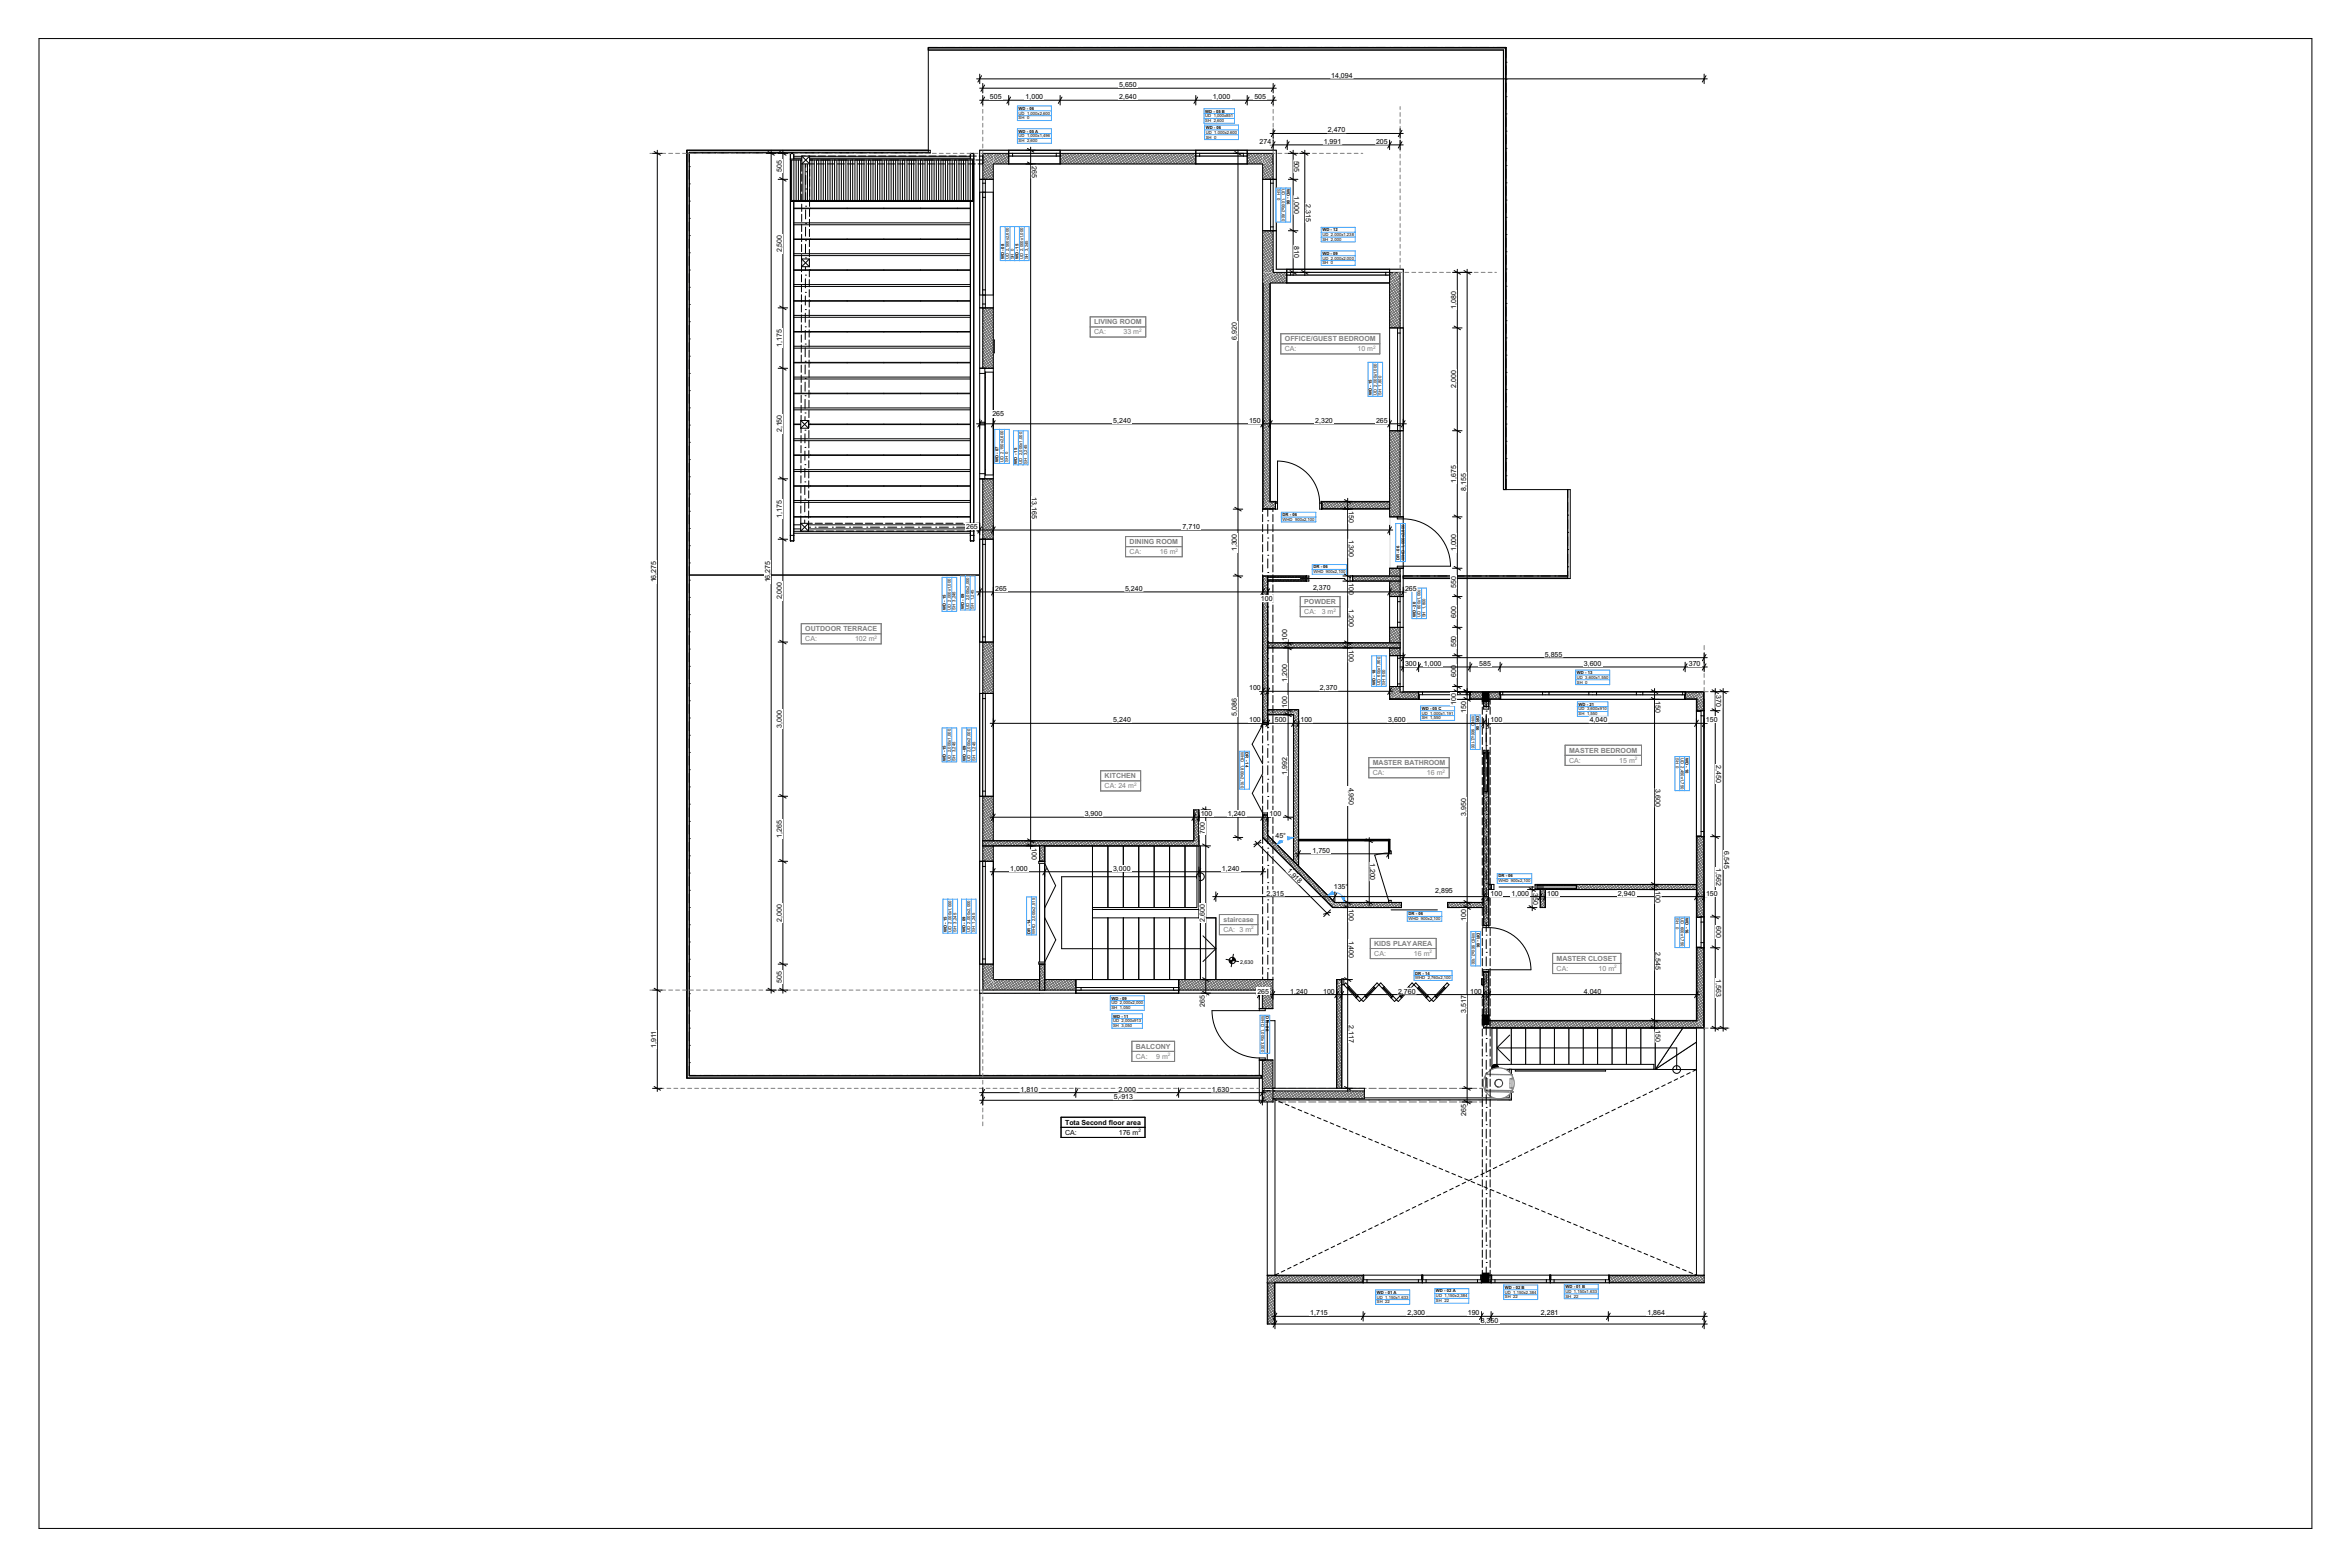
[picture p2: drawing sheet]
<svg xmlns="http://www.w3.org/2000/svg" width="914mm" height="610mm" viewBox="0 0 914 610" stroke-linecap="round" stroke-linejoin="round" font-family="sans-serif">
<defs><g id="words">
<g font-size="2.7">
<text x="435.5" y="33.9">5,650</text>
<text x="518" y="30.3">14,094</text>
<text x="385.2" y="38.6">505</text>
<text x="399.1" y="38.6">1,000</text>
<text x="435.5" y="38.6">2,640</text>
<text x="471.9" y="38.6">1,000</text>
<text x="488.1" y="38.6">505</text>
<text x="516.7" y="51.5">2,470</text>
<text x="490.1" y="56">274</text>
<text x="515.1" y="56">1,991</text>
<text x="535.4" y="56">205</text>
<text x="401.4" y="64.5" transform="rotate(90 401.4 64.5)">265</text>
<text x="503.6" y="62.4" transform="rotate(90 503.6 62.4)">505</text>
<text x="304.2" y="67" transform="rotate(-90 304.2 67)">505</text>
<text x="503.6" y="76.3" transform="rotate(90 503.6 76.3)">1,000</text>
<text x="508.1" y="79.4" transform="rotate(90 508.1 79.4)">2,315</text>
<text x="503.6" y="95.6" transform="rotate(90 503.6 95.6)">810</text>
<text x="304.2" y="98.2" transform="rotate(-90 304.2 98.2)">2,500</text>
<text x="566.6" y="120.2" transform="rotate(-90 566.6 120.2)">1,080</text>
<text x="304.2" y="134.9" transform="rotate(-90 304.2 134.9)">1,175</text>
<text x="481.3" y="132.3" transform="rotate(-90 481.3 132.3)">6,920</text>
<text x="566.6" y="151" transform="rotate(-90 566.6 151)">2,000</text>
<text x="386.1" y="162">265</text>
<text x="433.2" y="164.5">5,240</text>
<text x="486" y="164.5">150</text>
<text x="511.8" y="164.5">2,320</text>
<text x="535.4" y="164.5">265</text>
<text x="304.2" y="168.2" transform="rotate(-90 304.2 168.2)">2,150</text>
<text x="566.6" y="187.7" transform="rotate(-90 566.6 187.7)">1,675</text>
<text x="570.5" y="190.9" transform="rotate(-90 570.5 190.9)">8,155</text>
<text x="401.4" y="193.5" transform="rotate(90 401.4 193.5)">13,165</text>
<text x="304.2" y="201.4" transform="rotate(-90 304.2 201.4)">1,175</text>
<text x="524.8" y="198.8" transform="rotate(90 524.8 198.8)">150</text>
<text x="375.9" y="205.8">265</text>
<text x="460.2" y="205.8">7,710</text>
<text x="524.8" y="209.9" transform="rotate(90 524.8 209.9)">1,300</text>
<text x="481.3" y="214.5" transform="rotate(-90 481.3 214.5)">1,300</text>
<text x="566.6" y="214.5" transform="rotate(-90 566.6 214.5)">1,000</text>
<text x="255.4" y="226.6" transform="rotate(-90 255.4 226.6)">16,275</text>
<text x="299.7" y="226.6" transform="rotate(-90 299.7 226.6)">16,275</text>
<text x="524.8" y="226.8" transform="rotate(90 524.8 226.8)">100</text>
<text x="304.2" y="233.2" transform="rotate(-90 304.2 233.2)">2,000</text>
<text x="387.2" y="229.9">265</text>
<text x="437.8" y="229.9">5,240</text>
<text x="490.6" y="233.9">100</text>
<text x="510.9" y="229.5">2,370</text>
<text x="546.7" y="229.9">265</text>
<text x="566.6" y="228.8" transform="rotate(-90 566.6 228.8)">550</text>
<text x="524.8" y="236.9" transform="rotate(90 524.8 236.9)">1,200</text>
<text x="566.6" y="240.3" transform="rotate(-90 566.6 240.3)">600</text>
<text x="500.8" y="249.4" transform="rotate(-90 500.8 249.4)">100</text>
<text x="566.6" y="251.8" transform="rotate(-90 566.6 251.8)">550</text>
<text x="524.8" y="252.8" transform="rotate(90 524.8 252.8)">100</text>
<text x="601.1" y="255.4">5,855</text>
<text x="546.7" y="259.1">300</text>
<text x="554.1" y="259.1">1,000</text>
<text x="566.6" y="263.3" transform="rotate(-90 566.6 263.3)">600</text>
<text x="575.6" y="259.1">585</text>
<text x="616.3" y="259.1">3,600</text>
<text x="657.1" y="259.1">370</text>
<text x="486" y="268.5">100</text>
<text x="500.8" y="265.2" transform="rotate(-90 500.8 265.2)">1,200</text>
<text x="513.6" y="268.5">2,370</text>
<text x="500.8" y="275.4" transform="rotate(-90 500.8 275.4)">100</text>
<text x="566.6" y="274.3" transform="rotate(-90 566.6 274.3)">100</text>
<text x="644.2" y="272.8" transform="rotate(90 644.2 272.8)">150</text>
<text x="667.8" y="270.5" transform="rotate(90 667.8 270.5)">370</text>
<text x="433.2" y="281">5,240</text>
<text x="481.3" y="278.4" transform="rotate(-90 481.3 278.4)">5,086</text>
<text x="486" y="281">100</text>
<text x="496" y="281">500</text>
<text x="506" y="281">100</text>
<text x="540.2" y="281">3,600</text>
<text x="570.5" y="277.3" transform="rotate(-90 570.5 277.3)">150</text>
<text x="580" y="281">100</text>
<text x="618.6" y="281">4,040</text>
<text x="663.8" y="281">150</text>
<text x="304.2" y="283.2" transform="rotate(-90 304.2 283.2)">3,000</text>
<text x="667.8" y="297.5" transform="rotate(90 667.8 297.5)">2,450</text>
<text x="500.8" y="301.4" transform="rotate(-90 500.8 301.4)">1,992</text>
<text x="524.8" y="306.4" transform="rotate(90 524.8 306.4)">4,950</text>
<text x="644.2" y="306.9" transform="rotate(90 644.2 306.9)">3,600</text>
<text x="422.1" y="317.5">3,900</text>
<text x="467.2" y="317.5">100</text>
<text x="477.8" y="317.5">1,240</text>
<text x="494" y="317.5">100</text>
<text x="570.5" y="317.3" transform="rotate(-90 570.5 317.3)">3,950</text>
<text x="304.2" y="325.8" transform="rotate(-90 304.2 325.8)">1,265</text>
<text x="401.4" y="329.8" transform="rotate(90 401.4 329.8)">100</text>
<text x="468.8" y="324.3" transform="rotate(-90 468.8 324.3)">700</text>
<text x="496.3" y="326.1">45°</text>
<text x="510.7" y="331.8">1,750</text>
<text x="533.2" y="335.6" transform="rotate(90 533.2 335.6)">1,200</text>
<text x="670.9" y="331.1" transform="rotate(90 670.9 331.1)">6,545</text>
<text x="393.1" y="338.7">1,000</text>
<text x="433.1" y="338.7">3,000</text>
<text x="475.5" y="338.7">1,240</text>
<text x="500.7" y="339" transform="rotate(45 500.7 339)">1,918</text>
<text x="667.8" y="337.7" transform="rotate(90 667.8 337.7)">1,562</text>
<text x="519" y="345.7">135°</text>
<text x="558.5" y="347.6">2,895</text>
<text x="596.6" y="347.3" transform="rotate(90 596.6 347.3)">350</text>
<text x="644.2" y="346.8" transform="rotate(90 644.2 346.8)">100</text>
<text x="492.8" y="348.4">2,315</text>
<text x="524.8" y="353.8" transform="rotate(90 524.8 353.8)">100</text>
<text x="580" y="348.4">100</text>
<text x="588.2" y="348.4">1,000</text>
<text x="602" y="348.4">100</text>
<text x="629.6" y="348.4">2,940</text>
<text x="663.8" y="348.4">150</text>
<text x="304.2" y="358.5" transform="rotate(-90 304.2 358.5)">2,000</text>
<text x="468.8" y="358.5" transform="rotate(-90 468.8 358.5)">2,600</text>
<text x="570.5" y="358.3" transform="rotate(-90 570.5 358.3)">100</text>
<text x="524.8" y="365.9" transform="rotate(90 524.8 365.9)">1,400</text>
<text x="667.8" y="360.4" transform="rotate(90 667.8 360.4)">600</text>
<text x="644.2" y="370.4" transform="rotate(90 644.2 370.4)">2,545</text>
<text x="304.2" y="382.4" transform="rotate(-90 304.2 382.4)">505</text>
<text x="667.8" y="380.9" transform="rotate(90 667.8 380.9)">1,563</text>
<text x="489.3" y="386.5">265</text>
<text x="502" y="386.5">1,240</text>
<text x="514.8" y="386.5">100</text>
<text x="544" y="386.5">2,760</text>
<text x="572" y="386.5">100</text>
<text x="616.3" y="386.5">4,040</text>
<text x="468.8" y="391.6" transform="rotate(-90 468.8 391.6)">265</text>
<text x="570.5" y="393.9" transform="rotate(-90 570.5 393.9)">3,517</text>
<text x="524.8" y="398.9" transform="rotate(90 524.8 398.9)">2,117</text>
<text x="644.2" y="400.7" transform="rotate(90 644.2 400.7)">150</text>
<text x="255.4" y="407.6" transform="rotate(-90 255.4 407.6)">1,911</text>
<text x="397.1" y="424.7">1,810</text>
<text x="435.2" y="424.7">2,000</text>
<text x="471.5" y="424.7">1,630</text>
<text x="433.4" y="427.6">5,440</text>
<text x="436.3" y="427.5">913</text>
<text x="414.4" y="437.5">Tota Second floor area</text>
<text x="570.5" y="434" transform="rotate(-90 570.5 434)">265</text>
<text x="414.4" y="441.4">CA:</text>
<text x="435.4" y="441.4">176 m</text>
<text x="509.8" y="511.7">1,715</text>
<text x="547.7" y="511.7">2,300</text>
<text x="571.1" y="511.7">190</text>
<text x="576.2" y="514.7">8,350</text>
<text x="599.6" y="511.7">2,281</text>
<text x="641" y="511.7">1,864</text>
</g>
<g font-size="2.7" fill="#7f7f7f">
<text x="425.8" y="126.1">LIVING ROOM</text>
<text x="425.8" y="130">CA:</text>
<text x="437.2" y="130">33 m</text>
<text x="499.9" y="132.7">OFFICE/GUEST BEDROOM</text>
<text x="499.9" y="136.6">CA:</text>
<text x="528.2" y="136.6">10 m</text>
<text x="439.5" y="211.6">DINING ROOM</text>
<text x="439.5" y="215.5">CA:</text>
<text x="451.4" y="215.5">16 m</text>
<text x="507.5" y="234.9">POWDER</text>
<text x="507.5" y="238.9">CA:</text>
<text x="514.3" y="238.9">3 m</text>
<text x="313.4" y="245.5">OUTDOOR TERRACE</text>
<text x="313.4" y="249.4">CA:</text>
<text x="332.7" y="249.4">102 m</text>
<text x="610.6" y="292.8">MASTER BEDROOM</text>
<text x="534.2" y="297.6">MASTER BATHROOM</text>
<text x="610.6" y="296.7">CA:</text>
<text x="630.1" y="296.7">15 m</text>
<text x="429.8" y="302.7">KITCHEN</text>
<text x="534.2" y="301.5">CA:</text>
<text x="555.2" y="301.5">16 m</text>
<text x="429.8" y="306.6">CA: 24 m</text>
<text x="476" y="358.6">staircase</text>
<text x="476" y="362.6">CA: 3 m</text>
<text x="534.8" y="367.9">KIDS PLAYAREA</text>
<text x="534.8" y="371.8">CA:</text>
<text x="550.2" y="371.8">16 m</text>
<text x="605.7" y="373.7">MASTER CLOSET</text>
<text x="605.7" y="377.7">CA:</text>
<text x="622" y="377.7">10 m</text>
<text x="442" y="407.9">BALCONY</text>
<text x="442" y="411.9">CA:</text>
<text x="449.9" y="411.9">9 m</text>
</g>
<text font-size="2.1" x="482.5" y="375">2,630</text>
<g font-size="1.8" fill="#7f7f7f">
<text x="443.2" y="129.1">2</text>
<text x="534.3" y="135.6">2</text>
<text x="457.4" y="214.5">2</text>
<text x="518.8" y="237.9">2</text>
<text x="340.3" y="248.4">2</text>
<text x="636.1" y="295.7">2</text>
<text x="441.3" y="305.7">2</text>
<text x="561.3" y="300.5">2</text>
<text x="486.9" y="361.6">2</text>
<text x="556.3" y="370.9">2</text>
<text x="628.1" y="376.7">2</text>
<text x="454.5" y="410.9">2</text>
</g>
<text font-size="1.8" x="443" y="440.5">2</text>
<g font-size="1.6">
<text x="396.3" y="42.7">WD - 06</text>
<text x="396.3" y="44.6">UD 1,000x2,600</text>
<text x="396.3" y="46.5">SH 0</text>
<text x="469" y="43.8">WD - 05 B</text>
<text x="469" y="45.7">UD 1,000x851</text>
<text x="469" y="47.5">SH 2,600</text>
<text x="396.3" y="51.6">WD - 05 A</text>
<text x="396.3" y="53.4">UD 1,000x1,496</text>
<text x="469.1" y="50.1">WD - 06</text>
<text x="469.1" y="52">UD 1,000x2,600</text>
<text x="469.1" y="53.9">SH 0</text>
<text x="396.3" y="55.3">SH 2,600</text>
<text x="496.9" y="73.6" transform="rotate(90 496.9 73.6)">SH 0</text>
<text x="498.8" y="73.6" transform="rotate(90 498.8 73.6)">UD 1,000x2,600</text>
<text x="500.7" y="73.6" transform="rotate(90 500.7 73.6)">WD - 06</text>
<text x="514.5" y="89.9">WD - 12</text>
<text x="514.5" y="91.8">UD 2,000x1,238</text>
<text x="514.5" y="93.7">SH 2,000</text>
<text x="390.7" y="100.9" transform="rotate(-90 390.7 100.9)">WD - 08</text>
<text x="392.6" y="100.9" transform="rotate(-90 392.6 100.9)">UD 2,500x2,600</text>
<text x="394.5" y="100.9" transform="rotate(-90 394.5 100.9)">SH 0</text>
<text x="396.2" y="100.9" transform="rotate(-90 396.2 100.9)">WD - 15</text>
<text x="398.1" y="100.9" transform="rotate(-90 398.1 100.9)">UD 2,000x1,000</text>
<text x="400" y="100.9" transform="rotate(-90 400 100.9)">SH 3,245</text>
<text x="514.5" y="99.1">WD - 09</text>
<text x="514.5" y="101">UD 2,000x2,000</text>
<text x="514.5" y="102.8">SH 0</text>
<text x="533.8" y="153.7" transform="rotate(-90 533.8 153.7)">WD - 15</text>
<text x="535.7" y="153.7" transform="rotate(-90 535.7 153.7)">UD 2,000x1,000</text>
<text x="537.6" y="153.7" transform="rotate(-90 537.6 153.7)">SH 1,800</text>
<text x="388.5" y="179.8" transform="rotate(-90 388.5 179.8)">WD - 07</text>
<text x="390.4" y="179.8" transform="rotate(-90 390.4 179.8)">UD 2,150x2,600</text>
<text x="392.3" y="179.8" transform="rotate(-90 392.3 179.8)">SH 0</text>
<text x="395.8" y="180.4" transform="rotate(-90 395.8 180.4)">WD - 15</text>
<text x="397.7" y="180.4" transform="rotate(-90 397.7 180.4)">UD 2,000x1,000</text>
<text x="399.6" y="180.4" transform="rotate(-90 399.6 180.4)">SH 3,245</text>
<text x="499" y="200.7">DR - 06</text>
<text x="499" y="202.6">WHD 900x2,100</text>
<text x="511" y="221.1">DR - 06</text>
<text x="544.6" y="218" transform="rotate(-90 544.6 218)">DR - 06</text>
<text x="546.4" y="218" transform="rotate(-90 546.4 218)">WHD 1,000x2,800</text>
<text x="511" y="223">WHD 900x2,100</text>
<text x="368.1" y="237.4" transform="rotate(-90 368.1 237.4)">WD - 15</text>
<text x="369.9" y="237.4" transform="rotate(-90 369.9 237.4)">UD 2,000x1,000</text>
<text x="371.8" y="237.4" transform="rotate(-90 371.8 237.4)">SH 3,245</text>
<text x="375.2" y="236.8" transform="rotate(-90 375.2 236.8)">WD - 09</text>
<text x="377.1" y="236.8" transform="rotate(-90 377.1 236.8)">UD 2,000x2,000</text>
<text x="379" y="236.8" transform="rotate(-90 379 236.8)">SH 1,245</text>
<text x="550.9" y="240.2" transform="rotate(-90 550.9 240.2)">WD - 20</text>
<text x="552.8" y="240.2" transform="rotate(-90 552.8 240.2)">UD 600x1,000</text>
<text x="554.6" y="240.2" transform="rotate(-90 554.6 240.2)">SH 1,800</text>
<text x="613.6" y="262.2">WD - 13</text>
<text x="535.2" y="266.5" transform="rotate(-90 535.2 266.5)">WD - 18</text>
<text x="537.1" y="266.5" transform="rotate(-90 537.1 266.5)">UD 600x1,900</text>
<text x="539" y="266.5" transform="rotate(-90 539 266.5)">SH 900</text>
<text x="613.6" y="264">UD 3,600x1,550</text>
<text x="613.6" y="265.9">SH 0</text>
<text x="614.2" y="274.5">WD - 21</text>
<text x="553.2" y="276.1">WD - 05 C</text>
<text x="553.2" y="278">UD 1,000x1,191</text>
<text x="553.2" y="279.8">SH 1,550</text>
<text x="572.6" y="278.6" transform="rotate(90 572.6 278.6)">WHD 900x2,100</text>
<text x="574.4" y="278.6" transform="rotate(90 574.4 278.6)">DR</text>
<text x="574.4" y="281.4" transform="rotate(90 574.4 281.4)">- 06</text>
<text x="614.2" y="276.4">UD 3,600x910</text>
<text x="614.2" y="278.3">SH 1,550</text>
<text x="482.8" y="292.7" transform="rotate(90 482.8 292.7)">WHD 1,800x2,100</text>
<text x="484.7" y="292.7" transform="rotate(90 484.7 292.7)">DR - 14</text>
<text x="368.1" y="295.9" transform="rotate(-90 368.1 295.9)">WD - 15</text>
<text x="369.9" y="295.9" transform="rotate(-90 369.9 295.9)">UD 2,000x1,000</text>
<text x="371.8" y="295.9" transform="rotate(-90 371.8 295.9)">SH 3,245</text>
<text x="375.8" y="295.9" transform="rotate(-90 375.8 295.9)">WD - 09</text>
<text x="377.6" y="295.9" transform="rotate(-90 377.6 295.9)">UD 2,000x2,000</text>
<text x="379.5" y="295.9" transform="rotate(-90 379.5 295.9)">SH 1,245</text>
<text x="652.1" y="294.8" transform="rotate(90 652.1 294.8)">SH 0</text>
<text x="654" y="294.8" transform="rotate(90 654 294.8)">UD 2,450x1,750</text>
<text x="655.9" y="294.8" transform="rotate(90 655.9 294.8)">WD - 10</text>
<text x="583.1" y="341.4">DR - 06</text>
<text x="583.1" y="343.2">WHD 900x2,100</text>
<text x="548" y="356.1">DR - 06</text>
<text x="548" y="358">WHD 900x2,100</text>
<text x="652.1" y="357.2" transform="rotate(90 652.1 357.2)">SH 0</text>
<text x="654" y="357.2" transform="rotate(90 654 357.2)">UD 600x1,750</text>
<text x="655.9" y="357.2" transform="rotate(90 655.9 357.2)">WD - 16</text>
<text x="368.4" y="362.6" transform="rotate(-90 368.4 362.6)">WD - 15</text>
<text x="370.3" y="362.6" transform="rotate(-90 370.3 362.6)">UD 2,000x1,000</text>
<text x="372.2" y="362.6" transform="rotate(-90 372.2 362.6)">SH 3,245</text>
<text x="375.6" y="362.6" transform="rotate(-90 375.6 362.6)">WD - 09</text>
<text x="377.5" y="362.6" transform="rotate(-90 377.5 362.6)">UD 2,000x2,000</text>
<text x="379.4" y="362.6" transform="rotate(-90 379.4 362.6)">SH 1,245</text>
<text x="400.9" y="363.2" transform="rotate(-90 400.9 363.2)">DR - 14</text>
<text x="402.8" y="363.2" transform="rotate(-90 402.8 363.2)">WHD 2,000x2,515</text>
<text x="572.7" y="362.8" transform="rotate(90 572.7 362.8)">WHD 900x2,100</text>
<text x="574.6" y="362.8" transform="rotate(90 574.6 362.8)">DR - 06</text>
<text x="550.7" y="379.1">DR - 14</text>
<text x="550.7" y="381">WHD 2,760x2,100</text>
<text x="432.5" y="388.9">WD - 09</text>
<text x="432.5" y="390.8">UD 2,000x2,000</text>
<text x="432.5" y="392.6">SH 1,050</text>
<text x="433.1" y="395.9">WD - 11</text>
<text x="490.7" y="395.4" transform="rotate(90 490.7 395.4)">WHD 1,000x3,000</text>
<text x="492.6" y="395.4" transform="rotate(90 492.6 395.4)">DR - 06</text>
<text x="433.1" y="397.7">UD 2,000x913</text>
<text x="433.1" y="399.6">SH 3,050</text>
<text x="535.7" y="503.3">WD - 01 A</text>
<text x="558.7" y="502.8">WD - 02 A</text>
<text x="585.5" y="501.4">WD - 02 B</text>
<text x="585.5" y="503.3">UD 1,150x2,384</text>
<text x="609.1" y="501.1">WD - 01 B</text>
<text x="609.1" y="502.9">UD 1,150x1,633</text>
<text x="535.7" y="505.2">UD 1,150x1,633</text>
<text x="535.7" y="507">SH 22</text>
<text x="558.7" y="504.7">UD 1,150x2,384</text>
<text x="558.7" y="506.6">SH 22</text>
<text x="585.5" y="505.1">SH 22</text>
<text x="609.1" y="504.8">SH 22</text>
</g>
<text font-size="1.4" fill="#fff" x="14.8" y="594.8">GSPublisherVersion 0.0.100.100</text>
</g></defs>
<path d="M15.2 15h884.4v579.6h-884.4z" fill="none" stroke="#000" stroke-width=".39"/>
<!-- layer: ZONE -->
<path d="M491.3 188.1h-104.8M491.3 236.1h-104.8M493.3 252.1h47.4v20h36.6v79h-57.9l-14.1-14.1v-60.9h-12zM579.4 272.1h80.7v72h-80.8zM491.3 329.1h-104.8v-265.3h104.8v134.3h49.4v26h-49.4v157M491.3 325.8l27.3 27.3h59.5v46.9h4.3v23.4h-87.1v-42.3h-22.2v-24h-6.6v-28M579.3 346.1h80.8v50.9h-79.7v-2.1h-1.1z" fill="none" stroke="#fff" stroke-width=".39"/>
<!-- layer: 2nd floor -->
<path d="M386.5 63.8h104.8v46.3h49.4v162h119.4v127.9h-77.6v16h5.5v11.9h-92.1v-8.5h-114.7v-33h91.9v-29.3h-6.6v-28h-80z" fill="none" stroke="#000" stroke-width=".39"/>
<!-- layer: ZONE -->
<path d="M268.2 58.5h113v359.9h-113z" fill-rule="evenodd" fill="#fff"/>
<g fill="none" stroke="#fff" stroke-width=".39">
<path d="M383.6 58.5h-115.4v359.9h113v-359.9M387.5 58.5h-2.8M391.4 58.5h-2.8M395.3 58.5h-2.8M399.2 58.5h-2.8M403.2 58.5h-2.9M407.1 58.5h-2.9M411 58.5h-2.8M414.9 58.5h-2.8M418.8 58.5h-2.8M422.7 58.5h-2.8M426.6 58.5h-2.8"/>
<path d="M430.5 58.5h-2.8M434.5 58.5h-2.9M435.5 58.5h2.9M439.5 58.5h2.8M443.4 58.5h2.8M447.3 58.5h2.8M451.2 58.5h2.8M455.1 58.5h2.8M459 58.5h2.8M462.9 58.5h2.8M469.7 58.5h-2.9M473.6 58.5h-2.8"/>
<path d="M477.5 58.5h-2.8M481.4 58.5h-2.8M485.3 58.5h-2.8M489.2 58.5h-2.8M493.1 58.5h-2.8M494.2 58.5h2.4v1.1M496.6 60.6v2.9M496.6 64.6v2.8M496.6 68.5v2.8M496.6 72.4v2.8M496.6 76.3v2.8M496.6 80.2v2.8"/>
<path d="M496.6 84.1v2.8M496.6 88v2.9M496.6 91.9v2.9M496.6 95.9v2.8M496.6 99.8v2.8M494.3 110.1h46.4v85h-46.4zM496.6 103.7v1.1h2.6M500.3 104.8h2.8M504.2 104.8h2.9M508.1 104.8h2.9M512.1 104.8h2.8M516 104.8h2.8"/>
<path d="M519.9 104.8h2.8M523.8 104.8h2.8M527.7 104.8h2.8M531.6 104.8h2.8M535.5 104.8h2.9M539.4 104.8h2.9M543.4 104.8h2.6v1.4M546 107.3v2.8M546 111.2v2.8M546 115.1v2.8M546 119v2.8M546 122.9v2.8"/>
<path d="M546 126.8v2.8M546 130.7v2.9M546 134.6v2.9M546 138.6v2.8M546 142.5v2.8M546 146.4v2.8M546 150.3v2.8M546 154.2v2.8M546 158.1v2.8M546 162v2.9M546 165.9v2.9M546 169.9v2.8"/>
<path d="M546 173.8v2.8M546 177.7v2.8M546 181.6v2.8M546 185.5v2.8M546 189.4v2.8M546 193.3v2.9M546 197.2v2.9M546 201.2v2.8M546 205.1v2.8M546 209v2.8M546 212.9v2.8M546 216.8v2.8"/>
<path d="M493.3 226.1h47.4v24h-47.4zM546 220.7v2.8M546 224.6v2.9M546 228.5v2.9M546 232.5v2.8M546 236.4v2.8M546 240.3v2.8M546 244.2v2.8M546 248.1v2.8M546 252v2.8M546 255.9v2.8M546 259.8v2.9"/>
<path d="M546 267.7v1.4h1.3M546 263.8v2.8M548.4 269.1h2.8M552.3 269.1h2.8M556.2 269.1h2.8M560.1 269.1h2.8M564 269.1h2.8M567.9 269.1h2.8M571.8 269.1h2.9M575.8 269.1h2.8M579.7 269.1h2.8M583.6 269.1h2.8"/>
<path d="M587.5 269.1h2.8M591.4 269.1h2.8M595.3 269.1h2.8M599.2 269.1h2.8M603.1 269.1h2.9M607 269.1h2.9M611 269.1h2.8M614.9 269.1h2.8M618.8 269.1h2.8M622.7 269.1h2.8M626.6 269.1h2.8M630.5 269.1h2.8"/>
<path d="M634.4 269.1h2.9M638.3 269.1h2.9M642.3 269.1h2.8M646.2 269.1h2.8M650.1 269.1h2.8M654 269.1h2.8M657.9 269.1h2.8M661.8 269.1h1.3v2.3M663.1 272.5v2.8M663.1 276.4v2.8M663.1 280.3v2.8M663.1 284.2v2.8"/>
<path d="M663.1 288.1v2.8M663.1 292v2.9M663.1 295.9v2.9M663.1 299.9v2.8M663.1 303.8v2.8M663.1 307.7v2.8M663.1 311.6v2.8M663.1 315.5v2.8M663.1 319.4v2.8M663.1 323.3v2.8M663.1 327.2v2.9M663.1 331.2v2.8"/>
<path d="M663.1 335.1v2.8M663.1 339v2.8M663.1 342.9v2.8M663.1 346.8v2.8M663.1 350.7v2.8M663.1 354.6v2.8M663.1 358.5v2.9M663.1 362.4v2.9M663.1 366.4v2.8M663.1 370.3v2.8M663.1 374.2v2.8M663.1 378.1v2.8"/>
<path d="M381.2 386.4h109.6v33.9M382 386.4v32.2h108.8M585.1 400h-2.7v1.6M586.1 400h2.9M590.1 400h2.8M594 400h2.8M597.9 400h2.8M601.8 400h2.8M605.7 400h2.8M612.4 400h-2.8M613.5 400h2.9M617.4 400h2.9"/>
<path d="M621.4 400h2.8M625.3 400h2.8M629.2 400h2.8M633.1 400h2.8M637 400h2.8M640.9 400h2.8M644.8 400h2.8M648.7 400h2.9M652.7 400h2.8M656.6 400h2.8M663.1 382v2.8M663.1 385.9v2.8"/>
<path d="M663.1 389.8v2.9M663.1 397.7v2.3h-2.6M663.1 393.7v2.9M582.4 418.4v2.8M582.4 414.5v2.8M582.4 410.6v2.8M582.4 406.6v2.9M582.4 402.7v2.9M490.8 421.4v2.8M490.8 425.3v2.6h2.2M494.1 427.9h2.8M498 427.9h2.8"/>
<path d="M501.9 427.9h2.8M505.8 427.9h2.9M509.8 427.9h2.8M513.7 427.9h2.8M517.6 427.9h2.8M521.5 427.9h2.8M525.4 427.9h2.8M529.3 427.9h2.8M533.2 427.9h2.8M537.1 427.9h2.9M541 427.9h2.9M545 427.9h2.8"/>
<path d="M548.9 427.9h2.8M552.8 427.9h2.8M556.7 427.9h2.8M560.6 427.9h2.8M564.5 427.9h2.8M571.3 427.9h-2.9M572.3 427.9h2.9M576.3 427.9h2.8M582.4 426.2v1.7h-2.2M582.4 422.3v2.8"/>
</g>
<!-- layer: stair -->
<path d="M644.1 416l16-10.6v10.7z" fill-rule="evenodd" fill="#fff"/>
<path d="M644.1 416l16-10.6v10.7z" fill="none" stroke="#000" stroke-width=".39"/>
<!-- layer: stair -->
<path d="M654.7 400h5.4v5.4l-16 10.6z" fill-rule="evenodd" fill="#fff"/>
<path d="M654.7 400h5.4v5.4l-16 10.6z" fill="none" stroke="#000" stroke-width=".39"/>
<!-- layer: stair -->
<path d="M644 400h10.7l-10.6 16z" fill-rule="evenodd" fill="#fff"/>
<path d="M644 400h10.7l-10.7 16zM644 416h.1" fill="none" stroke="#000" stroke-width=".39"/>
<!-- layer: stair -->
<path d="M638.4 400h5.6v16h-5.6z" fill-rule="evenodd" fill="#fff"/>
<path d="M638.4 400h5.6v16h-5.6z" fill="none" stroke="#000" stroke-width=".39"/>
<!-- layer: stair -->
<path d="M632.8 400h5.6v16h-5.6z" fill-rule="evenodd" fill="#fff"/>
<path d="M632.8 400h5.6v16h-5.6z" fill="none" stroke="#000" stroke-width=".39"/>
<!-- layer: stair -->
<path d="M627.2 400h5.6v16h-5.6z" fill-rule="evenodd" fill="#fff"/>
<path d="M627.2 400h5.6v16h-5.6z" fill="none" stroke="#000" stroke-width=".39"/>
<!-- layer: stair -->
<path d="M621.6 400h5.6v16h-5.6z" fill-rule="evenodd" fill="#fff"/>
<path d="M621.6 400h5.6v16h-5.6z" fill="none" stroke="#000" stroke-width=".39"/>
<!-- layer: stair -->
<path d="M616 400h5.6v16h-5.6z" fill-rule="evenodd" fill="#fff"/>
<path d="M616 400h5.6v16h-5.6z" fill="none" stroke="#000" stroke-width=".39"/>
<!-- layer: stair -->
<path d="M610.4 400h5.6v16h-5.6z" fill-rule="evenodd" fill="#fff"/>
<path d="M610.4 400h5.6v16h-5.6z" fill="none" stroke="#000" stroke-width=".39"/>
<!-- layer: stair -->
<path d="M604.8 400h5.6v16h-5.6z" fill-rule="evenodd" fill="#fff"/>
<path d="M604.8 400h5.6v16h-5.6z" fill="none" stroke="#000" stroke-width=".39"/>
<!-- layer: stair -->
<path d="M599.2 400h5.6v16h-5.6z" fill-rule="evenodd" fill="#fff"/>
<path d="M599.2 400h5.6v16h-5.6z" fill="none" stroke="#000" stroke-width=".39"/>
<!-- layer: stair -->
<path d="M593.6 400h5.6v16h-5.6z" fill-rule="evenodd" fill="#fff"/>
<path d="M593.6 400h5.6v16h-5.6z" fill="none" stroke="#000" stroke-width=".39"/>
<!-- layer: stair -->
<path d="M588 400h5.6v16h-5.6z" fill-rule="evenodd" fill="#fff"/>
<path d="M588 400h5.6v16h-5.6z" fill="none" stroke="#000" stroke-width=".39"/>
<!-- layer: stair -->
<path d="M582.4 400h5.6v16h-5.6z" fill-rule="evenodd" fill="#fff"/>
<g fill="none" stroke="#000" stroke-width=".39">
<path d="M425.1 329.1v52M431.1 329.1v24M437.1 329.1v24M443.1 329.1v24M449.1 329.1v24M455.1 329.1v24M461.1 329.1v24M425.1 353.1h42v-24h-60.6v52h66.6v-24h-48M431.1 357.1v24M437.1 357.1v24M443.1 357.1v24M449.1 357.1v24"/>
<path d="M455.1 357.1v24M461.1 357.1v24M467.1 357.1v24M467.1 341.1h-54v28h60M468.1 364.1l5 5M473.1 369.1l-5 5M582.4 400h5.6v16h-5.6zM582.4 407.7h70v8.4M582.4 407.7l5 5M587.4 402.7l-5 5"/>
<circle cx="467.1" cy="341.1" r="1.5"/>
<circle cx="652.4" cy="416.1" r="1.5"/>
</g>
<!-- layer: Wall 1 -->
<g fill="#fff">
<path d="M493.1 496.1l.2 .2z" fill-rule="evenodd"/>
<path d="M493.1 496.3h.2v2.6h-.2z" fill-rule="evenodd"/>
</g>
<path d="M493.1 497.2l.2 .2M493.1 498.6l.2 .2M493.3 498.7l-.2 .1M493.3 497.7l-.2 .2M493.3 496.8l-.2 .1" fill="none" stroke="#6a6a6a" stroke-width=".39"/>
<g fill="#fff">
<path d="M493.1 498.9h.2l-.2 .2z"/>
<path d="M495.9 496.1h.2l-.2 .2z"/>
<path d="M493.3 496.3h2.6l-2.6 2.6z"/>
<path d="M493.3 496.1h2.6v.2h-2.6z" fill-rule="evenodd"/>
</g>
<path d="M493.3 497.4l.6 .9M493.3 498.8v.1M493.4 496.3l1.1 1.4M493.8 498.3l-.5 .4M494 496.3l-.7 .5M494.4 496.3l.6 .8M495.6 496.6l-.2-.3-2.1 1.4" fill="none" stroke="#6a6a6a" stroke-width=".39"/>
<g fill="#fff">
<path d="M662.9 498.9l.2 .2z"/>
<path d="M662.9 496.3h.2v2.6h-.2z" fill-rule="evenodd"/>
</g>
<path d="M662.9 497l.2 .3M662.9 498.4l.2 .3M663.1 498l-.2 .1M663.1 497l-.2 .1" fill="none" stroke="#6a6a6a" stroke-width=".39"/>
<g fill="#fff">
<path d="M660.1 496.1l.2 .2z"/>
<path d="M660.3 496.3h2.6v2.6z"/>
<path d="M662.9 496.1l.2 .2z" fill-rule="evenodd"/>
</g>
<path d="M660.5 496.3l.3 .5M660.7 496.7l.7-.4 1.5 2.1M662.4 496.3l.5 .7M662.8 496.3l-1.5 1M662.9 498.1l-.4 .3M662.9 497.1l-1 .8" fill="none" stroke="#6a6a6a" stroke-width=".39"/>
<g fill="#fff">
<path d="M660.3 496.1h2.6v.2h-2.6z" fill-rule="evenodd"/>
<path d="M493.3 498.9h37.1v.2h-37.3z" fill-rule="evenodd"/>
<path d="M576.4 498.9h3.8v.2h-3.8z" fill-rule="evenodd"/>
<path d="M626.2 498.9h36.7l.2 .2h-36.9z" fill-rule="evenodd"/>
<path d="M496.1 496.1h34.3v.2h-34.5z" fill-rule="evenodd"/>
<path d="M576.4 496.1l.4 .2z" fill-rule="evenodd"/>
<path d="M579.4 496.1l.8 .2z" fill-rule="evenodd"/>
<path d="M626.2 496.1h33.9l.2 .2h-34.1z" fill-rule="evenodd"/>
<path d="M495.9 496.3h34.5v2.6h-37.1z" fill-rule="evenodd"/>
</g>
<g fill="none" stroke="#6a6a6a" stroke-width=".39">
<path d="M493.3 498.9h.1M493.9 498.3l.4 .6M494.5 497.7l.8 1.2M495 497.1l1.2 1.8M495.6 496.6l1.6 2.3M496.4 496.3l1.8 2.6M496.8 496.3l-3 2M497.4 496.3l1.8 2.6M498.2 496.3l-3.7 2.6M498.3 496.3l1.9 2.6M499.3 496.3l1.8 2.6M499.6 496.3l-3.7 2.6"/>
<path d="M500.3 496.3l1.8 2.6M501 496.3l-3.7 2.6M501.3 496.3l1.8 2.6M502.2 496.3l1.9 2.6M502.4 496.3l-3.8 2.6M503.2 496.3l1.8 2.6M503.8 496.3l-3.8 2.6M504.2 496.3l1.8 2.6M506.1 496.3l1.9 2.6M506.5 496.3l-3.7 2.6M507.1 496.3l1.8 2.6M507.9 496.3l-3.7 2.6"/>
<path d="M508.1 496.3l1.8 2.6M509.1 496.3l1.8 2.6M509.3 496.3l-3.7 2.6M510.1 496.3l1.8 2.6M510.7 496.3l-3.7 2.6-1.8-2.6-3.8 2.6M511 496.3l1.8 2.6M512 496.3l1.8 2.6M512.1 496.3l-3.7 2.6M513 496.3l1.8 2.6M513.5 496.3l-3.7 2.6M514 496.3l1.8 2.6M514.9 496.3l-3.7 2.6"/>
<path d="M514.9 496.3l1.9 2.6 3.7-2.6M515.9 496.3l1.8 2.6M516.3 496.3l-3.7 2.6M516.9 496.3l1.8 2.6M517.7 496.3l-3.7 2.6M517.9 496.3l1.8 2.6M518.8 496.3l1.9 2.6M519.1 496.3l-3.7 2.6M519.8 496.3l1.8 2.6M520.8 496.3l1.8 2.6M521.8 496.3l1.8 2.6M521.9 496.3l-3.7 2.6"/>
<path d="M522.7 496.3l1.9 2.6M523.3 496.3l-3.7 2.6M523.7 496.3l1.8 2.6M525.7 496.3l1.8 2.6M526.1 496.3l-3.7 2.6M526.7 496.3l1.8 2.6M527.5 496.3l-3.7 2.6M527.6 496.3l1.9 2.6M528.6 496.3l1.8 2.5M528.9 496.3l-3.8 2.6M529.6 496.3l.8 1.1M530.3 496.3l-3.8 2.6-1.8-2.6-3.7 2.6"/>
<path d="M530.4 498.1l-1.1 .8M530.4 497.1l-2.5 1.8"/>
</g>
<path d="M576.4 496.3h.4v2.6h-.4z" fill-rule="evenodd" fill="#fff"/>
<path d="M576.4 497.6l.4 .5M576.5 496.3l.3 .5M576.8 498.8v.1M576.8 497.9l-.4 .2M576.8 496.9l-.4 .3" fill="none" stroke="#6a6a6a" stroke-width=".39"/>
<path d="M579.4 496.3h.8v2.6h-.8z" fill-rule="evenodd" fill="#fff"/>
<path d="M579.4 496.3l.8 1.1M579.4 497.7l.8 1.1M580.2 498.4l-.7 .5M580.2 497.4l-.8 .6M580.2 496.5l-.8 .5" fill="none" stroke="#6a6a6a" stroke-width=".39"/>
<path d="M626.2 496.3h34.1l2.6 2.6h-36.7z" fill-rule="evenodd" fill="#fff"/>
<g fill="none" stroke="#6a6a6a" stroke-width=".39">
<path d="M626.2 497.6l.9 1.3M626.3 496.3l1.8 2.6M626.5 496.3l-.3 .2M627.2 496.3l1.9 2.6M627.9 496.3l-1.7 1.1M628.2 496.3l1.8 2.6M629.2 496.3l1.8 2.6M629.3 496.3l-3.1 2.1M630.2 496.3l1.8 2.6M630.7 496.3l-3.7 2.6M631.2 496.3l1.8 2.6M633.1 496.3l1.8 2.6"/>
<path d="M633.5 496.3l-3.7 2.6M634.1 496.3l1.8 2.6M634.9 496.3l-3.8 2.6M635.1 496.3l1.8 2.6M635.3 498.9l3.7-2.6 1.8 2.6M636 496.3l1.9 2.6M636.3 496.3l-3.8 2.6M637 496.3l1.8 2.6M637.6 496.3l-3.7 2.6-1.8-2.6-3.7 2.6M638 496.3l1.8 2.6M639.9 496.3l1.9 2.6M640.4 496.3l-3.7 2.6"/>
<path d="M640.9 496.3l1.8 2.6M641.8 496.3l-3.7 2.6M641.9 496.3l1.8 2.6 3.7-2.6M642.9 496.3l1.8 2.6M643.2 496.3l-3.7 2.6M643.9 496.3l1.8 2.6M644.6 496.3l-3.7 2.6M644.8 496.3l1.8 2.6M645.8 496.3l1.8 2.6M646 496.3l-3.7 2.6M646.8 496.3l1.8 2.6M647.8 496.3l1.8 2.6"/>
<path d="M648.7 496.3l1.9 2.6M648.8 496.3l-3.7 2.6M649.7 496.3l1.8 2.6M650.2 496.3l-3.7 2.6M650.7 496.3l1.8 2.6M651.6 496.3l-3.7 2.6M651.7 496.3l1.8 2.6 3.7-2.6M652.6 496.3l1.9 2.6M653 496.3l-3.7 2.6M653.6 496.3l1.8 2.6M654.4 496.3l-3.7 2.6M654.6 496.3l1.8 2.6"/>
<path d="M655.6 496.3l1.8 2.6M655.8 496.3l-3.7 2.6M656.5 496.3l1.9 2.6M657.5 496.3l1.8 2.6M658.5 496.3l1.8 2.6M658.6 496.3l-3.7 2.6M659.5 496.3l1.8 2.6M660 496.3l-3.7 2.6M660.7 496.7l-3.1 2.2M660.8 496.8l1.5 2.1M661.3 497.3l-2.3 1.6M661.9 497.9l-1.5 1"/>
<path d="M662.5 498.4l-.7 .5"/>
</g>
<g fill="#fff">
<path d="M553.6 496.1h22.6l.2 3h-23z" fill-rule="evenodd"/>
<path d="M576.2 496.1h.2v1.8h-.2z" fill-rule="evenodd"/>
<path d="M553.4 496.1h.2v1.8h-.2z" fill-rule="evenodd"/>
<path d="M603.4 496.1h22.6l.2 3h-23z" fill-rule="evenodd"/>
<path d="M603.2 496.1h.2v1.8h-.2z" fill-rule="evenodd"/>
<path d="M626 496.1h.2v1.8h-.2z" fill-rule="evenodd"/>
<path d="M580.4 496.1h22.6l.2 3h-23z" fill-rule="evenodd"/>
<path d="M580.2 496.1h.2v1.8h-.2z" fill-rule="evenodd"/>
<path d="M603 496.1h.2v1.8h-.2z" fill-rule="evenodd"/>
<path d="M530.6 496.1h22.6l.2 3h-23z" fill-rule="evenodd"/>
<path d="M553.2 496.1h.2v1.8h-.2z" fill-rule="evenodd"/>
<path d="M530.4 496.1h.2v1.8h-.2z" fill-rule="evenodd"/>
</g>
<!-- layer: Wall 4 -->
<path d="M493.1 496.3h2.8M493.1 498.9h.2M496.1 496.1h-3v3" fill="none" stroke="#000" stroke-width=".39"/>
<!-- layer: Wall 2 -->
<path d="M660.1 496.1h3v3M660.3 496.3h2.8M662.9 498.9h.2" fill="none" stroke="#000" stroke-width=".39"/>
<!-- layer: Wall 1 -->
<g fill="none" stroke="#000" stroke-width=".39">
<path d="M493.3 498.9h37.1M495.9 496.3h34.5v2.8h-37.3M496.1 496.1h34.5v1.8h-.2M553.6 496.1v1.8h-.4v-1.8h23.6M576.2 496.1v1.8h.2M576.4 498.9h.4M576.8 496.3h-.4v2.8M579.4 498.9h.8M579.4 496.3h.8v2.8h-26.8M579.4 496.1h1v1.8h-.2M603 496.1h.4v1.8h-.4zM626.2 498.9h36.7"/>
<path d="M660.1 496.1h-34.1v1.8h.2M660.3 496.3h-34.1v2.8h36.9"/>
</g>
<g fill="#fff">
<path d="M574.9 497.9h1.5v1h-1.5z" fill-rule="evenodd"/>
<path d="M553.4 497.9h1.5v1h-1.5z" fill-rule="evenodd"/>
<path d="M554.9 497.9h20v1h-20z" fill-rule="evenodd"/>
</g>
<path d="M553.4 498.9h23M553.4 499.1v-1.2h23v1.2M553.4 496.1h.2v1.8M554.9 497.9v1M574.9 497.9v1M576.4 496.1h-.2v1.8M603.2 499.1h23M603.4 496.1h22.6" fill="none" stroke="#000" stroke-width=".39"/>
<g fill="#fff">
<path d="M603.2 497.9h1.5v1h-1.5z" fill-rule="evenodd"/>
<path d="M624.7 497.9h1.5v1h-1.5z" fill-rule="evenodd"/>
<path d="M604.7 497.9h20v1h-20z" fill-rule="evenodd"/>
</g>
<path d="M580.2 499.1h23v-1.2h23v1.2M580.4 496.1h22.6M603.2 498.9h23M603.2 496.1h.2v1.8M604.7 497.9v1M624.7 497.9v1M626.2 496.1h-.2v1.8" fill="none" stroke="#000" stroke-width=".39"/>
<g fill="#fff">
<path d="M580.2 497.9h1.5v1h-1.5z" fill-rule="evenodd"/>
<path d="M601.7 497.9h1.5v1h-1.5z" fill-rule="evenodd"/>
<path d="M581.7 497.9h20v1h-20z" fill-rule="evenodd"/>
</g>
<path d="M553.2 496.1h-22.6M553.4 499.1h-23M580.2 498.9h23M580.2 499.1v-1.2h23v1.2M580.2 496.1h.2v1.8M581.7 497.9v1M601.7 497.9v1M603.2 496.1h-.2v1.8" fill="none" stroke="#000" stroke-width=".39"/>
<g fill="#fff">
<path d="M551.9 497.9h1.5v1h-1.5z" fill-rule="evenodd"/>
<path d="M530.4 497.9h1.5v1h-1.5z" fill-rule="evenodd"/>
<path d="M531.9 497.9h20v1h-20z" fill-rule="evenodd"/>
</g>
<path d="M530.4 496.1h.2v1.8M531.9 497.9v1M551.9 497.9v1M553.4 499.1v-1.2h-23v1.2M553.4 498.9h-23M553.4 496.1h-.2v1.8" fill="none" stroke="#000" stroke-width=".39"/>
<!-- layer: stair -->
<path d="M589.6 416.2h35.1v.5h-35.1z" fill-rule="evenodd" fill="#fff"/>
<path d="M589.6 416.2h35.1v.5h-35.1z" fill="none" stroke="#000" stroke-width=".39"/>
<!-- layer: Wall 3 -->
<g fill="#fff">
<path d="M662.9 272.1h.2v128.4h-.2z" fill-rule="evenodd"/>
<path d="M660.1 272.1h.2v128.4h-.2z" fill-rule="evenodd"/>
<path d="M660.3 272.1h2.6v128.4h-2.6z" fill-rule="evenodd"/>
</g>
<path d="M660.1 400.5v-128.4h3v128.4" fill="none" stroke="#000" stroke-width=".39"/>
<!-- layer: Wall 4 -->
<g fill="#fff">
<path d="M495.9 499.1h.2v16h-.2z" fill-rule="evenodd"/>
<path d="M493.1 499.1h.2v16h-.2z" fill-rule="evenodd"/>
<path d="M493.3 499.1h2.6v16h-2.6z" fill-rule="evenodd"/>
</g>
<g fill="none" stroke="#6a6a6a" stroke-width=".39">
<path d="M493.5 499.1l2.4 3.5M494.2 499.1l-.9 .6M494.4 499.1l1.5 2.1M495.4 499.1l.5 .7-2.6 1.8 2.6 3.7M495.6 499.1l-2.3 1.6M493.3 505.8l2.6 3.8-2.6 1.8 2.6 3.7M493.3 500.2l2.6 3.8M493.3 503l2.6 3.7M493.3 504.4l2.6 3.7M493.3 507.2l2.6 3.7M493.3 508.6l2.6 3.7M493.3 510l2.6 3.7"/>
<path d="M493.3 512.8l1.6 2.3M493.3 514.2l.6 .9M495.9 514.5l-.9 .6M495.9 513.5l-2.3 1.6M495.9 512.5l-2.6 1.8M495.9 511.5l-2.6 1.9M495.9 510.6l-2.6 1.8M495.9 508.6l-2.6 1.8M495.9 507.6l-2.6 1.8M495.9 506.7l-2.6 1.8M495.9 505.7l-2.6 1.8M495.9 504.7l-2.6 1.8"/>
<path d="M495.9 503.7l-2.6 1.8M495.9 502.7l-2.6 1.9M495.9 501.8l-2.6 1.8M495.9 500.8l-2.6 1.8"/>
</g>
<path d="M493.1 499.1h3v16h-3zM493.3 499.1v16M495.9 499.1v16" fill="none" stroke="#000" stroke-width=".39"/>
<!-- layer: Wall interior 3 -->
<g fill="#fff">
<path d="M580.5 415.7v.2z"/>
<path d="M581.8 414.1h.6z"/>
<path d="M580.5 414.1h1.2l-.6 .1-.6 .8z" fill-rule="evenodd"/>
<path d="M582.9 415.9l60.6 .1z" fill-rule="evenodd"/>
<path d="M582.4 414.1h61.1z" fill-rule="evenodd"/>
<path d="M582.4 414.1h61.1v1.8h-60.6a1.63 1.63 0 0 0-.5-1.8z" fill-rule="evenodd"/>
</g>
<!-- layer: Wall interior 10 -->
<path d="M580.5 415.9v.1" fill="none" stroke="#000" stroke-width=".39"/>
<!-- layer: Wall interior 3 -->
<path d="M580.5 416h.1M582.4 414.1h61.1v1.9h-60.6" fill="none" stroke="#000" stroke-width=".39"/>
<!-- layer: Wall interior 10 -->
<g fill="#fff">
<path d="M582.4 400v14.1z" fill-rule="evenodd"/>
<path d="M580.5 400v15.1z" fill-rule="evenodd"/>
<path d="M580.5 415.6v.3z" fill-rule="evenodd"/>
<path d="M580.5 400h1.9v14.1h-1.9z" fill-rule="evenodd"/>
</g>
<path d="M580.5 415.6v.3M582.4 414.1v-14.1h-1.9v15.1" fill="none" stroke="#000" stroke-width=".39"/>
<!-- layer: Wall 4 -->
<g fill="#fff">
<path d="M493.1 397.1h.2v26.3h-.2z" fill-rule="evenodd"/>
<path d="M493.1 427.4h.2v68.7h-.2z" fill-rule="evenodd"/>
<path d="M495.9 397.1h.2v26.3h-.2z" fill-rule="evenodd"/>
<path d="M495.9 427.4h.2v68.7h-.2z" fill-rule="evenodd"/>
<path d="M493.3 397.1h2.6v26.3h-2.6z" fill-rule="evenodd"/>
<path d="M493.3 427.4h2.6v68.7h-2.6z" fill-rule="evenodd"/>
</g>
<path d="M493.1 423.4h3v-26.3h-3v99h3v-68.2M493.1 427.4h3" fill="none" stroke="#000" stroke-width=".39"/>
<!-- layer: Wall 2 -->
<g fill="#fff">
<path d="M662.9 400h.2v96.1h-.2z" fill-rule="evenodd"/>
<path d="M660.1 400h.2v96.1h-.2z" fill-rule="evenodd"/>
<path d="M660.3 400h2.6v96.1h-2.6z" fill-rule="evenodd"/>
</g>
<path d="M660.1 400v96.1h3v-96.1" fill="none" stroke="#000" stroke-width=".39"/>
<!-- layer: columns -->
<g fill="#000">
<path d="M576.8 394.9h2.6v3.6h-2.6z" fill-rule="evenodd"/>
<path d="M576.8 495.3h2.6v3.6h-2.6z" fill-rule="evenodd"/>
<circle cx="581.8" cy="415.4" r="1.3"/>
</g>
<g fill="none" stroke="#000" stroke-width=".39">
<path d="M576.8 394.9h2.6v3.6h-2.6zM576.8 495.3h2.6v3.6h-2.6z"/>
<circle cx="581.8" cy="415.4" r="1.3"/>
</g>
<path d="M386.5 132.3h.4v5h-.4z" fill-rule="evenodd" fill="#fff"/>
<path d="M386.5 132.3h.4v5h-.4" fill="none" stroke="#000" stroke-width=".39"/>
<!-- layer: Wall 1 -->
<path d="M558.3 501.3h13.2v5.7h-13.2z" fill-rule="evenodd" fill="#fff"/>
<path d="M558.3 501.3h13.2v5.7h-13.2zM558.3 503.2h13.2M558.3 505.1h13.2" fill="none" stroke="#40a5ff" stroke-width=".39"/>
<path d="M608.7 499.6h13.2v5.6h-13.2z" fill-rule="evenodd" fill="#fff"/>
<path d="M608.7 499.6h13.2v5.6h-13.2zM608.7 501.5h13.2M608.7 503.3h13.2" fill="none" stroke="#40a5ff" stroke-width=".39"/>
<path d="M585.1 499.9h13.2v5.7h-13.2z" fill-rule="evenodd" fill="#fff"/>
<path d="M585.1 499.9h13.2v5.7h-13.2zM585.1 501.8h13.2M585.1 503.7h13.2" fill="none" stroke="#40a5ff" stroke-width=".39"/>
<path d="M535.3 501.8h13.2v5.6l-13.2 .1z" fill-rule="evenodd" fill="#fff"/>
<path d="M535.3 501.8h13.2v5.6l-13.2 .1zM535.3 503.7h13.2M535.3 505.6h13.2" fill="none" stroke="#40a5ff" stroke-width=".39"/>
<!-- layer: 2nd terrace floor -->
<path d="M381.2 223.7h-114M386.5 327.1v54h20v-54h-25.3v-268.6h115.4v46.3h49.4v120.3h64v-34.6h-24v-172h-224.8v40h-94v360.9h114v-33h23.3v-59.3" fill="none" stroke="#000" stroke-width=".39"/>
<!-- layer: Railing -->
<g fill="#fff">
<path d="M587.3 427.1h.7v.8h-.7z" fill-rule="evenodd"/>
<path d="M496.1 427.1h91.2v.8h-91.2z" fill-rule="evenodd"/>
</g>
<path d="M587.3 427.9h-91.2M587.3 427.1h-91.2M588 427.1v.8" fill="none" stroke="#000" stroke-width=".39"/>
<g fill="#fff">
<path d="M587.3 427.9h.7z" fill-rule="evenodd"/>
<path d="M587.3 416h.7v11.1h-.7z" fill-rule="evenodd"/>
</g>
<path d="M587.3 427.1v-11.1h.7v11.9h-.7" fill="none" stroke="#000" stroke-width=".39"/>
<!-- layer: Wall 2nd floor interior 4 -->
<g fill="#fff">
<path d="M577.3 272.9v2z" fill-rule="evenodd"/>
<path d="M577.3 292.9v67.2z" fill-rule="evenodd"/>
<path d="M577.3 378.1v16.8z" fill-rule="evenodd"/>
<path d="M577.3 398.5v1.3z" fill-rule="evenodd"/>
<path d="M579.3 272.9v2z" fill-rule="evenodd"/>
<path d="M579.3 292.9v67.2z" fill-rule="evenodd"/>
<path d="M579.3 378.1v16.8z" fill-rule="evenodd"/>
<path d="M577.3 272.9h2v2h-2z" fill-rule="evenodd"/>
</g>
<path d="M577.3 272.9l1.4 2M577.3 274.3l.4 .6M577.3 272.9h.1M578.2 272.9l1.1 1.4M578.7 272.9l-1.4 .9M579.2 272.9h.1M579.3 274.4l-.7 .5M579.3 273.5l-2 1.3" fill="none" stroke="#6a6a6a" stroke-width=".39"/>
<path d="M577.3 292.9h.5v15.1h1v-15.1h.5v67.2h-2z" fill-rule="evenodd" fill="#fff"/>
<g fill="none" stroke="#6a6a6a" stroke-width=".39">
<path d="M577.3 293.9l.5 .6M577.3 295.3l.5 .6M577.3 296.6l.5 .7M577.3 298l.5 .7M577.3 299.4l.5 .7M577.6 292.9l.2 .3M577.8 299.9l-.5 .3M577.8 298.9l-.5 .3M577.8 297.9l-.5 .4M577.8 296.9l-.5 .4M577.8 296l-.5 .3M577.8 295l-.5 .3"/>
<path d="M577.8 294l-.5 .4M577.8 293l-.5 .4M578.8 293.2l.5 .7M578.8 294.6l.5 .7M578.8 296l.5 .7M578.8 297.4l.5 .7M578.8 298.8l.5 .6M579.3 299.8l-.5 .4 .5 .6M579.3 298.8l-.5 .4M579.3 297.9l-.5 .3M579.3 296.9l-.5 .3M579.3 295.9l-.5 .3"/>
<path d="M579.3 294.9l-.5 .4M579.3 294l-.5 .3M579.3 293l-.5 .3M577.3 317.6l2 2.7-2 1.4M577.3 307.8l2 2.8-2 1.3 2 2.9M577.3 300.8l.5 .7M577.3 302.2l.5 .7M577.3 303.6l.5 .7M577.3 306.4l.5 .7M577.3 309.2l2 2.8M577.3 310.6l2 2.8M577.3 313.4l2 2.8"/>
<path d="M577.3 314.8l2 2.8M577.3 316.2l2 2.8M577.3 319l2 2.8M577.8 307.7l-.5 .3M577.8 306.7l-.5 .4M577.8 304.8l-.5 .2 .5 .7-.5 .4M577.8 303.8l-.5 .3M577.8 302.8l-.5 .3M577.8 301.8l-.5 .4M577.8 300.9l-.5 .3M578.4 308l.9 1.2M578.8 301.6l.5 .6"/>
<path d="M578.8 302.9l.5 .7M578.8 304.3l.5 .7M578.8 305.7l.5 .7M578.8 307.1l.5 .7M579.3 319.4l-2 1.3M579.3 318.4l-2 1.3M579.3 317.4l-2 1.4M579.3 316.4l-2 1.4M579.3 315.4l-2 1.4M579.3 314.5l-2 1.3M579.3 313.5l-2 1.4M579.3 312.5l-2 1.4"/>
<path d="M579.3 311.5l-2 1.4M579.3 309.6l-2 1.4M579.3 308.6l-2 1.4M579.3 307.6l-2 1.4M579.3 306.7l-.5 .3M579.3 305.7l-.5 .3M579.3 304.7l-.5 .3M579.3 303.7l-.5 .4M579.3 302.7l-.5 .4M579.3 301.8l-.5 .3M579.3 300.8l-.5 .3M577.3 337.1l2 2.8-2 1.3 2 2.9"/>
<path d="M577.3 320.4l2 2.8M577.3 321.8l2 2.8M577.3 323.1l2 2.8M577.3 324.5l2 2.8M577.3 325.9l2 2.8M577.3 327.3l2 2.8M577.3 328.7l2 2.8M577.3 330.1l2 2.8M577.3 331.5l2 2.8M577.3 332.9l2 2.8M577.3 334.3l2 2.8M577.3 335.7l2 2.8"/>
<path d="M577.3 338.5l2 2.8M577.3 339.9l2 2.8M579.3 338.9l-2 1.4M579.3 337.9l-2 1.4M579.3 336.9l-2 1.4M579.3 336l-2 1.3M579.3 335l-2 1.4M579.3 334l-2 1.4M579.3 333l-2 1.4M579.3 332l-2 1.4M579.3 331.1l-2 1.3M579.3 330.1l-2 1.4"/>
<path d="M579.3 329.1l-2 1.4M579.3 328.1l-2 1.4M579.3 327.2l-2 1.3M579.3 326.2l-2 1.4M579.3 325.2l-2 1.4M579.3 324.2l-2 1.4M579.3 323.3l-2 1.3M579.3 322.3l-2 1.4M579.3 321.3l-2 1.4M577.3 356.6l2 2.8-1 .7M577.3 346.9l2 2.7-2 1.4M577.3 342.7l2 2.8"/>
<path d="M577.3 344.1l2 2.8M577.3 345.5l2 2.8M577.3 348.3l2 2.8M577.3 349.6l2 2.8M577.3 351l2 2.8M577.3 352.4l2 2.8M577.3 353.8l2 2.8M577.3 355.2l2 2.8M577.3 358l1.5 2.1M577.3 359.4l.5 .7M579.3 358.4l-2 1.4M579.3 357.4l-2 1.4"/>
<path d="M579.3 356.5l-2 1.3M579.3 355.5l-2 1.4M579.3 354.5l-2 1.4M579.3 353.5l-2 1.4M579.3 352.6l-2 1.3M579.3 351.6l-2 1.4M579.3 350.6l-2 1.4M579.3 348.7l-2 1.3M579.3 347.7l-2 1.3M579.3 346.7l-2 1.4M579.3 345.7l-2 1.4M579.3 344.7l-2 1.4"/>
<path d="M579.3 343.8l-2 1.3M579.3 342.8l-2 1.4M579.3 341.8l-2 1.4M579.3 340.8l-2 1.4"/>
</g>
<path d="M577.3 378.1h2v16.8h-2z" fill-rule="evenodd" fill="#fff"/>
<g fill="none" stroke="#6a6a6a" stroke-width=".39">
<path d="M577.3 378.3l.4-.2 1.6 2.2M577.3 378.9l2 2.8M578.7 378.1l.6 .8M579.1 378.1l-1.8 1.2M579.3 379.9l-2 1.4M579.3 378.9l-2 1.4M577.3 385.9l2 2.8-2 1.4 2 2.8M577.3 380.3l2 2.8M577.3 381.7l2 2.8M577.3 383.1l2 2.8M577.3 384.5l2 2.8M577.3 387.3l2 2.8"/>
<path d="M577.3 388.7l2 2.8M577.3 391.5l2 2.8M577.3 392.9l1.4 2M577.3 394.3l.4 .6M579.3 394.6l-.5 .3M579.3 393.6l-1.9 1.3M579.3 392.6l-2 1.4M579.3 391.6l-2 1.4M579.3 390.6l-2 1.4M579.3 389.7l-2 1.3M579.3 387.7l-2 1.4M579.3 386.7l-2 1.4"/>
<path d="M579.3 385.8l-2 1.3M579.3 384.8l-2 1.4M579.3 383.8l-2 1.4M579.3 382.8l-2 1.4M579.3 381.9l-2 1.3M579.3 380.9l-2 1.4"/>
</g>
<path d="M577.3 272.9v2h2v-2M577.8 292.9h-.5v67.2h2v-67.2h-.5M577.3 398.5v1.3M577.3 394.9v-16.8h2v16.8" fill="none" stroke="#000" stroke-width=".39"/>
<path d="M577.8 292.9v15.1h1v-15.1" fill="none" stroke="#000" stroke-width=".5"/>
<g fill="#fff">
<path d="M577.3 274.9h2v1h-2z" fill-rule="evenodd"/>
<path d="M577.3 291.9h.5v1h-.5z" fill-rule="evenodd"/>
<path d="M578.8 291.9h.5v1h-.5z" fill-rule="evenodd"/>
</g>
<path d="M577.3 274.9h2v1h-2zM578.3 277.9v17.3M577.3 291.9h.5v1h-.5zM578.8 291.9h.5v1h-.5zM579.3 360.9a16.4 16.4 0 0 1 16.4 16.4" fill="none" stroke="#000" stroke-width=".39"/>
<g fill="#fff">
<path d="M577 360.1h2.3v.8h-2.3z" fill-rule="evenodd"/>
<path d="M577 377.3h2.3v.8h-2.3z" fill-rule="evenodd"/>
</g>
<path d="M577 360.1h2.3v.8h-2.3zM579.3 377.3v.8h-2.3v-.8h18.7" fill="none" stroke="#000" stroke-width=".39"/>
<!-- layer: Wall 20 -->
<g fill="#fff">
<path d="M381.2 58.5l1.2 1.2h-1.2z"/>
<path d="M382.4 59.7l4.1 4.1h-4.1z"/>
</g>
<path d="M382.4 59.7h.1M382.4 60.1l2.5 3.7M382.4 61.5l1.6 2.3M382.4 62.9l.6 .9M383 60.3l-.6 .4M383.6 60.8l-1.2 .9M384.2 61.4l-1.8 1.3M384.6 61.8l1.3 2M384.7 62l-2.3 1.6M385.3 62.6l-1.7 1.2M385.9 63.1l-.9 .7M386.5 63.7l-.1 .1" fill="none" stroke="#6a6a6a" stroke-width=".39"/>
<g fill="#fff">
<path d="M496.6 58.5v1.2h-1.2z"/>
<path d="M495.4 59.7v4.1h-4.1z"/>
</g>
<path d="M495.4 59.7l-.1 .1M491.4 63.7v.1M492.5 62.6l.8 1.2M493.1 62l1.2 1.8M493.7 61.4l1.6 2.4M494.2 60.8l1.2 1.7M494.8 60.3l.6 .8M495.4 60.7l-3.4 2.4M495.4 63.6l-.2 .2M495.4 62.6l-1.6 1.2M495.4 61.7l-3 2.1-.5-.7" fill="none" stroke="#6a6a6a" stroke-width=".39"/>
<g fill="#fff">
<path d="M495.4 58.5h1.2l-1.2 1.2z"/>
<path d="M381.2 58.5h1.2v1.2z"/>
<path d="M491.3 59.7h4.1l-4.1 4.1z"/>
<path d="M382.4 58.5h10.1v1.2h-10.1z" fill-rule="evenodd"/>
<path d="M412.5 58.5h52.8v1.2h-52.8z" fill-rule="evenodd"/>
<path d="M485.3 58.5h10.1v1.2h-10.1z" fill-rule="evenodd"/>
</g>
<path d="M491.5 59.7l1.6 2.3M492.4 59.7l1.3 1.7M492.7 59.7l-1.4 .9M493.4 59.7l.8 1.1M494.1 59.7l-2.8 1.9M494.4 59.7l.4 .6M495.3 59.8l-4 2.8M495.4 59.7h.1M491.3 60.8l1.2 1.8M491.3 62.2l.6 .9M491.3 63.6l.1 .1M492 63.1l-.7 .5" fill="none" stroke="#6a6a6a" stroke-width=".39"/>
<path d="M386.5 59.7h6v4.1h-6z" fill-rule="evenodd" fill="#fff"/>
<g fill="none" stroke="#6a6a6a" stroke-width=".39">
<path d="M386.7 59.7l-.2 .1M387 59.7l2.8 4.1M387.9 59.7l2.9 4.1M388.1 59.7l-1.6 1.1M388.9 59.7l2.9 4.1M389.5 59.7l-3 2 1.4 2.1M389.9 59.7l2.6 3.7-.5 .4M391.8 59.7l.7 .9M392.2 59.7l-5.7 4M386.5 60.4l2.4 3.4M386.5 63.2l.4 .6M392.5 62.4l-1.9 1.4"/>
<path d="M392.5 61.4l-3.3 2.4M392.5 60.5l-4.7 3.3M392.5 62l-1.7-2.3-4.3 3"/>
</g>
<path d="M412.5 59.7h52.8v4.1h-52.8z" fill-rule="evenodd" fill="#fff"/>
<g fill="none" stroke="#6a6a6a" stroke-width=".39">
<path d="M412.5 59.9l2.7 3.9M413.2 59.7l-.7 .4M413.3 59.7l2.9 4.1M414.3 59.7l2.9 4.1M414.6 59.7l-2.1 1.4M415.3 59.7l2.8 4.1M416 59.7l-3.5 2.4M416.3 59.7l2.8 4.1M417.2 59.7l2.9 4.1M417.3 59.7l-4.8 3.4M418.2 59.7l2.9 4.1M418.7 59.7l-5.8 4.1"/>
<path d="M419.2 59.7l2.9 4.1M421.5 59.7l-5.8 4.1M422.1 59.7l2.9 4.1M422.9 59.7l-5.8 4.1M423.1 59.7l2.9 4.1M424.1 59.7l2.8 4.1M424.3 59.7l-5.8 4.1M425 59.7l2.9 4.1M425.7 59.7l-5.8 4.1M426 59.7l2.9 4.1M427 59.7l2.9 4.1M427.1 59.7l-5.8 4.1"/>
<path d="M428 59.7l2.8 4.1M428.5 59.7l-5.8 4.1M429 59.7l2.8 4.1M429.9 59.7l-5.9 4.1-2.9-4.1M429.9 59.7l2.9 4.1M430.9 59.7l2.9 4.1M431.3 59.7l-5.9 4.1M431.9 59.7l2.9 4.1M432.7 59.7l-5.9 4.1M432.9 59.7l2.8 4.1M433.8 59.7l2.9 4.1M434.1 59.7l-5.9 4.1"/>
<path d="M434.8 59.7l2.9 4.1M435.5 59.7l-5.9 4.1M435.8 59.7l2.9 4.1M436.8 59.7l2.8 4.1M436.9 59.7l-5.9 4.1M437.7 59.7l2.9 4.1M438.3 59.7l-5.9 4.1M438.7 59.7l2.9 4.1M440.7 59.7l2.9 4.1 5.8-4.1 2.9 4.1M441.1 59.7l-5.9 4.1M441.6 59.7l2.9 4.1M442.5 59.7l-5.9 4.1"/>
<path d="M442.6 59.7l2.9 4.1M443.6 59.7l2.9 4.1M443.8 59.7l-5.8 4.1M444.6 59.7l2.8 4.1M445.2 59.7l-5.8 4.1M445.6 59.7l2.8 4.1M446.5 59.7l2.9 4.1M446.6 59.7l-5.8 4.1M447.5 59.7l2.9 4.1M448 59.7l-5.8 4.1M448.5 59.7l2.9 4.1M450.8 59.7l-5.8 4.1"/>
<path d="M451.4 59.7l2.9 4.1M452.2 59.7l-5.8 4.1M452.4 59.7l2.9 4.1M453.4 59.7l2.8 4.1M453.6 59.7l-5.8 4.1M454.3 59.7l2.9 4.1M455 59.7l-5.8 4.1M455.3 59.7l2.9 4.1M456.3 59.7l2.9 4.1M456.4 59.7l-5.9 4.1M457.3 59.7l2.8 4.1M457.8 59.7l-5.9 4.1"/>
<path d="M458.3 59.7l2.8 4.1M459.2 59.7l-5.9 4.1-2.9-4.1M459.2 59.7l2.9 4.1M460.2 59.7l2.9 4.1M460.6 59.7l-5.9 4.1M461.2 59.7l2.9 4.1M462 59.7l-5.9 4.1M462.2 59.7l2.8 4.1M463.1 59.7l2.2 3.1M463.4 59.7l-5.9 4.1M464.1 59.7l1.2 1.7M464.8 59.7l-5.9 4.1"/>
<path d="M465.1 59.7l.2 .3M412.5 61.3l1.7 2.5M412.5 62.7l.8 1.1M423 63.8l-2.9-4.1-5.8 4.1M442.6 63.8l-2.9-4.1-5.9 4.1M465.3 60.3l-5 3.5M465.3 63.2l-.8 .6M465.3 62.2l-2.2 1.6M465.3 61.3l-3.6 2.5"/>
</g>
<path d="M485.3 59.7h6v4.1h-6z" fill-rule="evenodd" fill="#fff"/>
<g fill="none" stroke="#6a6a6a" stroke-width=".39">
<path d="M485.6 59.7l2.9 4.1M485.7 59.7l-.4 .2M486.6 59.7l2.8 4.1M487.1 59.7l-1.8 1.2M487.5 59.7l2.9 4.1M489.5 59.7l1.8 2.5M489.9 59.7l-4.6 3.2M490.5 59.7l.8 1.1M491.3 59.7l-5.9 4.1M485.3 60.6l2.2 3.2M485.3 61.9l3.2-2.2 2.8 3.9M485.3 62l1.2 1.8"/>
<path d="M485.3 63.4l.2 .4M491.3 60.6l-4.5 3.2M491.3 63.6l-.3 .2M491.3 62.6l-1.7 1.2M491.3 61.6l-3.1 2.2"/>
</g>
<path d="M382.4 59.7h4.1v4.1z" fill="#fff"/>
<path d="M382.5 59.7h-.1M383.1 59.7l1.5 2.1M383.9 59.7l-.9 .6M384 59.7l2.5 3.5M385 59.7l1.5 2-1.2 .9M385.3 59.7l-1.7 1.1M386 59.7l.5 .7M386.5 59.8l-2.3 1.6M386.5 63.7h.1M386.5 62.7l-.6 .4M386.5 60.8l-1.8 1.2" fill="none" stroke="#6a6a6a" stroke-width=".39"/>
<g fill="#fff">
<path d="M392.5 58.5h20v5.3h-20z" fill-rule="evenodd"/>
<path d="M392.5 58.5h20v5.3h-20z" fill-rule="evenodd"/>
<path d="M465.3 58.5h20v5.3h-20z" fill-rule="evenodd"/>
<path d="M465.3 58.5h20v5.3h-20z" fill-rule="evenodd"/>
</g>
<!-- layer: Wall 19 -->
<path d="M381.2 58.5v1.2M382.4 59.7v4.1" fill="none" stroke="#000" stroke-width=".39"/>
<!-- layer: Wall 20 -->
<path d="M392.5 59.7h-10.1M465.3 59.7h-52.8M465.3 58.5h-84.1M485.3 59.7h10.1v4.1M485.3 58.5h11.3v1.2M465.3 63.8h-78.8M491.3 63.8h-6" fill="none" stroke="#000" stroke-width=".39"/>
<g fill="#fff">
<path d="M411 59.7h1.5v1h-1.5z" fill-rule="evenodd"/>
<path d="M392.5 59.7h1.5v1h-1.5z" fill-rule="evenodd"/>
<path d="M394 59.7h17v1h-17z" fill-rule="evenodd"/>
</g>
<path d="M392.5 58.5h20v5.3h-20zM394 59.7v1M411 59.7v1M412.5 59.7h-20M412.5 60.7h-20" fill="none" stroke="#000" stroke-width=".39"/>
<g fill="#fff">
<path d="M392.5 59.7h1.5v1h-1.5z" fill-rule="evenodd"/>
<path d="M411 59.7h1.5v1h-1.5z" fill-rule="evenodd"/>
<path d="M394 59.7h17v1h-17z" fill-rule="evenodd"/>
</g>
<path d="M392.5 58.5v5.3M394 59.7v1M411 59.7v1M412.5 59.7h-20M412.5 58.5v5.3M485.3 58.5h-20M412.5 60.7h-20M485.3 63.8h-20" fill="none" stroke="#000" stroke-width=".39"/>
<g fill="#fff">
<path d="M483.8 59.7h1.5v1h-1.5z" fill-rule="evenodd"/>
<path d="M465.3 59.7h1.5v1h-1.5z" fill-rule="evenodd"/>
<path d="M466.8 59.7h17v1h-17z" fill-rule="evenodd"/>
</g>
<path d="M465.3 58.5h20v5.3h-20zM466.8 59.7v1M483.8 59.7v1M485.3 59.7h-20M485.3 60.7h-20" fill="none" stroke="#000" stroke-width=".39"/>
<g fill="#fff">
<path d="M465.3 59.7h1.5v1h-1.5z" fill-rule="evenodd"/>
<path d="M483.8 59.7h1.5v1h-1.5z" fill-rule="evenodd"/>
<path d="M466.8 59.7h17v1h-17z" fill-rule="evenodd"/>
</g>
<path d="M465.3 58.5v5.3M466.8 59.7v1M483.8 59.7v1M485.3 59.7h-20M485.3 58.5v5.3M485.3 60.7h-20" fill="none" stroke="#000" stroke-width=".39"/>
<!-- layer: Wall 21 -->
<g fill="#fff">
<path d="M544.8 104.8h1.2l-1.2 1.2z"/>
<path d="M540.7 106h4.1l-4.1 4.1z"/>
</g>
<path d="M540.7 106.3l1.6 2.2M540.7 107.7l1 1.4M540.9 109.9l-.2 .1M540.9 106l-.2 .1M541.5 106l1.3 1.9M542.3 106l-1.6 1.1M542.4 106l1 1.4M543.4 106l.6 .8M543.7 106l-3 2.1M544.1 106.7l-3.4 2.3 .4 .7M544.4 106l.2 .2" fill="none" stroke="#6a6a6a" stroke-width=".39"/>
<g fill="#fff">
<path d="M545.6 269.3l.4-.2z"/>
<path d="M541.1 271.9l3.7-2.2v2.2z"/>
</g>
<path d="M541.3 271.8l-.2 .1M541.3 271.7l.1 .2M542 271.3l.4 .6M542.7 270.9l.7 1M543.4 270.5l.9 1.4M544.1 270.1l.7 1M544.8 271.2l-.9 .7M544.8 270.2l-2.3 1.7" fill="none" stroke="#6a6a6a" stroke-width=".39"/>
<g fill="#fff">
<path d="M544.8 106l1.2-1.2v1.2z"/>
<path d="M544.8 269.1h1.2l-.4 .2h-.8z" fill-rule="evenodd"/>
<path d="M544.8 250.1h1.2v5h-1.2z" fill-rule="evenodd"/>
<path d="M544.8 267.1h1.2v2h-1.2z" fill-rule="evenodd"/>
<path d="M544.8 250.1h1.2z" fill-rule="evenodd"/>
<path d="M544.8 224.1h1.2v8h-1.2z" fill-rule="evenodd"/>
<path d="M544.8 244.1h1.2v6h-1.2z" fill-rule="evenodd"/>
<path d="M544.8 224.1h1.2z" fill-rule="evenodd"/>
<path d="M544.8 106h1.2v21.6h-1.2z" fill-rule="evenodd"/>
<path d="M544.8 167.6h1.2v33.5h-1.2z" fill-rule="evenodd"/>
<path d="M544.8 221.1h1.2v3h-1.2z" fill-rule="evenodd"/>
<path d="M540.7 269.3h4.1v.4l-4.1 2.2z" fill-rule="evenodd"/>
</g>
<path d="M540.7 269.5l1.3 1.8M540.7 270.9l.6 .8M541.5 269.3l1.2 1.6M542 269.3l-1.3 .9M542.5 269.3l.9 1.2M543.4 269.3l-2.7 1.9M543.5 269.3l.6 .8M544.5 269.3l.3 .4M544.8 269.3l-3.5 2.5" fill="none" stroke="#6a6a6a" stroke-width=".39"/>
<path d="M540.7 252.1h4.1v3h-4.1z" fill-rule="evenodd" fill="#fff"/>
<path d="M540.7 252.7l1.6 2.4M541.2 252.1l2.1 3M541.5 252.1l-.8 .5M542.2 252.1l2.1 3M542.9 252.1l-2.2 1.5M543.2 252.1l1.6 2.3M544.1 252.1l.7 .9M544.3 252.1l-3.6 2.5M544.8 254.6l-.6 .5M544.8 253.6l-2 1.5M544.8 252.7l-3.4 2.4-.7-1" fill="none" stroke="#6a6a6a" stroke-width=".39"/>
<path d="M540.7 267.1h4.1v2.2h-4.1z" fill-rule="evenodd" fill="#fff"/>
<path d="M540.7 267.3l.3-.2 1.5 2.2M540.7 268.1l.8 1.2M542 267.1l1.5 2.2M542.4 267.1l-1.7 1.1M542.9 267.1l1.6 2.2M543.8 267.1l-3.1 2.1M543.9 267.1l.9 1.2M544.8 268.3l-1.4 1M544.8 267.3l-2.8 2" fill="none" stroke="#6a6a6a" stroke-width=".39"/>
<path d="M540.7 226.1h4.1v6h-4.1z" fill-rule="evenodd" fill="#fff"/>
<g fill="none" stroke="#6a6a6a" stroke-width=".39">
<path d="M540.7 227.6l3.1 4.5M540.7 229l2.1 3.1M540.7 230.4l1.2 1.7M540.7 231.8l.2 .3M540.9 226.1l-.2 .1 4.1 5.9M541.6 226.1l3.2 4.6M542.3 226.1l-1.6 1.1M542.5 226.1l2.3 3.2M543.5 226.1l1.3 1.8M543.7 226.1l-3 2.1M544.5 226.1l.3 .4M544.8 231.2l-1.3 .9"/>
<path d="M544.8 230.2l-2.7 1.9M544.8 229.2l-4.1 2.9M544.8 228.3l-4.1 2.8M544.8 227.3l-4.1 2.8M544.8 226.3l-4.1 2.9"/>
</g>
<path d="M540.7 244.1h4.1v6h-4.1z" fill-rule="evenodd" fill="#fff"/>
<g fill="none" stroke="#6a6a6a" stroke-width=".39">
<path d="M540.7 244.4l4 5.7M540.7 245.7l3 4.4M540.7 247.1l2 3M540.7 248.5l1.1 1.6M540.7 249.9l.1 .2M541.5 244.1l3.3 4.7M541.7 244.1l-1 .7M542.5 244.1l2.3 3.3M543.1 244.1l-2.4 1.7M543.4 244.1l1.4 1.9M544.4 244.1l.4 .5M544.5 244.1l-3.8 2.7"/>
<path d="M544.8 249.7l-.5 .4M544.8 248.8l-1.9 1.3M544.8 247.8l-3.3 2.3M544.8 246.8l-4.1 2.9M544.8 245.8l-4.1 2.9M544.8 244.9l-4.1 2.8"/>
</g>
<path d="M540.7 110.1h4.1v17.5h-4.1z" fill-rule="evenodd" fill="#fff"/>
<g fill="none" stroke="#6a6a6a" stroke-width=".39">
<path d="M540.7 118.8l4.1 5.9-4.1 2.9M540.7 112l2.7-1.9 1.4 2M540.7 110.5l4.1 5.8M540.7 111.9l4.1 5.8M540.7 113.3l4.1 5.8M540.7 114.6l4.1 5.9M540.7 116l4.1 5.9M540.7 117.4l4.1 5.9M541.4 110.1l3.4 4.8M542 110.1l-1.3 .9M542.4 110.1l2.4 3.4M544.3 110.1l.5 .6"/>
<path d="M544.8 119.8l-4.1 2.9M544.8 118.9l-4.1 2.8M544.8 117.9l-4.1 2.9M544.8 116.9l-4.1 2.9M544.8 115.9l-4.1 2.9M544.8 115l-4.1 2.8M544.8 114l-4.1 2.9M544.8 113l-4.1 2.9M544.8 112l-4.1 2.9M544.8 111.1l-4.1 2.8M544.8 110.1l-4.1 2.9M540.7 120.2l4.1 5.9"/>
<path d="M540.7 121.6l4.1 5.9M540.7 123l3.2 4.6M540.7 124.4l2.2 3.2M540.7 125.8l1.2 1.8M540.7 127.2l.3 .4M544.8 126.7l-1.3 .9M544.8 125.7l-2.7 1.9M544.8 123.8l-4.1 2.8M544.8 122.8l-4.1 2.8M544.8 121.8l-4.1 2.9M544.8 120.8l-4.1 2.9"/>
</g>
<path d="M540.7 167.6h4.1v33.5h-4.1z" fill-rule="evenodd" fill="#fff"/>
<g fill="none" stroke="#6a6a6a" stroke-width=".39">
<path d="M540.7 169l4.1 5.9M540.7 170.4l4.1 5.9M540.7 171.8l4.1 5.9M540.7 173.2l4.1 5.9M540.7 174.6l4.1 5.9M540.7 176l4.1 5.9M540.7 178.8l4.1 5.9M540.8 167.6l4 6-4.1 2.8M541.6 167.6l3.2 4.5M542.2 167.6l-1.5 1M542.6 167.6l2.2 3.1M544.5 167.6l.3 .3"/>
<path d="M544.8 179.4l-4.1 2.9M544.8 178.4l-4.1 2.9M544.8 177.5l-4.1 2.8M544.8 176.5l-4.1 2.9M544.8 175.5l-4.1 2.9M544.8 174.5l-4.1 2.9 4.1 5.9M544.8 172.6l-4.1 2.9M544.8 171.6l-4.1 2.9M544.8 170.6l-4.1 2.9M544.8 169.7l-4.1 2.8M544.8 168.7l-4.1 2.8M544.8 167.7l-4.1 2.9"/>
<path d="M544.8 169.3l-1.2-1.7-2.9 2M540.7 195.5l3.9 5.6 .2-.2M540.7 180.2l4.1 5.9M540.7 181.6l4.1 5.8M540.7 183l4.1 5.8M540.7 184.4l4.1 5.8M540.7 185.8l4.1 5.8M540.7 188.6l4.1 5.8M540.7 190l4.1 5.8M540.7 191.4l4.1 5.8M540.7 192.8l4.1 5.8M540.7 194.1l4.1 5.9"/>
<path d="M540.7 196.9l2.9 4.2M540.7 198.3l1.9 2.8M540.7 199.7l.9 1.4M544.8 199.9l-1.6 1.2M544.8 199l-3 2.1M544.8 198l-4.1 2.8M544.8 197l-4.1 2.9M544.8 196l-4.1 2.9M544.8 195l-4.1 2.9M544.8 194.1l-4.1 2.8M544.8 193.1l-4.1 2.9M544.8 192.1l-4.1 2.9"/>
<path d="M544.8 191.1l-4.1 2.9M544.8 190.2l-4.1 2.8M544.8 189.2l-4.1 2.9M544.8 188.2l-4.1 2.9M544.8 187.2l-4.1 2.9M544.8 186.3l-4.1 2.8M544.8 185.3l-4.1 2.9M544.8 184.3l-4.1 2.9 4.1 5.8M544.8 183.3l-4.1 2.9M544.8 182.4l-4.1 2.8M544.8 181.4l-4.1 2.8M544.8 180.4l-4.1 2.9"/>
</g>
<path d="M540.7 221.1h4.1v3h-4.1z" fill-rule="evenodd" fill="#fff"/>
<path d="M540.7 222l1.4 2.1M540.7 223.4l.4 .7M541 221.1l2.1 3M541.1 221.1l-.4 .3M542 221.1l2.1 3M542.5 221.1l-1.8 1.2M542.9 221.1l1.9 2.6M543.9 221.1l-3.2 2.2M543.9 221.1l.9 1.2M544.8 223.4l-1 .7M544.8 222.4l-2.4 1.7M544.8 221.4l-3.8 2.7" fill="none" stroke="#6a6a6a" stroke-width=".39"/>
<path d="M544.8 106v4.1h-4.1z" fill="#fff"/>
<path d="M541.1 109.7l.3 .4M541.7 109.1l.7 1M542.3 108.5l1.1 1.6 1.4-1M542.8 107.9l1.5 2.2M543.4 107.4l1.4 1.9M544 106.8l.8 1.2M544.6 106.2l.2 .4M544.8 108.1l-2.8 2M544.8 107.1l-3.9 2.8M544.8 106.2l-.7 .5" fill="none" stroke="#6a6a6a" stroke-width=".39"/>
<g fill="#fff">
<path d="M540.7 255.1h5.3v12h-5.3z" fill-rule="evenodd"/>
<path d="M540.7 127.6h5.3v40h-5.3z" fill-rule="evenodd"/>
<path d="M540.7 232.1h5.3v12h-5.3z" fill-rule="evenodd"/>
</g>
<!-- layer: Wall 20 -->
<path d="M540.7 106h4.1M544.8 104.8h1.2" fill="none" stroke="#000" stroke-width=".39"/>
<!-- layer: Wall 23 -->
<path d="M541.1 271.9h3.7M545.6 269.3h.4" fill="none" stroke="#000" stroke-width=".39"/>
<!-- layer: Wall 21 -->
<path d="M544.8 106v21.6M546 104.8v22.8h-5.3v-17.5M540.7 167.6h5.3v33.5h-5.3zM544.8 167.6v33.5M544.8 221.1v11M544.8 224.1h-4.1v-3h5.3v11h-5.3v-6h4.1M540.7 255.1h5.3M544.8 252.1h-4.1v19.8h.4M544.8 244.1v11M544.8 250.1h-4.1v-6h5.3v25M540.7 267.1h5.3M544.8 267.1v2.2h.8" fill="none" stroke="#000" stroke-width=".39"/>
<g fill="#fff">
<path d="M543.8 266.1h1v1h-1z" fill-rule="evenodd"/>
<path d="M543.8 255.1h1v1h-1z" fill-rule="evenodd"/>
<path d="M543.8 256.1h1v10h-1z" fill-rule="evenodd"/>
</g>
<path d="M540.7 127.6v40M546 127.6v40M540.7 255.1h5.3M543.8 255.1v12M543.8 256.1h1M544.8 255.1v12M540.7 267.1h5.3M543.8 266.1h1" fill="none" stroke="#000" stroke-width=".39"/>
<g fill="#fff">
<path d="M543.8 165.6h1v2h-1z" fill-rule="evenodd"/>
<path d="M543.8 127.6h1v2h-1z" fill-rule="evenodd"/>
<path d="M543.8 129.6h1v36h-1z" fill-rule="evenodd"/>
</g>
<path d="M540.7 127.6h5.3M543.8 127.6v40M543.8 129.6h1M544.8 127.6v40M540.7 167.6h5.3M543.8 165.6h1M540.7 232.1v12M546 232.1v12" fill="none" stroke="#000" stroke-width=".39"/>
<g fill="#fff">
<path d="M543.8 242.1h1v2h-1z" fill-rule="evenodd"/>
<path d="M543.8 232.1h1v2h-1z" fill-rule="evenodd"/>
<path d="M543.8 234.1h1v8h-1z" fill-rule="evenodd"/>
</g>
<path d="M546 201.9a18.4 18.4 0 0 1 18.4 18.4M540.7 232.1h5.3M543.8 232.1v12M543.8 234.1h1M544.8 232.1v12M540.7 244.1h5.3M543.8 242.1h1" fill="none" stroke="#000" stroke-width=".39"/>
<g fill="#fff">
<path d="M543.7 201.1h2.3v.8h-2.3z" fill-rule="evenodd"/>
<path d="M543.7 220.3h2.3v.8h-2.3z" fill-rule="evenodd"/>
</g>
<path d="M540.7 201.1h5.3v.8h-2.3v-.8M546 220.3v.8h-5.3M564.4 220.3h-20.7v.8" fill="none" stroke="#000" stroke-width=".39"/>
<!-- layer: Wall 2nd floor interior 3 -->
<path d="M503.3 276.1h2l-2 1.9z" fill="#fff"/>
<path d="M503.3 277.4l.3 .4M503.3 276.1l.8 1.1M504.1 277.2l-.8 .6M504.3 276.1l.4 .6M504.4 276.1l-1.1 .7" fill="none" stroke="#6a6a6a" stroke-width=".39"/>
<g fill="#fff">
<path d="M503.3 337.8v2z" fill-rule="evenodd"/>
<path d="M503.3 337.8l2 2h-2z" fill-rule="evenodd"/>
</g>
<path d="M503.3 338.8l.7 1 .8-.5M503.6 338.1l-.3 .3M504.2 338.7l-.9 .6M504.3 338.8l.7 1" fill="none" stroke="#6a6a6a" stroke-width=".39"/>
<g fill="#fff">
<path d="M505.3 276.1v60.9z" fill-rule="evenodd"/>
<path d="M503.3 278.1v56.9z" fill-rule="evenodd"/>
<path d="M503.3 278h2v58.9l-2-1.9z" fill-rule="evenodd"/>
</g>
<g fill="none" stroke="#6a6a6a" stroke-width=".39">
<path d="M503.7 278l1.6 2.2M504.4 278l-1.1 .8 2 2.8M504.7 278l.6 .9M505.3 279.4l-2 1.3M505.3 278.4l-2 1.4M503.3 294.2l2 2.7-2 1.4 2 2.9M503.3 280.2l2 2.8M503.3 281.6l2 2.8M503.3 283l2 2.8M503.3 284.4l2 2.8M503.3 285.8l2 2.8M503.3 287.2l2 2.8"/>
<path d="M503.3 288.6l2 2.8M503.3 290l2 2.8M503.3 292.8l2 2.8M503.3 295.6l2 2.8M503.3 297l2 2.8M503.3 299.8l2 2.8M505.3 299.9l-2 1.3M505.3 298.9l-2 1.4M505.3 297.9l-2 1.4M505.3 296l-2 1.3M505.3 295l-2 1.4M505.3 294l-2 1.4"/>
<path d="M505.3 293l-2 1.4M505.3 292.1l-2 1.3M505.3 291.1l-2 1.4M505.3 290.1l-2 1.4 2 2.7M505.3 289.1l-2 1.4M505.3 288.2l-2 1.3M505.3 287.2l-2 1.4M505.3 286.2l-2 1.4M505.3 285.2l-2 1.4M505.3 284.2l-2 1.4M505.3 283.3l-2 1.3M505.3 282.3l-2 1.4"/>
<path d="M505.3 281.3l-2 1.4M505.3 280.3l-2 1.4M503.3 303.9l2 2.8-2 1.4M503.3 301.2l2 2.8M503.3 302.6l2 2.8M503.3 305.3l2 2.8M503.3 306.7l2 2.8M503.3 308.1l2 2.8M503.3 309.5l2 2.8M503.3 310.9l2 2.8M503.3 312.3l2 2.8M503.3 313.7l2 2.8"/>
<path d="M503.3 315.1l2 2.8M503.3 316.5l2 2.8M503.3 317.9l2 2.8M503.3 319.3l2 2.8M505.3 312.6l-2 1.3M505.3 311.6l-2 1.4M505.3 310.6l-2 1.4M505.3 309.6l-2 1.4M505.3 308.7l-2 1.3M505.3 307.7l-2 1.4M505.3 305.7l-2 1.4M505.3 304.8l-2 1.3"/>
<path d="M505.3 303.8l-2 1.4M505.3 302.8l-2 1.4M505.3 301.8l-2 1.4M505.3 300.9l-2 1.3M505.3 319.4l-2 1.4M505.3 318.4l-2 1.4M505.3 317.5l-2 1.3M505.3 316.5l-2 1.3M505.3 315.5l-2 1.4M505.3 314.5l-2 1.4M505.3 313.5l-2 1.4M503.3 333.2l2 2.8-.6 .4"/>
<path d="M503.3 334.6l.9 1.2 1.1-.8M503.3 323.5l2 2.7-2 1.4 2 2.9M503.3 320.7l2 2.8M503.3 322.1l2 2.8M503.3 324.9l2 2.8M503.3 326.3l2 2.8M503.3 329.1l2 2.8M503.3 330.4l2 2.8M503.3 331.8l2 2.8M505.3 334.1l-1.7 1.1M505.3 333.1l-2 1.4M505.3 332.1l-2 1.4"/>
<path d="M505.3 331.1l-2 1.4M505.3 330.1l-2 1.4M505.3 329.2l-2 1.3M505.3 328.2l-2 1.4M505.3 327.2l-2 1.4M505.3 325.3l-2 1.3M505.3 324.3l-2 1.4M505.3 323.3l-2 1.4M505.3 322.3l-2 1.4M505.3 321.4l-2 1.3M505.3 320.4l-2 1.4"/>
</g>
<path d="M503.3 278l2-1.9v1.9z" fill-rule="evenodd" fill="#fff"/>
<path d="M503.6 277.8l.1 .2M504.1 277.2l.6 .8M504.7 276.7l.6 .7-.9 .6M505.3 276.4l-1.2 .8" fill="none" stroke="#6a6a6a" stroke-width=".39"/>
<path d="M503.3 278h.1M503.3 276.1h2v60.9l-2-2v-57M503.3 337.8l2 2h-2zM505.3 339.8h.1" fill="none" stroke="#000" stroke-width=".39"/>
<!-- layer: Wall 23 -->
<g fill="#fff">
<path d="M662.9 269.3l.2-.2z"/>
<path d="M660.3 271.9l-.2 .2z"/>
<path d="M662.9 269.3v2.6h-2.6z"/>
</g>
<path d="M660.5 271.7l.1 .2M661 271.1l.5 .8M661.6 270.6l.9 1.3M662.2 270l.7 1M662.7 269.4l.2 .2M662.9 269.6l-1.1 .7M662.9 271.5l-.5 .4M662.9 270.6l-1.9 1.3" fill="none" stroke="#6a6a6a" stroke-width=".39"/>
<path d="M544.8 269.3h.8l-.8 .4z" fill="#fff"/>
<path d="M544.8 269.7h.1M544.8 269.3h.1M545.4 269.3h.1" fill="none" stroke="#6a6a6a" stroke-width=".39"/>
<g fill="#fff">
<path d="M540.7 271.9h.4l-.4 .2z"/>
<path d="M662.9 269.1h.2l-.2 .2z"/>
<path d="M660.1 271.9h.2l-.2 .2z"/>
<path d="M660.3 269.3h2.6l-2.6 2.6z"/>
<path d="M546 269.1h6v.2h-6z" fill-rule="evenodd"/>
<path d="M572 269.1h11.7v.2h-11.7z" fill-rule="evenodd"/>
<path d="M655.7 269.1h7.2v.2h-7.2z" fill-rule="evenodd"/>
<path d="M540.7 272.1l11.3-.2v.2z" fill-rule="evenodd"/>
<path d="M572 271.9h4.8v.2h-4.8z" fill-rule="evenodd"/>
<path d="M579.4 271.9h4.3v.2h-4.3z" fill-rule="evenodd"/>
<path d="M655.7 271.9h4.4v.2h-4.4z" fill-rule="evenodd"/>
</g>
<path d="M660.3 270.1l.7 1M660.3 271.5l.2 .2M660.6 269.3l-.3 .2M660.7 269.3l.9 1.3M661.7 269.3l.5 .7M661.8 270.3l-1.5 1.1M662 269.3l-1.7 1.1M662.6 269.3l.1 .1" fill="none" stroke="#6a6a6a" stroke-width=".39"/>
<path d="M544.8 269.7l.8-.4h6.4v2.6h-7.2z" fill-rule="evenodd" fill="#fff"/>
<g fill="none" stroke="#6a6a6a" stroke-width=".39">
<path d="M544.8 271.1l.5 .8M544.8 269.7l1.5 2.2M545.5 269.3l1.8 2.6M546.2 269.3l-1.4 .9M546.4 269.3l1.8 2.6M547.4 269.3l1.8 2.6M547.6 269.3l-2.8 1.9M548.4 269.3l1.8 2.6M549 269.3l-3.7 2.6M549.4 269.3l1.8 2.6M550.3 269.3l1.7 2.3M550.4 269.3l-3.7 2.6"/>
<path d="M551.3 269.3l.7 1M551.8 269.3l-3.7 2.6M552 271.1l-1.1 .8M552 270.1l-2.5 1.8"/>
</g>
<path d="M572 269.3h7.4h-2.6v2.6h-4.8z" fill-rule="evenodd" fill="#fff"/>
<g fill="none" stroke="#6a6a6a" stroke-width=".39">
<path d="M572 269.5l1.6 2.4M572 270.9l.7 1M572.7 269.3l-.7 .5M572.8 269.3l1.8 2.6M573.8 269.3l1.8 2.6M574.1 269.3l-2.1 1.4M574.7 269.3l1.9 2.6M575.5 269.3l-3.5 2.4M575.7 269.3l1.1 1.5M576.7 269.3l.1 .1M576.8 271.3l-.8 .6M576.8 270.3l-2.2 1.6"/>
<path d="M576.8 269.3l-3.6 2.6M576.9 269.3h.1M577.7 269.3h.1M578.3 269.3h.1M578.7 269.3h.1"/>
</g>
<path d="M579.4 269.3h4.3v2.6h-4.3z" fill-rule="evenodd" fill="#fff"/>
<path d="M579.4 269.5l.3-.2 1.8 2.6M579.4 270.3l1.1 1.6M579.4 271.7l.1 .2M580.6 269.3l1.8 2.6M581.1 269.3l-1.7 1.1M581.6 269.3l1.8 2.6M582.5 269.3l-3.1 2.1M582.6 269.3l1.1 1.6M583.5 269.3l.2 .2M583.7 271.3l-.8 .6M583.7 270.4l-2.2 1.5M583.7 269.4l-3.6 2.5" fill="none" stroke="#6a6a6a" stroke-width=".39"/>
<path d="M655.7 269.3h4.6v2.6h-4.6z" fill-rule="evenodd" fill="#fff"/>
<path d="M655.7 270.7l2.1-1.4 1.8 2.6M655.7 270.5l1 1.4M655.8 269.3l1.8 2.6M656.4 269.3l-.7 .4M656.8 269.3l1.8 2.6M658.7 269.3l1.6 2.2M659.2 269.3l-3.5 2.4M659.7 269.3l.6 .8M660.3 269.5l-3.4 2.4M660.3 271.4l-.7 .5M660.3 270.4l-2.1 1.5" fill="none" stroke="#6a6a6a" stroke-width=".39"/>
<g fill="#fff">
<path d="M583.7 269.1h72v1.2h-.2v1.8h-71.6z" fill-rule="evenodd"/>
<path d="M583.7 270.3h.2v1.8h-.2z" fill-rule="evenodd"/>
<path d="M655.5 270.3l.2 1.8z" fill-rule="evenodd"/>
<path d="M552 269.1h20v1.2h-.2v1.8h-19.6z" fill-rule="evenodd"/>
<path d="M552 270.3h.2v1.8h-.2z" fill-rule="evenodd"/>
<path d="M571.8 270.3h.2v1.8h-.2z" fill-rule="evenodd"/>
<path d="M583.7 269.1h72v1.2h-.2v1.8h-71.6z" fill-rule="evenodd"/>
<path d="M583.7 270.3l.2 1.8z" fill-rule="evenodd"/>
<path d="M655.5 270.3h.2v1.8h-.2z" fill-rule="evenodd"/>
</g>
<!-- layer: Wall 26 -->
<path d="M660.3 271.9v.2M662.9 269.3v2.6M663.1 269.1v.2" fill="none" stroke="#000" stroke-width=".39"/>
<!-- layer: Wall 21 -->
<path d="M541.1 271.9l-.4 .2M544.8 269.3h.8" fill="none" stroke="#000" stroke-width=".39"/>
<!-- layer: Wall 23 -->
<g fill="none" stroke="#000" stroke-width=".39">
<path d="M545.6 269.3h6.4M546 269.1h6v2.8h-10.9M552 270.3h.2v1.8h-11.5M572 269.3h11.7M572 270.3h-.2v1.8h5M579.4 272.1h4.3M583.7 269.1v2.8h-4.3M583.7 270.3h.1M583.9 272.1h71.6M655.7 272.1h4.4M655.7 270.3h.1M655.7 269.3h7.2"/>
<path d="M655.7 269.1v2.8h4.6M663.1 269.1h-91.1v2.8h4.8"/>
</g>
<g fill="#fff">
<path d="M583.7 269.3h1.5v1h-1.5z" fill-rule="evenodd"/>
<path d="M654.2 269.3h1.5v1h-1.5z" fill-rule="evenodd"/>
<path d="M585.2 269.3h69v1h-69z" fill-rule="evenodd"/>
</g>
<path d="M552 269.1h20M552.2 272.1h19.6M583.7 269.3h72M583.7 269.1v1.2h72v-1.2M583.9 270.3v1.8h-.2M585.2 269.3v1M654.2 269.3v1M655.5 270.3v1.8h.2" fill="none" stroke="#000" stroke-width=".39"/>
<g fill="#fff">
<path d="M552 269.3h1.5v1h-1.5z" fill-rule="evenodd"/>
<path d="M570.5 269.3h1.5v1h-1.5z" fill-rule="evenodd"/>
<path d="M553.5 269.3h17v1h-17z" fill-rule="evenodd"/>
</g>
<path d="M552 269.3h20M552 269.1v1.2h20v-1.2M552.2 270.3v1.8h-.2M553.5 269.3v1M570.5 269.3v1M571.8 270.3v1.8h.2M583.7 269.1h72M583.9 272.1h71.6" fill="none" stroke="#000" stroke-width=".39"/>
<g fill="#fff">
<path d="M583.7 269.3h1v1h-1z" fill-rule="evenodd"/>
<path d="M600.2 269.3h1v1h-1z" fill-rule="evenodd"/>
<path d="M584.7 269.3h15.5v1h-15.5z" fill-rule="evenodd"/>
<path d="M601.2 269.3h1.5v1h-1.5z" fill-rule="evenodd"/>
<path d="M618.2 269.3h1.5v1h-1.5z" fill-rule="evenodd"/>
<path d="M602.7 269.3h15.5v1h-15.5z" fill-rule="evenodd"/>
<path d="M619.7 269.3h1.5v1h-1.5z" fill-rule="evenodd"/>
<path d="M636.7 269.3h1.5v1h-1.5z" fill-rule="evenodd"/>
<path d="M621.2 269.3h15.5v1h-15.5z" fill-rule="evenodd"/>
<path d="M638.2 269.3h1v1h-1z" fill-rule="evenodd"/>
<path d="M654.7 269.3h1v1h-1z" fill-rule="evenodd"/>
<path d="M639.2 269.3h15.5v1h-15.5z" fill-rule="evenodd"/>
</g>
<path d="M583.7 269.1v1.2h72v-1.2M583.7 269.3h72M583.9 270.3v1.8h-.2M584.7 269.3v1M600.2 269.3v1M602.7 269.3v1M618.2 269.3v1M621.2 269.3v1M636.7 269.3v1M639.2 269.3v1M654.7 269.3v1M655.5 270.3v1.8h.2" fill="none" stroke="#000" stroke-width=".39"/>
<!-- layer: Wall 2nd floor interior 10 -->
<g fill="#fff">
<path d="M540.7 252l4.1 .1z" fill-rule="evenodd"/>
<path d="M540.7 250.1h4.1v1.9h-4.1z" fill-rule="evenodd"/>
</g>
<path d="M540.7 251.3l.5 .7M540.8 250.1l1.4 1.9M541.5 250.1l-.8 .6M541.8 250.1l1.4 1.9M542.8 250.1l1.3 1.9M542.9 250.1l-2.2 1.5M543.7 250.1l1.1 1.5M544.3 250.1l-2.8 1.9M544.7 250.1l.1 .1M544.8 251.7l-.5 .3M544.8 250.7l-1.9 1.3" fill="none" stroke="#6a6a6a" stroke-width=".39"/>
<g fill="#fff">
<path d="M540.7 250.1h4.1z" fill-rule="evenodd"/>
<path d="M492.8 252l47.9 .1z" fill-rule="evenodd"/>
<path d="M492.8 250.1h47.9z" fill-rule="evenodd"/>
<path d="M492.8 250.1h47.9v1.9h-47.9z" fill-rule="evenodd"/>
</g>
<g fill="none" stroke="#6a6a6a" stroke-width=".39">
<path d="M492.8 251.3l.5 .7M493 250.1l1.3 1.9M493.9 250.1l1.4 1.9M494.1 250.1l-1.3 .9M494.9 250.1l1.4 1.9M495.5 250.1l-2.7 1.9M495.9 250.1l1.4 1.9M497.8 250.1l1.4 1.9M498.3 250.1l-2.8 1.9M498.8 250.1l1.4 1.9M499.7 250.1l-2.8 1.9M499.8 250.1l1.4 1.9"/>
<path d="M500.8 250.1l1.3 1.9M501.1 250.1l-2.8 1.9-1.4-1.9-2.8 1.9M501.7 250.1l1.4 1.9M502.5 250.1l-2.8 1.9M502.7 250.1l1.4 1.9M503.7 250.1l1.4 1.9M503.8 252l2.8-1.9 1.4 1.9M503.9 250.1l-2.8 1.9M504.7 250.1l1.3 1.9M505.2 250.1l-2.8 1.9M505.6 250.1l1.4 1.9M507.6 250.1l1.4 1.9"/>
<path d="M508 250.1l-2.8 1.9M508.6 250.1l1.4 1.9M509.4 250.1l-2.8 1.9M509.6 250.1l1.3 1.9M510.5 250.1l1.4 1.9M510.8 250.1l-2.8 1.9M511.5 250.1l1.4 1.9M512.2 250.1l-2.8 1.9M512.5 250.1l1.4 1.9M513.5 250.1l1.3 1.9M513.6 250.1l-2.8 1.9M514.4 250.1l1.4 1.9"/>
<path d="M515 250.1l-2.8 1.9M515.4 250.1l1.4 1.9M516.4 250.1l1.4 1.9 2.8-1.9M516.4 250.1l-2.8 1.9M517.4 250.1l1.3 1.9M517.8 250.1l-2.8 1.9M518.3 250.1l1.4 1.9M519.2 250.1l-2.8 1.9M519.3 250.1l1.4 1.9M520.3 250.1l1.4 1.9M521.3 250.1l1.3 1.9M522 250.1l-2.8 1.9"/>
<path d="M522.3 250.1l1.3 1.9M523.2 250.1l1.4 1.9M523.4 250.1l-2.8 1.9M524.2 250.1l1.4 1.9M524.8 250.1l-2.8 1.9M525.2 250.1l1.4 1.9M527.1 250.1l1.4 1.9M527.6 250.1l-2.8 1.9M528.1 250.1l1.4 1.9M529 250.1l-2.8 1.9M529.1 250.1l1.4 1.9M530.1 250.1l1.3 1.9"/>
<path d="M530.4 250.1l-2.8 1.9-1.4-1.9-2.8 1.9M531 250.1l1.4 1.9M531.7 250.1l-2.8 1.9M532 250.1l1.4 1.9M533 250.1l1.4 1.9M533.1 252l2.8-1.9 1.4 1.9M533.1 250.1l-2.8 1.9M534 250.1l1.3 1.9M534.5 250.1l-2.8 1.9M534.9 250.1l1.4 1.9M536.9 250.1l1.4 1.9M537.3 250.1l-2.8 1.9"/>
<path d="M537.9 250.1l1.3 1.9M538.7 250.1l-2.8 1.9M538.9 250.1l1.3 1.9M539.8 250.1l.9 1.2M540.1 250.1l-2.8 1.9M540.7 251.6l-.6 .4M540.7 250.7l-2 1.3"/>
</g>
<!-- layer: Wall 21 -->
<path d="M540.7 250.1h4.1v1.9h-4.1" fill="none" stroke="#000" stroke-width=".39"/>
<!-- layer: Wall 2nd floor interior 10 -->
<path d="M540.7 250.1h-47.9v1.9h47.9" fill="none" stroke="#000" stroke-width=".39"/>
<!-- layer: Wall 18 -->
<path d="M495.3 423.4v5.3" fill="none" stroke="#000" stroke-width=".39"/>
<g fill="none" stroke="#6a6a6a" stroke-width=".39">
<path d="M495.3 428.7h1.1M495.3 423.4h1.1M497.5 428.7h2.8M497.5 423.4h2.8M501.4 428.7h2.8M501.4 423.4h2.8M508.1 428.7h-2.8M508.1 423.4h-2.8M509.2 428.7h2.8M509.2 423.4h2.8M513.1 428.7h2.8M513.1 423.4h2.8"/>
<path d="M517 428.7h2.8M517 423.4h2.8M520.9 428.7h2.9M520.9 423.4h2.9M524.8 423.4h2.9M524.8 428.7h2.9M528.8 428.7h2.8M528.8 423.4h2.8M532.7 428.7h2.8M532.7 423.4h2.8M536.6 428.7h2.8M536.6 423.4h2.8"/>
<path d="M540.5 423.4h2.8M540.5 428.7h2.8M547.2 428.7h-2.8M547.2 423.4h-2.8M548.3 428.7h2.8M548.3 423.4h2.8M552.2 428.7h2.9M552.2 423.4h2.9M556.1 428.7h2.9M556.1 423.4h2.9M560.1 423.4h2.8M560.1 428.7h2.8"/>
<path d="M564 428.7h2.8M564 423.4h2.8M567.9 428.7h2.8M567.9 423.4h2.8M571.8 428.7h2.8M571.8 423.4h2.8M575.7 423.4h1.1v1.5M576.8 426v2.7h-1.1"/>
</g>
<!-- layer: Wall 17 -->
<g fill="#fff">
<path d="M491.2 385.2v1.2h-1.2z"/>
<path d="M491.2 385.2l4.1-4.1v4.1z"/>
</g>
<path d="M491.6 384.8l.2 .4M492.1 384.2l.7 1M492.7 383.6l1.1 1.6M493.3 383.1l1.5 2.1M493.9 382.5l1.4 2M494.4 381.9l.9 1.3M495 381.4l.3 .4M495.3 385l-.2 .2M495.3 384l-1.6 1.2M495.3 383l-3 2.2M495.3 382.1l-3.3 2.3M495.3 381.1h-.1" fill="none" stroke="#6a6a6a" stroke-width=".39"/>
<g fill="#fff">
<path d="M381.2 385.2h1.2l-1.2 1.2z"/>
<path d="M382.4 381.1h4.1l-4.1 4.1z"/>
</g>
<path d="M382.4 382.3l1.2 1.7M382.4 383.7l.6 .9M382.4 385.1h.1M382.5 381.1l1.7 2.3M383.2 384.4l-.8 .5M383.5 381.1l1.2 1.7M383.7 381.1l-1.3 .9M384.5 381.1l.8 1.2M385.1 381.1l-2.7 1.9M385.4 381.1l.5 .6M386.4 381.1h.1M386.4 381.2l-4 2.8" fill="none" stroke="#6a6a6a" stroke-width=".39"/>
<g fill="#fff">
<path d="M381.2 386.4l1.2-1.2v1.2z"/>
<path d="M490 385.2h1.2l-1.2 1.2z"/>
<path d="M386.5 381.1v4.1h-4.1z"/>
<path d="M382.4 385.2h24.1v1.2h-24.1z" fill-rule="evenodd"/>
<path d="M406.5 385.2v1.2z" fill-rule="evenodd"/>
<path d="M406.5 385.2h12.1v1.2h-12.1z" fill-rule="evenodd"/>
<path d="M458.6 385.2h31.4v1.2h-31.4z" fill-rule="evenodd"/>
</g>
<path d="M382.4 385.1v.1M383.6 384l.8 1.2M384.2 383.4l1.2 1.8M384.7 382.8l1.7 2.4M385.3 382.3l1.2 1.7M385.9 381.7l.6 .9M386.4 381.2h.1M386.5 385l-.2 .2M386.5 384l-1.6 1.2M386.5 383l-3 2.2-.5-.6M386.5 382.1l-3.3 2.3" fill="none" stroke="#6a6a6a" stroke-width=".39"/>
<path d="M386.5 381.1h18v4.1h-18z" fill-rule="evenodd" fill="#fff"/>
<g fill="none" stroke="#6a6a6a" stroke-width=".39">
<path d="M386.5 383l2.8-1.9 2.9 4.1M386.5 381.2l2.8 4M386.5 382.6l1.8 2.6M386.5 384l.8 1.2M386.5 381.1h.1M387.4 381.1l2.9 4.1M387.9 381.1l-1.4 1M388.4 381.1l2.8 4.1M390.3 381.1l2.9 4.1 5.9-4.1 2.9 4.1M390.7 381.1l-4.2 2.9M391.3 381.1l2.9 4.1M392.1 381.1l-5.6 3.9"/>
<path d="M392.3 381.1l2.8 4.1M393.2 381.1l2.9 4.1M393.5 381.1l-5.8 4.1M394.2 381.1l2.9 4.1M394.9 381.1l-5.9 4.1M395.2 381.1l2.9 4.1M396.2 381.1l2.9 4.1M396.3 381.1l-5.9 4.1M397.2 381.1l2.8 4.1M397.7 381.1l-5.9 4.1M398.1 381.1l2.9 4.1M400.1 381.1l2.9 4.1"/>
<path d="M400.5 381.1l-5.9 4.1M401.1 381.1l2.8 4.1M401.9 381.1l-5.9 4.1M402 381.1l2.5 3.5M403 381.1l1.5 2-2.9 2.1M403.3 381.1l-5.9 4.1M404 381.1l.5 .7M404.5 385.1l-.1 .1M404.5 384.1l-1.5 1.1M404.5 382.2l-4.3 3M404.5 381.2l-5.7 4"/>
</g>
<path d="M406.5 381.1h12.1v4.1h-12.1z" fill-rule="evenodd" fill="#fff"/>
<g fill="none" stroke="#6a6a6a" stroke-width=".39">
<path d="M406.5 382.7l2.4-1.6 2.8 4.1M406.5 381.9l2.3 3.3M406.5 383.3l1.3 1.9M406.9 381.1l2.9 4.1M407.5 381.1l-1 .6M407.9 381.1l2.9 4.1M409.9 381.1l2.9 4.1 5.8-4.1M410.2 381.1l-3.7 2.6M410.8 381.1l2.9 4.1M411.6 381.1l-5.1 3.6 .4 .5M411.8 381.1l2.9 4.1M412.8 381.1l2.9 4.1"/>
<path d="M413 381.1l-5.8 4.1M413.8 381.1l2.8 4.1M414.4 381.1l-5.8 4.1M414.7 381.1l2.9 4.1M415.7 381.1l2.9 4.1M415.8 381.1l-5.8 4.1M416.7 381.1l1.9 2.7M417.2 381.1l-5.8 4.1M417.7 381.1l.9 1.3M418.6 385l-.3 .2M418.6 384l-1.7 1.2M418.6 383l-3.1 2.2"/>
<path d="M418.6 382.1l-4.4 3.1"/>
</g>
<path d="M458.6 381.1h32.6v4.1h-32.6z" fill-rule="evenodd" fill="#fff"/>
<g fill="none" stroke="#6a6a6a" stroke-width=".39">
<path d="M458.6 382.4l2 2.8M458.6 383.8l1 1.4M458.7 381.1l2.9 4.1 5.8-4.1M459.1 381.1l-.5 .3M459.7 381.1l2.8 4.1M460.5 381.1l-1.9 1.2M460.6 381.1l2.9 4.1M461.6 381.1l2.9 4.1M461.9 381.1l-3.3 2.2M462.6 381.1l2.9 4.1M463.2 381.1l-4.6 3.2M463.6 381.1l2.8 4.1"/>
<path d="M464.5 381.1l2.9 4.1M464.6 381.1l-5.8 4.1M465.5 381.1l2.9 4.1M466 381.1l-5.8 4.1M466.5 381.1l2.9 4.1M467.5 381.1l2.8 4.1M468.5 381.1l2.8 4.1 5.9-4.1 2.9 4.1M468.8 381.1l-5.8 4.1M469.4 381.1l2.9 4.1M470.2 381.1l-5.8 4.1M470.4 381.1l2.9 4.1M471.4 381.1l2.9 4.1"/>
<path d="M471.6 381.1l-5.8 4.1M472.4 381.1l2.8 4.1M473 381.1l-5.8 4.1M473.3 381.1l2.9 4.1M474.3 381.1l2.9 4.1M474.4 381.1l-5.8 4.1M475.3 381.1l2.9 4.1M475.8 381.1l-5.9 4.1M476.3 381.1l2.8 4.1M478.2 381.1l2.9 4.1 5.9-4.1 2.9 4.1M478.6 381.1l-5.9 4.1M479.2 381.1l2.9 4.1"/>
<path d="M480 381.1l-5.9 4.1M480.2 381.1l2.8 4.1M481.1 381.1l2.9 4.1M481.4 381.1l-5.9 4.1M482.1 381.1l2.9 4.1M482.8 381.1l-5.9 4.1M483.1 381.1l2.9 4.1M484.1 381.1l2.8 4.1M484.2 381.1l-5.9 4.1M485.1 381.1l2.8 4.1M485.6 381.1l-5.9 4.1M486 381.1l2.9 4.1"/>
<path d="M488 381.1l2.9 4.1 .3-.3M488.4 381.1l-5.9 4.1M489 381.1l2.2 3.2M489.7 381.1l-5.8 4.1M489.9 381.1l1.3 1.8M490.9 381.1l.3 .4M491.1 381.1l-5.8 4.1M491.2 384l-1.7 1.2M491.2 383l-3.1 2.2M491.2 382l-4.5 3.2"/>
</g>
<path d="M491.2 381.1h4.1l-4.1 4.1z" fill="#fff"/>
<path d="M491.2 381.5l1.5 2.1M491.2 382.9l.9 1.3M491.2 384.3l.4 .5M491.9 381.1l1.4 2M492 384.4l-.8 .5M492.5 381.1l-1.3 .9M492.9 381.1l1 1.4M493.8 381.1l.6 .8M493.9 381.1l-2.7 1.9M494.8 381.1l.2 .3M495.2 381.1l-4 2.9" fill="none" stroke="#6a6a6a" stroke-width=".39"/>
<g fill="#fff">
<path d="M418.6 381.1h40v5.3h-40z" fill-rule="evenodd"/>
<path d="M418.6 381.1h40v5.3h-40z" fill-rule="evenodd"/>
</g>
<path d="M386.5 381.1h18v4.1M418.6 385.2h-36.2M418.6 381.1v5.3M458.6 385.2h32.6v1.2M458.6 381.1v5.3M490 386.4h-108.8M495.3 385.2v-4.1h-88.8v4.1" fill="none" stroke="#000" stroke-width=".39"/>
<!-- layer: Wall 19 -->
<path d="M381.2 385.2v1.2M382.4 381.1v4.1" fill="none" stroke="#000" stroke-width=".39"/>
<!-- layer: Wall 17 -->
<g fill="#fff">
<path d="M418.6 384.2h1.5v1h-1.5z" fill-rule="evenodd"/>
<path d="M457.1 384.2h1.5v1h-1.5z" fill-rule="evenodd"/>
<path d="M420.1 384.2h37v1h-37z" fill-rule="evenodd"/>
</g>
<path d="M418.6 381.1v5.3M420.1 384.2v1M457.1 384.2v1M458.6 385.2h-40M458.6 384.2h-40M458.6 381.1v5.3M458.6 386.4h-40M458.6 381.1h-40" fill="none" stroke="#000" stroke-width=".39"/>
<g fill="#fff">
<path d="M418.6 384.2h2v1h-2z" fill-rule="evenodd"/>
<path d="M456.6 384.2h2v1h-2z" fill-rule="evenodd"/>
<path d="M420.6 384.2h36v1h-36z" fill-rule="evenodd"/>
</g>
<path d="M418.6 381.1v5.3M420.6 384.2v1M456.6 384.2v1M458.6 385.2h-40M458.6 384.2h-40M458.6 381.1v5.3" fill="none" stroke="#000" stroke-width=".39"/>
<!-- layer: Wall 2nd floor interior 7 -->
<g fill="#fff">
<path d="M491.3 198.1l.2-.2z"/>
<path d="M494.3 195.1l-.2 .2z"/>
<path d="M494.1 195.3v2.6h-2.6z"/>
</g>
<path d="M491.5 197.8v.1M492.1 197.3l.4 .6M492.7 196.7l.8 1.2M493.2 196.1l.9 1.2-.8 .6M493.8 195.5l.3 .4M494.1 196.4l-2.1 1.5M494.1 195.4l-.4 .3" fill="none" stroke="#6a6a6a" stroke-width=".39"/>
<g fill="#fff">
<path d="M494.1 195.1h.2l-.2 .2z"/>
<path d="M491.3 197.9h.2l-.2 .2z"/>
<path d="M491.5 195.3h2.6l-2.6 2.6z"/>
<path d="M494.1 110.1h.2v85h-.2z" fill-rule="evenodd"/>
<path d="M491.3 110.1h.2v87.8h-.2z" fill-rule="evenodd"/>
</g>
<path d="M491.5 196.4l.6 .9M491.5 197.8h.1M491.7 195.3l1 1.4M492.7 195.3l.5 .8M492.9 195.3l-1.4 .9M493.6 195.3l.2 .2M493.7 195.7l-2.2 1.5" fill="none" stroke="#6a6a6a" stroke-width=".39"/>
<path d="M491.5 110.1h2.6v85.2h-2.6z" fill-rule="evenodd" fill="#fff"/>
<g fill="none" stroke="#6a6a6a" stroke-width=".39">
<path d="M491.5 115.5l2.6 3.7-2.6 1.8M491.5 112.7l2.6 3.7M491.5 114.1l2.6 3.7M491.5 116.9l2.6 3.7M491.5 118.3l2.6 3.7M491.5 119.7l2.6 3.7M491.6 110.1l2.5 3.5M491.8 110.1l-.3 .2M492.6 110.1l1.5 2.2M493.2 110.1l-1.7 1.2 2.6 3.7M493.5 110.1l.6 .8M494.1 118.2l-2.6 1.9"/>
<path d="M494.1 117.3l-2.6 1.8M494.1 116.3l-2.6 1.8M494.1 115.3l-2.6 1.8M494.1 114.3l-2.6 1.9M494.1 113.4l-2.6 1.8M494.1 112.4l-2.6 1.8M494.1 111.4l-2.6 1.8M494.1 110.4l-2.6 1.8M491.5 125.3l2.6 3.7-2.6 1.8 2.6 3.8M491.5 121.1l2.6 3.7M491.5 122.5l2.6 3.7M491.5 123.9l2.6 3.7"/>
<path d="M491.5 126.7l2.6 3.7M491.5 128.1l2.6 3.7M491.5 129.5l2.6 3.7M491.5 132.2l2.6 3.8M491.5 135l2.6 3.7-2.6 1.9M491.5 133.6l2.6 3.8M491.5 136.4l2.6 3.7M491.5 137.8l2.6 3.7M491.5 139.2l2.6 3.7M494.1 132.9l-2.6 1.8M494.1 131.9l-2.6 1.8M494.1 130.9l-2.6 1.9"/>
<path d="M494.1 130l-2.6 1.8M494.1 128l-2.6 1.8M494.1 127l-2.6 1.8M494.1 126.1l-2.6 1.8M494.1 125.1l-2.6 1.8M494.1 124.1l-2.6 1.8M494.1 123.1l-2.6 1.8M494.1 122.1l-2.6 1.9M494.1 121.2l-2.6 1.8M494.1 120.2l-2.6 1.8M494.1 139.7l-2.6 1.8M494.1 137.8l-2.6 1.8"/>
<path d="M494.1 136.8l-2.6 1.8M494.1 135.8l-2.6 1.8M494.1 134.8l-2.6 1.9M494.1 133.9l-2.6 1.8M491.5 154.6l2.6 3.7-2.6 1.8 2.6 3.8M491.5 144.8l2.6 3.7-2.6 1.8M491.5 140.6l2.6 3.7M491.5 142l2.6 3.7M491.5 143.4l2.6 3.7M491.5 146.2l2.6 3.7M491.5 147.6l2.6 3.7M491.5 149l2.6 3.7"/>
<path d="M491.5 150.4l2.6 3.7M491.5 151.8l2.6 3.7M491.5 153.2l2.6 3.7M491.5 156l2.6 3.7M491.5 157.4l2.6 3.7M491.5 158.7l2.6 3.8M494.1 159.3l-2.6 1.8M494.1 157.3l-2.6 1.8M494.1 156.3l-2.6 1.8M494.1 155.3l-2.6 1.9M494.1 154.4l-2.6 1.8M494.1 153.4l-2.6 1.8"/>
<path d="M494.1 152.4l-2.6 1.8M494.1 151.4l-2.6 1.9M494.1 150.5l-2.6 1.8M494.1 149.5l-2.6 1.8M494.1 147.5l-2.6 1.9M494.1 146.6l-2.6 1.8M494.1 145.6l-2.6 1.8M494.1 144.6l-2.6 1.8M494.1 143.6l-2.6 1.9M494.1 142.7l-2.6 1.8M494.1 141.7l-2.6 1.8M494.1 140.7l-2.6 1.8"/>
<path d="M491.5 174.1l2.6 3.7-2.6 1.8 2.6 3.8M491.5 164.3l2.6 3.7-2.6 1.9M491.5 161.5l2.6 3.8M491.5 162.9l2.6 3.7M491.5 165.7l2.6 3.7M491.5 167.1l2.6 3.7M491.5 168.5l2.6 3.7M491.5 169.9l2.6 3.7M491.5 171.3l2.6 3.7M491.5 172.7l2.6 3.7M491.5 175.5l2.6 3.7M491.5 176.9l2.6 3.7"/>
<path d="M491.5 178.3l2.6 3.7M494.1 174.9l-2.6 1.8M494.1 173.9l-2.6 1.8M494.1 172.9l-2.6 1.8M494.1 172l-2.6 1.8M494.1 171l-2.6 1.8M494.1 170l-2.6 1.8M494.1 169l-2.6 1.8M494.1 167.1l-2.6 1.8M494.1 166.1l-2.6 1.8M494.1 165.1l-2.6 1.8M494.1 164.1l-2.6 1.9"/>
<path d="M494.1 163.2l-2.6 1.8M494.1 162.2l-2.6 1.8M494.1 161.2l-2.6 1.8M494.1 160.2l-2.6 1.9M494.1 179.8l-2.6 1.8M494.1 178.8l-2.6 1.8M494.1 176.8l-2.6 1.9M494.1 175.9l-2.6 1.8M491.5 183.9l2.6 3.7-2.6 1.8 2.6 3.7M491.5 181.1l2.6 3.7M491.5 182.5l2.6 3.7M491.5 185.2l2.6 3.8"/>
<path d="M491.5 186.6l2.6 3.8M491.5 188l2.6 3.8M491.5 190.8l2.6 3.7M491.5 192.2l2.1 3.1M491.5 193.6l1.2 1.7M491.5 195l.2 .3M494.1 194.4l-1.2 .9M494.1 193.4l-2.6 1.9M494.1 192.5l-2.6 1.8M494.1 191.5l-2.6 1.8M494.1 190.5l-2.6 1.8M494.1 189.5l-2.6 1.9"/>
<path d="M494.1 188.6l-2.6 1.8M494.1 186.6l-2.6 1.8M494.1 185.6l-2.6 1.8M494.1 184.6l-2.6 1.9M494.1 183.7l-2.6 1.8M494.1 182.7l-2.6 1.8M494.1 181.7l-2.6 1.8M494.1 180.7l-2.6 1.9"/>
</g>
<!-- layer: Wall 2nd floor interior 8 -->
<path d="M491.3 198.1h.2M491.5 197.9h2.6M494.1 195.3h.2" fill="none" stroke="#000" stroke-width=".39"/>
<!-- layer: Wall 2nd floor interior 7 -->
<path d="M491.3 110.1v88M491.5 110.1v87.8M494.1 110.1v85.2M494.3 110.1v85" fill="none" stroke="#000" stroke-width=".39"/>
<!-- layer: Wall 2nd floor interior 10 -->
<path d="M491.3 224.1l2 1.9h-2z" fill="#fff"/>
<path d="M491.3 225.4l.4 .6M491.4 224.2l1.3 1.8M491.7 224.4l-.4 .3M492.2 225l-.9 .7M492.8 225.6l-.6 .4" fill="none" stroke="#6a6a6a" stroke-width=".39"/>
<g fill="#fff">
<path d="M540.7 226l4.1 .1z" fill-rule="evenodd"/>
<path d="M540.7 224.1h4.1v1.9h-4.1z" fill-rule="evenodd"/>
</g>
<path d="M540.7 224.8l.9 1.2M541 224.1l-.3 .2M541.2 224.1l1.3 1.9M542.1 224.1l1.4 1.9M542.4 224.1l-1.7 1.2M543.1 224.1l1.4 1.9M543.8 224.1l-2.8 1.9M544.1 224.1l.7 1M544.8 225.3l-1 .7M544.8 224.3l-2.4 1.7" fill="none" stroke="#6a6a6a" stroke-width=".39"/>
<g fill="#fff">
<path d="M540.7 224.1h4.1z" fill-rule="evenodd"/>
<path d="M493.3 226l15 .1z" fill-rule="evenodd"/>
<path d="M526.3 226l14.4 .1z" fill-rule="evenodd"/>
<path d="M491.3 224.1h17z" fill-rule="evenodd"/>
<path d="M526.3 224.1h14.4z" fill-rule="evenodd"/>
<path d="M491.3 224.1h2v1.9z" fill-rule="evenodd"/>
</g>
<path d="M491.3 224.1l.1 .1M492.2 224.1l-.5 .3M492.3 224.1l.9 1.2-.4 .3M493.3 224.3l-1.1 .7" fill="none" stroke="#6a6a6a" stroke-width=".39"/>
<path d="M493.3 224.1h15v.5h-15z" fill-rule="evenodd" fill="#fff"/>
<g fill="none" stroke="#6a6a6a" stroke-width=".39">
<path d="M493.3 224.1l.3 .5M493.6 224.1l-.3 .2M494.3 224.1l.3 .5M495 224.1l-.7 .5M495.3 224.1l.4 .5 .7-.5M496.2 224.1l.4 .5M497.2 224.1l.3 .5M497.7 224.1l-.6 .5M498.2 224.1l.3 .5M498.5 224.6l.6-.5 .4 .5M500.1 224.1l.4 .5M500.5 224.1l-.6 .5"/>
<path d="M501.1 224.1l.4 .5M501.9 224.1l-.7 .5M502.1 224.1l.3 .5M503.1 224.1l.3 .5M503.3 224.1l-.7 .5M504 224.1l.4 .5M504.7 224.1l-.7 .5M505 224.1l.4 .5M506 224.1l.3 .5M506.1 224.1l-.7 .5M507 224.1l.3 .5M507.5 224.1l-.7 .5"/>
<path d="M508 224.1l.3 .5M508.3 224.5l-.1 .1"/>
</g>
<path d="M493.3 225.6h15v.4h-15z" fill-rule="evenodd" fill="#fff"/>
<g fill="none" stroke="#6a6a6a" stroke-width=".39">
<path d="M493.4 225.6l.3 .4M494.2 225.6l-.6 .4M494.3 225.6l.4 .4M495.3 225.6l.4 .4M495.6 225.6l-.7 .4M496.3 225.6l.3 .4M497 225.6l-.7 .4M497.3 225.6l.3 .4M498.2 225.6l.4 .4M498.4 225.6l-.7 .4M499.2 225.6l.4 .4M499.8 225.6l-.7 .4"/>
<path d="M500.2 225.6l.3 .4 .7-.4 .3 .4M502.2 225.6l.3 .4M502.6 225.6l-.7 .4M503.1 225.6l.4 .4M504 225.6l-.7 .4M504.1 225.6l.3 .4M505.1 225.6l.3 .4M505.4 225.6l-.7 .4M506.1 225.6l.3 .4M506.8 225.6l-.7 .4M507 225.6l.4 .4M508 225.6l.3 .4"/>
<path d="M508.2 225.6l-.7 .4"/>
</g>
<path d="M526.3 224.1h14.4v1.9h-14.4z" fill-rule="evenodd" fill="#fff"/>
<g fill="none" stroke="#6a6a6a" stroke-width=".39">
<path d="M526.3 225.2l.6 .8M526.5 224.1l1.4 1.9M527 224.1l-.7 .5M527.5 224.1l1.4 1.9M528.4 224.1l-2.1 1.5M528.5 224.1l1.3 1.9M529.4 224.1l1.4 1.9M529.8 224.1l-2.8 1.9M530.4 224.1l1.4 1.9M531.2 224.1l-2.8 1.9M531.4 224.1l1.4 1.9M532.4 224.1l1.3 1.9"/>
<path d="M532.6 224.1l-2.8 1.9M533.3 224.1l1.4 1.9M534 224.1l-2.8 1.9M534.3 224.1l1.4 1.9M535.3 224.1l1.4 1.9M535.4 224.1l-2.8 1.9M536.3 224.1l1.3 1.9M536.8 224.1l-2.8 1.9M537.2 224.1l1.4 1.9M539.2 224.1l1.4 1.9M539.6 224.1l-2.8 1.9M540.2 224.1l.5 .7"/>
<path d="M540.7 225.3l-1.1 .7-1.4-1.9-2.8 1.9M540.7 224.3l-2.5 1.7"/>
</g>
<!-- layer: Wall 2nd floor interior 3 -->
<path d="M491.3 224.1v1.9M493.3 226v.1" fill="none" stroke="#000" stroke-width=".39"/>
<!-- layer: Wall 21 -->
<path d="M540.7 224.1h4.1v1.9h-4.1M540.7 224.1h4.1" fill="none" stroke="#000" stroke-width=".39"/>
<!-- layer: Wall 2nd floor interior 10 -->
<path d="M491.3 224.1h17v.5M491.3 224.1h17M508.3 225.6v.4h-15M540.7 224.1h-14.4M540.7 224.1h-14.4v1.9h14.4" fill="none" stroke="#000" stroke-width=".39"/>
<path d="M508.3 224.6h-15.1v1h15.1" fill="none" stroke="#000" stroke-width=".5"/>
<g fill="#fff">
<path d="M525.3 224.1h1v2h-1z" fill-rule="evenodd"/>
<path d="M508.3 224.1h1v.5h-1z" fill-rule="evenodd"/>
<path d="M508.3 225.6h1v.5h-1z" fill-rule="evenodd"/>
</g>
<path d="M506 225.1h17.3M508.3 225.6h1v.5h-1zM508.3 224.1h1v.5h-1zM525.3 224.1h1v2h-1z" fill="none" stroke="#000" stroke-width=".39"/>
<!-- layer: Wall 2nd floor interior 8 -->
<g fill="#fff">
<path d="M491.5 197.9h4.8v.2h-4.8z" fill-rule="evenodd"/>
<path d="M514.3 197.9h26.4v.2h-26.4z" fill-rule="evenodd"/>
<path d="M494.3 195.1h2v.2h-2z" fill-rule="evenodd"/>
<path d="M514.3 195.1h26.4v.2h-26.4z" fill-rule="evenodd"/>
<path d="M494.1 195.3h2.2v2.6h-2.2z" fill-rule="evenodd"/>
</g>
<path d="M494.1 195.9l1.4 2M494.3 195.3l-.2 .1M494.6 195.3l1.7 2.4M496.3 197.8l-.2 .1M496.3 196.8l-1.6 1.1M496.3 195.8l-2.2 1.5 .4 .6M496.3 196.3l-.6-1-1.6 1.1" fill="none" stroke="#6a6a6a" stroke-width=".39"/>
<path d="M514.3 195.3h26.4v2.6h-26.4z" fill-rule="evenodd" fill="#fff"/>
<g fill="none" stroke="#6a6a6a" stroke-width=".39">
<path d="M514.3 195.5l1.7 2.4M515.1 195.3l1.8 2.6M515.2 195.3l-.9 .6M516.1 195.3l1.8 2.6M516.6 195.3l-2.3 1.6 .7 1M517.1 195.3l1.8 2.6M519 195.3l1.8 2.6M519.4 195.3l-3.7 2.6M520 195.3l1.8 2.6M520.8 195.3l-3.7 2.6M521 195.3l1.8 2.6M522 195.3l1.8 2.6"/>
<path d="M522.2 195.3l-3.7 2.6M522.9 195.3l1.8 2.6M523.6 195.3l-3.8 2.6-1.8-2.6-3.7 2.5M523.9 195.3l1.8 2.6M524.9 195.3l1.8 2.6M525 195.3l-3.8 2.6M525.9 195.3l1.8 2.6M526.4 195.3l-3.8 2.6M526.8 195.3l1.9 2.6M527.7 195.3l-3.7 2.6M527.8 195.3l1.8 2.6M528.8 195.3l1.8 2.6"/>
<path d="M529.1 195.3l-3.7 2.6M529.8 195.3l1.8 2.6M530.5 195.3l-3.7 2.6M530.7 195.3l1.9 2.6M531.7 195.3l1.8 2.6M531.9 195.3l-3.7 2.6M532.7 195.3l1.8 2.6M533.3 195.3l-3.7 2.6M533.7 195.3l1.8 2.6M534.6 195.3l1.9 2.6M534.7 195.3l-3.7 2.6M535.6 195.3l1.8 2.6"/>
<path d="M536.1 195.3l-3.7 2.6M536.6 195.3l1.8 2.6M538.6 195.3l1.8 2.6M538.9 195.3l-3.7 2.6M539.5 195.3l1.2 1.6M540.3 195.3l-3.7 2.6M540.5 195.3l.2 .2M540.7 196.9l-1.3 1-1.8-2.6-3.8 2.6M540.7 196l-2.7 1.9"/>
</g>
<g fill="#fff">
<path d="M514.1 195.1l.2 .7z" fill-rule="evenodd"/>
<path d="M496.3 195.1l.2 .7z" fill-rule="evenodd"/>
</g>
<path d="M497.1 179.4a16.4 16.4 0 0 1 16.4 16.4M491.5 197.9h4.8M494.1 195.3h2.2v2.8h-4.8M494.3 195.1h2.2l-.2 .7M540.7 195.3h-26.4v2.8h26.4v-3h-26.6l.2 .7M540.7 197.9h-26.4" fill="none" stroke="#000" stroke-width=".39"/>
<g fill="#fff">
<path d="M513.5 195.8h.8v2.3h-.8z" fill-rule="evenodd"/>
<path d="M496.3 195.8h.8v2.3h-.8z" fill-rule="evenodd"/>
</g>
<path d="M497.1 179.4v18.7h-.8v-2.3h.8M496.3 195.1l.2 .7M513.5 195.8h.8v2.3h-.8zM514.3 195.1l-.2 .7" fill="none" stroke="#000" stroke-width=".39"/>
<!-- layer: Railing -->
<g fill="#fff">
<path d="M465.7 353.1h.8v.7z"/>
<path d="M465.7 353.1l.8 .7h-.8z"/>
<path d="M425.1 353.1h40.6v.7h-40.6z" fill-rule="evenodd"/>
</g>
<path d="M465.7 353.1h-40.6v.7h41.4v-.7" fill="none" stroke="#000" stroke-width=".39"/>
<path d="M465.7 329.1h.8v24h-.8z" fill-rule="evenodd" fill="#fff"/>
<path d="M465.7 353.1v-24h.8v24" fill="none" stroke="#000" stroke-width=".39"/>
<!-- layer: Wall 19 -->
<g fill="#fff">
<path d="M381.2 59.7h1.2v10.1h-1.2z" fill-rule="evenodd"/>
<path d="M381.2 119.8h1.2v23.5h-1.2z" fill-rule="evenodd"/>
<path d="M381.2 186.3h1.2v23.5h-1.2z" fill-rule="evenodd"/>
<path d="M381.2 249.8h1.2v20h-1.2z" fill-rule="evenodd"/>
<path d="M381.2 309.8h1.2v19.2h-1.2z" fill-rule="evenodd"/>
<path d="M381.2 329l1.2 .1z" fill-rule="evenodd"/>
<path d="M381.2 329.1h1.2v6h-1.2z" fill-rule="evenodd"/>
<path d="M381.2 375.1h1.2v10.1h-1.2z" fill-rule="evenodd"/>
<path d="M382.4 63.8h4.1v6h-4.1z" fill-rule="evenodd"/>
</g>
<g fill="none" stroke="#6a6a6a" stroke-width=".39">
<path d="M382.4 64.3l3.8 5.5 .3-.3M382.4 65.7l2.8 4.1M382.4 67.1l1.9 2.7M383 63.8l3.5 5M383.6 63.8l-1.2 .8M384 63.8l2.5 3.6M384.9 63.8l1.6 2.2M385 63.8l-2.6 1.8M385.9 63.8l.6 .8M386.4 63.8l-4 2.8M386.5 68.6l-1.7 1.2M386.5 67.6l-3.1 2.2"/>
<path d="M386.5 66.6l-4.1 2.9M386.5 65.6l-4.1 2.9 .9 1.3M386.5 64.7l-4.1 2.8"/>
</g>
<path d="M382.4 119.8h4.1v23.5h-4.1z" fill-rule="evenodd" fill="#fff"/>
<g fill="none" stroke="#6a6a6a" stroke-width=".39">
<path d="M383.1 119.8l-.7 .5M383.1 119.8l3.4 4.8M384.1 119.8l2.4 3.4M384.5 119.8l-2.1 1.5M385.1 119.8l1.4 2M385.9 119.8l-3.5 2.4M386.1 119.8l.4 .6M382.4 134.1l4.1 5.8-4.1 2.8M382.4 120.1l4.1 5.9M382.4 121.5l4.1 5.9M382.4 122.9l4.1 5.9M382.4 124.3l4.1 5.8"/>
<path d="M382.4 125.7l4.1 5.8M382.4 127.1l4.1 5.8M382.4 128.5l4.1 5.8M382.4 129.9l4.1 5.8M382.4 131.3l4.1 5.8M382.4 132.7l4.1 5.8M382.4 135.5l4.1 5.8M382.4 138.2l3.5 5.1M382.4 139.6l2.5 3.7M386.5 138.9l-4.1 2.9M386.5 137.9l-4.1 2.9M386.5 136.9l-4.1 2.9"/>
<path d="M386.5 136l-4.1 2.8M386.5 135l-4.1 2.9M386.5 134l-4.1 2.9 4.1 5.8M386.5 133l-4.1 2.9M386.5 132.1l-4.1 2.8M386.5 131.1l-4.1 2.8M386.5 130.1l-4.1 2.9M386.5 129.1l-4.1 2.9M386.5 128.1l-4.1 2.9M386.5 127.2l-4.1 2.8M386.5 126.2l-4.1 2.9M386.5 125.2l-4.1 2.9"/>
<path d="M386.5 124.2l-4.1 2.9M386.5 123.3l-4.1 2.8M386.5 122.3l-4.1 2.9M386.5 121.3l-4.1 2.9M386.5 120.3l-4.1 2.9M382.4 141l1.6 2.3M382.4 142.4l.6 .9M386.5 142.8l-.7 .5M386.5 141.8l-2.1 1.5M386.5 140.8l-3.5 2.5"/>
</g>
<path d="M382.4 186.3h4.1v23.5h-4.1z" fill-rule="evenodd" fill="#fff"/>
<g fill="none" stroke="#6a6a6a" stroke-width=".39">
<path d="M382.4 192.6l4.1 5.9-4.1 2.8M382.4 187.1l4.1 5.8M382.4 188.5l4.1 5.8M382.4 189.8l4.1 5.9M382.4 191.2l4.1 5.9M382.4 194l4.1 5.9M382.4 196.8l4.1 5.9M382.4 198.2l4.1 5.9M382.4 199.6l4.1 5.9M382.8 186.3l3.7 5.2M383 186.3l-.6 .4M383.8 186.3l2.7 3.8"/>
<path d="M384.4 186.3l-2 1.4M384.8 186.3l1.7 2.4-4.1 2.9M386.5 199.4l-4.1 2.9M386.5 197.5l-4.1 2.9M386.5 196.5l-4.1 2.9M386.5 195.5l-4.1 2.9M386.5 194.6l-4.1 2.8M386.5 193.6l-4.1 2.9M386.5 192.6l-4.1 2.9 4.1 5.8M386.5 191.6l-4.1 2.9M386.5 190.7l-4.1 2.8M386.5 189.7l-4.1 2.8"/>
<path d="M386.5 187.7l-4.1 2.9M386.5 186.7l-4.1 2.9M386.5 187.3l-.7-1-3.4 2.3M382.4 202.4l4.1 5.8-2.2 1.6M382.4 201l4.1 5.9M382.4 203.8l4.1 5.8M382.4 205.2l3.2 4.6M382.4 206.6l2.2 3.2M382.4 208l1.3 1.8M382.4 209.4l.3 .4M386.5 209.2l-.8 .6M386.5 207.3l-3.6 2.5"/>
<path d="M386.5 206.3l-4.1 2.8M386.5 205.3l-4.1 2.9M386.5 204.3l-4.1 2.9M386.5 203.3l-4.1 2.9M386.5 202.4l-4.1 2.8M386.5 201.4l-4.1 2.9M386.5 200.4l-4.1 2.9"/>
</g>
<path d="M382.4 249.8h4.1v20h-4.1z" fill-rule="evenodd" fill="#fff"/>
<g fill="none" stroke="#6a6a6a" stroke-width=".39">
<path d="M382.4 249.8l4.1 5.9M382.4 252.6l4.1 5.9M382.4 254l4.1 5.9M382.4 255.4l4.1 5.9M382.4 256.8l4.1 5.8M382.4 258.2l4.1 5.8M382.4 259.6l4.1 5.8M383 249.8l-.6 .4M383.3 249.8l3.2 4.5M385.3 249.8l1.2 1.7M385.8 249.8l-3.4 2.3M386.3 249.8l.2 .3"/>
<path d="M386.5 260l-4.1 2.9M386.5 259l-4.1 2.9M386.5 258l-4.1 2.9M386.5 252.9l-2.1-3.1-2 1.4 4.1 5.9-4.1 2.8M386.5 256.1l-4.1 2.9M386.5 255.1l-4.1 2.9M386.5 254.1l-4.1 2.9M386.5 253.2l-4.1 2.8M386.5 252.2l-4.1 2.8M386.5 251.2l-4.1 2.9M386.5 250.2l-4.1 2.9M382.4 261l4.1 5.8-4.1 2.9"/>
<path d="M382.4 262.4l4.1 5.8M382.4 263.8l4.1 5.8M382.4 265.2l3.2 4.6M382.4 266.6l2.3 3.2M382.4 269.3l.3 .5M386.5 269.8h.1M386.5 268.8l-1.4 1M386.5 267.8l-2.8 2-1.3-1.9M386.5 265.9l-4.1 2.8M386.5 264.9l-4.1 2.8M386.5 263.9l-4.1 2.9M386.5 262.9l-4.1 2.9"/>
<path d="M386.5 261.9l-4.1 2.9M386.5 261l-4.1 2.8"/>
</g>
<path d="M382.4 309.8h4.1v17.3h-4.1z" fill-rule="evenodd" fill="#fff"/>
<g fill="none" stroke="#6a6a6a" stroke-width=".39">
<path d="M382.4 309.8l4.1 5.9-4.1 2.8M382.4 311.2l4.1 5.8M382.4 312.6l4.1 5.8M382.4 314l4.1 5.8M382.4 315.4l4.1 5.8M382.4 316.8l4.1 5.8M382.4 318.2l4.1 5.8M383.4 309.8l3.1 4.5M383.8 309.8l-1.4 .9M384.3 309.8l2.2 3.1M385.1 309.8l-2.7 1.9M385.3 309.8l1.2 1.7"/>
<path d="M386.3 309.8l.2 .3M386.5 316.6l-4.1 3 4.1 5.8-2.3 1.7M386.5 319.6l-4.1 2.8M386.5 318.6l-4.1 2.9M386.5 317.6l-4.1 2.9M386.5 314.7l-4.1 2.9M386.5 313.7l-4.1 2.9M386.5 312.7l-4.1 2.9M386.5 311.8l-4.1 2.8M386.5 310.8l-4.1 2.8M386.5 309.8l-4.1 2.9M382.4 320.9l4.1 5.9"/>
<path d="M382.4 322.3l3.3 4.8M382.4 323.7l2.3 3.4M382.4 325.1l1.4 2M386.5 326.4l-.9 .7M386.5 324.4l-3.7 2.7-.4-.6M386.5 323.5l-4.1 2.8M386.5 322.5l-4.1 2.9M386.5 321.5l-4.1 2.9M386.5 320.5l-4.1 2.9"/>
</g>
<path d="M382.4 329.1h4.1v6h-4.1z" fill-rule="evenodd" fill="#fff"/>
<g fill="none" stroke="#6a6a6a" stroke-width=".39">
<path d="M382.4 330.3l1.7-1.2 2.4 3.3M382.4 330.7l3.1 4.4M382.4 332.1l2.1 3M382.4 333.5l1.1 1.6M382.7 329.1l-.3 .2 4 5.8M383.2 329.1l3.3 4.7M385.2 329.1l1.3 1.9M385.5 329.1l-3.1 2.1M386.1 329.1l.4 .5M386.5 334.2l-1.2 .9M386.5 333.2l-2.6 1.9M386.5 332.3l-4 2.8-.1-.2"/>
<path d="M386.5 331.3l-4.1 2.9M386.5 330.3l-4.1 2.9M386.5 329.3l-4.1 2.9"/>
</g>
<path d="M382.4 375.1h4.1v6h-4.1z" fill-rule="evenodd" fill="#fff"/>
<g fill="none" stroke="#6a6a6a" stroke-width=".39">
<path d="M382.4 375.3l4 5.8M382.4 376.7l3 4.4M382.4 379.5l1.1 1.6M382.6 375.1l-.2 .1M383.2 375.1l3.3 4.7M383.9 375.1l-1.5 1.1M384.2 375.1l2.3 3.3M385.1 375.1l1.4 1.9M385.3 375.1l-2.9 2M386.1 375.1l.4 .5M386.5 379.1l-2.8 2M386.5 378.2l-4.1 2.8"/>
<path d="M386.5 377.2l-4.1 2.9M386.5 376.2l-4.1 2.9M386.5 375.2l-4.1 2.9 2.1 3M382.4 380.9l.1 .2M386.5 380.1l-1.4 1"/>
</g>
<g fill="#fff">
<path d="M381.2 269.8h5.3v40h-5.3z" fill-rule="evenodd"/>
<path d="M381.2 335.1h5.3v40h-5.3z" fill-rule="evenodd"/>
<path d="M381.2 69.8h5.3v50h-5.3z" fill-rule="evenodd"/>
<path d="M381.2 74.8h5.3v40h-5.3z" fill-rule="evenodd"/>
<path d="M381.2 144.8h5.3v40h-5.3z" fill-rule="evenodd"/>
<path d="M381.2 269.8h5.3v40h-5.3z" fill-rule="evenodd"/>
<path d="M381.2 335.1h5.3v40h-5.3z" fill-rule="evenodd"/>
<path d="M381.2 209.8h5.3v40h-5.3z" fill-rule="evenodd"/>
<path d="M381.2 209.8h5.3v40h-5.3z" fill-rule="evenodd"/>
<path d="M381.2 143.3h5.3v43h-5.3z" fill-rule="evenodd"/>
</g>
<g fill="none" stroke="#000" stroke-width=".39">
<path d="M381.2 59.7v10.1h5.3v-6M382.4 59.7v10.1M381.2 119.8h5.3v23.5h-5.3zM382.4 119.8v23.5M382.4 186.3v23.5M381.2 209.8v-23.5h5.3v23.5M381.2 249.8v85.3M382.4 249.8v20M386.5 249.8v77.3h-4.1M382.4 309.8v25.3M382.4 329.1h4.1v6M381.2 375.1v10.1"/>
<path d="M382.4 375.1v10.1M386.5 375.1v6"/>
</g>
<g fill="#fff">
<path d="M382.4 269.8h1v2h-1z" fill-rule="evenodd"/>
<path d="M382.4 307.8h1v2h-1z" fill-rule="evenodd"/>
<path d="M382.4 271.8h1v36h-1z" fill-rule="evenodd"/>
</g>
<path d="M381.2 269.8h5.3M382.4 269.8v40M382.4 271.8h1M383.4 269.8v40M381.2 309.8h5.3M382.4 307.8h1M381.2 335.1v40M386.5 335.1v40" fill="none" stroke="#000" stroke-width=".39"/>
<g fill="#fff">
<path d="M382.4 335.1h1v2h-1z" fill-rule="evenodd"/>
<path d="M382.4 373.1h1v2h-1z" fill-rule="evenodd"/>
<path d="M382.4 337.1h1v36h-1z" fill-rule="evenodd"/>
</g>
<path d="M381.2 69.8v50M386.5 69.8v50M381.2 335.1h5.3M382.4 335.1v40M382.4 337.1h1M383.4 335.1v40M381.2 375.1h5.3M382.4 373.1h1" fill="none" stroke="#000" stroke-width=".39"/>
<g fill="#fff">
<path d="M382.4 118.3h1v1.5h-1z" fill-rule="evenodd"/>
<path d="M382.4 69.8h1v1.5h-1z" fill-rule="evenodd"/>
<path d="M382.4 71.3h1v47h-1z" fill-rule="evenodd"/>
</g>
<path d="M381.2 69.8h5.3M381.2 74.8v40M382.4 69.8v50M382.4 71.3h1M383.4 69.8v50M386.5 74.8v40M381.2 119.8h5.3M382.4 118.3h1" fill="none" stroke="#000" stroke-width=".39"/>
<g fill="#fff">
<path d="M382.4 112.8h1v2h-1z" fill-rule="evenodd"/>
<path d="M382.4 74.8h1v2h-1z" fill-rule="evenodd"/>
<path d="M382.4 76.8h1v36h-1z" fill-rule="evenodd"/>
</g>
<path d="M381.2 74.8h5.3M382.4 74.8v40M382.4 76.8h1M383.4 74.8v40M381.2 114.8h5.3M382.4 112.8h1M381.2 144.8v40M386.5 144.8v40" fill="none" stroke="#000" stroke-width=".39"/>
<g fill="#fff">
<path d="M382.4 182.8h1v2h-1z" fill-rule="evenodd"/>
<path d="M382.4 144.8h1v2h-1z" fill-rule="evenodd"/>
<path d="M382.4 146.8h1v36h-1z" fill-rule="evenodd"/>
</g>
<path d="M381.2 144.8h5.3M382.4 144.8v40M382.4 146.8h1M383.4 144.8v40M381.2 184.8h5.3M382.4 182.8h1M381.2 269.8v40M386.5 269.8v40" fill="none" stroke="#000" stroke-width=".39"/>
<g fill="#fff">
<path d="M382.4 269.8h1v2h-1z" fill-rule="evenodd"/>
<path d="M382.4 307.8h1v2h-1z" fill-rule="evenodd"/>
<path d="M382.4 271.8h1v36h-1z" fill-rule="evenodd"/>
</g>
<path d="M381.2 269.8h5.3M382.4 269.8v40M382.4 271.8h1M383.4 269.8v40M381.2 309.8h5.3M382.4 307.8h1M381.2 335.1v40M386.5 335.1v40" fill="none" stroke="#000" stroke-width=".39"/>
<g fill="#fff">
<path d="M382.4 335.1h1v2h-1z" fill-rule="evenodd"/>
<path d="M382.4 373.1h1v2h-1z" fill-rule="evenodd"/>
<path d="M382.4 337.1h1v36h-1z" fill-rule="evenodd"/>
</g>
<path d="M381.2 209.8v40M386.5 209.8v40M381.2 335.1h5.3M382.4 335.1v40M382.4 337.1h1M383.4 335.1v40M381.2 375.1h5.3M382.4 373.1h1" fill="none" stroke="#000" stroke-width=".39"/>
<g fill="#fff">
<path d="M382.4 209.8h1v2h-1z" fill-rule="evenodd"/>
<path d="M382.4 247.8h1v2h-1z" fill-rule="evenodd"/>
<path d="M382.4 211.8h1v36h-1z" fill-rule="evenodd"/>
</g>
<path d="M381.2 209.8h5.3v40h-5.3zM382.4 209.8v40M382.4 211.8h1M383.4 209.8v40M382.4 247.8h1" fill="none" stroke="#000" stroke-width=".39"/>
<g fill="#fff">
<path d="M382.4 209.8h1v2h-1z" fill-rule="evenodd"/>
<path d="M382.4 247.8h1v2h-1z" fill-rule="evenodd"/>
<path d="M382.4 211.8h1v36h-1z" fill-rule="evenodd"/>
</g>
<path d="M381.2 143.3v43M386.5 143.3v43M381.2 209.8h5.3M382.4 209.8v40M382.4 211.8h1M383.4 209.8v40M381.2 249.8h5.3M382.4 247.8h1" fill="none" stroke="#000" stroke-width=".39"/>
<g fill="#fff">
<path d="M381.2 184.3h2v2h-2z" fill-rule="evenodd"/>
<path d="M381.2 164.3h2v1h-2z" fill-rule="evenodd"/>
<path d="M381.2 165.3h2v19h-2z" fill-rule="evenodd"/>
<path d="M381.2 164.3h2v1h-2z" fill-rule="evenodd"/>
<path d="M381.2 143.3h2v2h-2z" fill-rule="evenodd"/>
<path d="M381.2 145.3h2v19h-2z" fill-rule="evenodd"/>
</g>
<path d="M381.2 145.3h2M383.2 143.3v43M386.5 143.3h-5.3v43h5.3M381.2 165.3h2M381.2 164.3h2M381.2 184.3h2" fill="none" stroke="#000" stroke-width=".39"/>
<!-- layer: Wall 2nd floor interior 15 -->
<g fill="#fff">
<path d="M579.3 346l1 .1z" fill-rule="evenodd"/>
<path d="M598.3 346l61.8 .1z" fill-rule="evenodd"/>
<path d="M579.3 344.1h1z" fill-rule="evenodd"/>
<path d="M598.3 344.1h61.8z" fill-rule="evenodd"/>
<path d="M579.3 344.1h1v1.9h-1z" fill-rule="evenodd"/>
</g>
<path d="M579.3 344.1l1 1.4M579.3 345.5l.4 .5M580.3 346h-.1M580.3 345l-1 .7M580.3 344.1l-1 .6" fill="none" stroke="#6a6a6a" stroke-width=".39"/>
<path d="M598.3 344.1h61.8v1.9h-61.8v-.4h15.1v-1h-15.1z" fill-rule="evenodd" fill="#fff"/>
<g fill="none" stroke="#6a6a6a" stroke-width=".39">
<path d="M598.4 344.1h-.1M598.8 344.1l.4 .5M598.9 345.6l.3 .4M599 345.6l-.7 .4M599.7 344.1l-.6 .5M599.8 344.1l.3 .5M599.9 345.6l.3 .4M600.4 345.6l-.7 .4M600.8 344.1l.3 .5M600.8 345.6l.3 .4 .7-.4 .3 .4M601.1 344.1l-.6 .5M601.7 344.1l.4 .5"/>
<path d="M602.5 344.1l-.7 .5M602.7 344.1l.4 .5M602.8 345.6l.3 .4M603.2 345.6l-.7 .4M603.7 344.1l.3 .5M603.8 345.6l.3 .4M603.9 344.1l-.7 .5M604.6 345.6l-.7 .4M604.7 344.1l.3 .5M604.7 345.6l.4 .4M605.3 344.1l-.7 .5M605.7 344.1l.3 .5 .7-.5"/>
<path d="M605.7 345.6l.3 .4M606 345.6l-.7 .4M606.6 344.1l.4 .5M606.7 345.6l.3 .4M607.4 345.6l-.7 .4M607.6 344.1l.3 .5M607.7 345.6l.3 .4M608.1 344.1l-.7 .5M608.6 344.1l.3 .5M608.6 345.6l.4 .4M608.8 345.6l-.7 .4M608.8 344.6l.7-.5 .4 .5"/>
<path d="M609.6 345.6l.4 .4M610.2 345.6l-.7 .4M610.5 344.1l.4 .5M610.6 345.6l.3 .4 .7-.4 .3 .4M610.9 344.1l-.7 .5M611.5 344.1l.3 .5M612.3 344.1l-.7 .5M612.5 344.1l.3 .5M612.5 345.6l.4 .4M613 345.6l-.7 .4M613.4 345.4l.5 .6M613.5 344.1l1.3 1.9"/>
<path d="M613.7 346l2.8-1.9 1.3 1.9M613.7 344.1l-.7 .5M614.4 344.1l1.4 1.9M615.1 344.1l-1.7 1.2M615.4 344.1l1.4 1.9M617.4 344.1l1.3 1.9M617.9 344.1l-2.8 1.9M618.3 344.1l1.4 1.9M619.3 344.1l-2.8 1.9M619.3 344.1l1.4 1.9M620.3 344.1l1.4 1.9M620.7 344.1l-2.8 1.9"/>
<path d="M621.3 344.1l1.3 1.9M622.1 344.1l-2.8 1.9M622.3 344.1l1.3 1.9M623.2 344.1l1.4 1.9M623.5 344.1l-2.8 1.9M624.2 344.1l1.4 1.9M624.9 344.1l-2.8 1.9M625.2 344.1l1.4 1.9M626.2 344.1l1.3 1.9M626.2 344.1l-2.8 1.9M627.1 344.1l1.4 1.9M627.6 344.1l-2.8 1.9"/>
<path d="M628.1 344.1l1.4 1.9M629 344.1l-2.8 1.9M629.1 344.1l1.3 1.9 2.8-1.9M630.1 344.1l1.3 1.9M630.4 344.1l-2.8 1.9M631 344.1l1.4 1.9M631.8 344.1l-2.8 1.9M632 344.1l1.4 1.9M633 344.1l1.4 1.9M634 344.1l1.3 1.9M634.6 344.1l-2.8 1.9M634.9 344.1l1.4 1.9"/>
<path d="M635.9 344.1l1.4 1.9M636 346l2.8-1.9 1.4 1.9M636 344.1l-2.8 1.9M636.9 344.1l1.4 1.9M637.4 344.1l-2.8 1.9M637.9 344.1l1.4 1.9M639.8 344.1l1.4 1.9M640.2 344.1l-2.8 1.9M640.8 344.1l1.4 1.9M641.6 344.1l-2.8 1.9M641.8 344.1l1.4 1.9M642.8 344.1l1.3 1.9"/>
<path d="M643 344.1l-2.8 1.9M643.7 344.1l1.4 1.9M644.4 344.1l-2.8 1.9M644.7 344.1l1.4 1.9M645.7 344.1l1.4 1.9M645.8 344.1l-2.8 1.9M646.7 344.1l1.3 1.9M647.2 344.1l-2.8 1.9M647.6 344.1l1.4 1.9M648.6 344.1l-2.8 1.9M648.6 344.1l1.4 1.9M649.6 344.1l1.4 1.9"/>
<path d="M650 344.1l-2.8 1.9M650.6 344.1l1.3 1.9M651.4 344.1l-2.8 1.9M651.6 344.1l1.3 1.9M652.5 344.1l1.4 1.9M652.7 344.1l-2.8 1.9M653.5 344.1l1.4 1.9M654.1 344.1l-2.8 1.9M654.5 344.1l1.4 1.9M655.5 344.1l1.3 1.9M655.5 344.1l-2.8 1.9M656.4 344.1l1.4 1.9"/>
<path d="M656.9 344.1l-2.8 1.9M657.4 344.1l1.4 1.9M659.4 344.1l.7 1M659.7 344.1l-2.8 1.9M660.1 345.8l-.4 .2-1.3-1.9-2.9 1.9M660.1 344.8l-1.8 1.2"/>
</g>
<path d="M580.3 346h-1v-1.9h1v2h-1M598.3 344.6v-.5h61.8v1.9h-61.8M598.3 345.6v.5h61.8" fill="none" stroke="#000" stroke-width=".39"/>
<path d="M598.3 344.6h15.1v1h-15.1" fill="none" stroke="#000" stroke-width=".5"/>
<g fill="#fff">
<path d="M580.3 344.1h1v2h-1z" fill-rule="evenodd"/>
<path d="M597.3 345.6h1v.5h-1z" fill-rule="evenodd"/>
<path d="M597.3 344.1h1v.5h-1z" fill-rule="evenodd"/>
</g>
<path d="M580.3 344.1h1v2h-1zM583.3 345.1h17.3M597.3 344.1h1v.5h-1zM597.3 345.6h1v.5h-1z" fill="none" stroke="#000" stroke-width=".39"/>
<!-- layer: Wall 22 -->
<g fill="#fff">
<path d="M662.9 399.8l.2 .2z"/>
<path d="M660.1 397l.2 .2z"/>
<path d="M660.3 397.2h2.6v2.6z"/>
</g>
<path d="M660.4 397.2l.2 .3M660.6 397.2l-.2 .1M661.4 397.2l1.5 2.1M662 397.2l-1 .7M662.4 397.2l.5 .8M662.9 399.5l-.2 .1M662.9 398.5l-.7 .5M662.9 397.5l-1.3 .9" fill="none" stroke="#6a6a6a" stroke-width=".39"/>
<g fill="#fff">
<path d="M577.3 399.8v.2z" fill-rule="evenodd"/>
<path d="M577.3 398.5h1l-.9 1.3z" fill-rule="evenodd"/>
</g>
<path d="M577.3 398.5l.5 .7M577.4 399.7v.1M577.9 398.5l-.6 .4M578.3 398.5h.1" fill="none" stroke="#6a6a6a" stroke-width=".39"/>
<g fill="#fff">
<path d="M662.9 399.8l.2 .2z"/>
<path d="M660.1 397l.2 .2z"/>
<path d="M577.4 399.8h85.5v.2h-85.6z" fill-rule="evenodd"/>
<path d="M579.4 397h80.7v.2h-80.7z" fill-rule="evenodd"/>
<path d="M578.3 398.5h1v1.3h-1.9z" fill-rule="evenodd"/>
</g>
<path d="M577.8 399.2l.4 .6M578.3 398.5l.9 1.3M579.3 398.5l-1.9 1.2M579.3 398.5h.1M579.3 399.4l-.5 .4" fill="none" stroke="#6a6a6a" stroke-width=".39"/>
<path d="M579.4 397.2h80.9v2.6h-81z" fill-rule="evenodd" fill="#fff"/>
<g fill="none" stroke="#6a6a6a" stroke-width=".39">
<path d="M579.4 397.3l1.8 2.5M579.7 397.2l-.3 .2M580.3 397.2l1.8 2.6M581.1 397.2l-1.7 1.2M581.3 397.2l1.8 2.6M582.3 397.2l1.8 2.6M582.5 397.2l-3.2 2.2M583.2 397.2l1.9 2.6M583.9 397.2l-3.7 2.6-.9-1.3M584.2 397.2l1.8 2.6M585.2 397.2l1.8 2.6M585.3 397.2l-3.7 2.6"/>
<path d="M586.2 397.2l1.8 2.6M586.7 397.2l-3.7 2.6M587.2 397.2l1.8 2.6M589.1 397.2l1.8 2.6M589.5 397.2l-3.7 2.6M590.1 397.2l1.8 2.6M590.9 397.2l-3.7 2.6M591.1 397.2l1.8 2.6M592 397.2l1.9 2.6M592.3 397.2l-3.7 2.6M593 397.2l1.8 2.6M593.7 397.2l-3.7 2.6-1.9-2.6-3.7 2.6"/>
<path d="M594 397.2l1.8 2.6M595 397.2l1.8 2.6M595.1 397.2l-3.7 2.6M595.9 397.2l1.9 2.6M596.5 397.2l-3.7 2.6M596.9 397.2l1.8 2.6M598.9 397.2l1.8 2.6M599.3 397.2l-3.8 2.6M599.8 397.2l1.9 2.6M600.6 397.2l-3.7 2.6M600.8 397.2l1.8 2.6M601.8 397.2l1.8 2.6"/>
<path d="M602 397.2l-3.7 2.6M602.8 397.2l1.8 2.6M603.4 397.2l-3.7 2.6-1.8-2.6-3.8 2.6M603.8 397.2l1.8 2.6M604.7 397.2l1.9 2.6M604.8 397.2l-3.7 2.6M605.7 397.2l1.8 2.6M606.2 397.2l-3.7 2.6M606.7 397.2l1.8 2.6M607.6 397.2l-3.7 2.6M607.7 397.2l1.8 2.6M608.6 397.2l1.9 2.6"/>
<path d="M609 397.2l-3.7 2.6M609.6 397.2l1.8 2.6M610.4 397.2l-3.7 2.6M610.6 397.2l1.8 2.6M611.6 397.2l1.8 2.6M611.8 397.2l-3.7 2.6M612.5 397.2l1.9 2.6M613.2 397.2l-3.7 2.6M613.5 397.2l1.8 2.6M614.5 397.2l1.8 2.6M614.6 397.2l-3.7 2.6M615.5 397.2l1.8 2.6"/>
<path d="M616 397.2l-3.7 2.6M616.5 397.2l1.8 2.6M618.4 397.2l1.8 2.6M618.8 397.2l-3.7 2.6M619.4 397.2l1.8 2.6M620.2 397.2l-3.7 2.6M620.4 397.2l1.8 2.6M621.3 397.2l1.9 2.6M621.6 397.2l-3.7 2.6M622.3 397.2l1.8 2.6M623 397.2l-3.7 2.6-1.9-2.6-3.7 2.6M623.3 397.2l1.8 2.6"/>
<path d="M624.3 397.2l1.8 2.6M624.4 397.2l-3.8 2.6M625.2 397.2l1.9 2.6M625.8 397.2l-3.8 2.6M626.2 397.2l1.8 2.6M627.1 397.2l-3.7 2.6M627.2 397.2l1.8 2.6 3.7-2.6M628.2 397.2l1.8 2.6M628.5 397.2l-3.7 2.6M629.1 397.2l1.9 2.6M629.9 397.2l-3.7 2.6M630.1 397.2l1.8 2.6"/>
<path d="M631.1 397.2l1.8 2.6M631.3 397.2l-3.7 2.6M632.1 397.2l1.8 2.6M633.1 397.2l1.8 2.6M634 397.2l1.9 2.6M634.1 397.2l-3.7 2.6M635 397.2l1.8 2.6M635.5 397.2l-3.7 2.6M636 397.2l1.8 2.6M636.9 397.2l-3.7 2.6M637 397.2l1.8 2.6 3.7-2.6M637.9 397.2l1.9 2.6"/>
<path d="M638.3 397.2l-3.7 2.6M638.9 397.2l1.8 2.6M639.7 397.2l-3.7 2.6M639.9 397.2l1.8 2.6M640.9 397.2l1.8 2.6M641.1 397.2l-3.7 2.6M641.8 397.2l1.9 2.6M642.8 397.2l1.8 2.6M643.8 397.2l1.8 2.6M643.9 397.2l-3.7 2.6M644.8 397.2l1.8 2.6M645.3 397.2l-3.7 2.6"/>
<path d="M645.8 397.2l1.8 2.6M647.7 397.2l1.8 2.6M648.1 397.2l-3.7 2.6M648.7 397.2l1.8 2.6M649.5 397.2l-3.7 2.6M649.7 397.2l1.8 2.6M649.9 399.8l3.7-2.6 1.8 2.6M650.6 397.2l1.9 2.6M650.9 397.2l-3.8 2.6M651.6 397.2l1.8 2.6M652.3 397.2l-3.8 2.6-1.8-2.6-3.7 2.6M652.6 397.2l1.8 2.6"/>
<path d="M654.5 397.2l1.9 2.6M655 397.2l-3.7 2.6M655.5 397.2l1.8 2.6M656.4 397.2l-3.7 2.6M656.5 397.2l1.8 2.6 2-1.4M657.5 397.2l1.8 2.6M657.8 397.2l-3.7 2.6M658.4 397.2l1.9 2.6M659.2 397.2l-3.7 2.6M659.4 397.2l.9 1.2M660.3 399.3l-.6 .5M660.3 397.4l-3.4 2.4"/>
</g>
<path d="M660.3 397.2l2.6 2.6h-2.6z" fill="#fff"/>
<path d="M660.3 398.4l.9 1.4M660.4 397.3l-.1 .1M660.6 397.5l1.6 2.3M661 397.9l-.7 .5M661.6 398.4l-1.3 .9M662.2 399l-1.1 .8M662.7 399.6l-.2 .2" fill="none" stroke="#6a6a6a" stroke-width=".39"/>
<!-- layer: Wall 26 -->
<path d="M660.3 397v.2M662.9 397.2v2.6M663.1 399.8v.2" fill="none" stroke="#000" stroke-width=".39"/>
<!-- layer: Wall 2nd floor interior 4 -->
<path d="M577.3 398.5v1.5M577.3 399.8h.1" fill="none" stroke="#000" stroke-width=".39"/>
<!-- layer: Wall 22 -->
<path d="M577.3 400h85.8M577.4 399.8h85.5M579.4 397.2h80.9M579.4 397h80.7" fill="none" stroke="#000" stroke-width=".39"/>
<!-- layer: Wall 26 -->
<g fill="#fff">
<path d="M662.9 269.3h.2v7.2h-.2z" fill-rule="evenodd"/>
<path d="M662.9 325.5h.2v31.2h-.2z" fill-rule="evenodd"/>
<path d="M662.9 368.7h.2v31.1h-.2z" fill-rule="evenodd"/>
<path d="M660.1 272.1h.2v4.4h-.2z" fill-rule="evenodd"/>
<path d="M660.1 325.5h.2v31.2h-.2z" fill-rule="evenodd"/>
<path d="M660.1 368.7h.2v28.3h-.2z" fill-rule="evenodd"/>
<path d="M660.3 271.9h2.6v4.6h-2.6z" fill-rule="evenodd"/>
</g>
<path d="M660.3 272.9l2.6 3.5M660.3 275.7l.5 .8M660.6 271.9l2.3 3.3M661 271.9l-.7 .5M661.5 271.9l1.4 1.9M662.4 271.9l-2.1 1.5M662.5 271.9l.4 .5M662.9 275.4l-1.5 1.1M662.9 274.5l-2.6 1.8M662.9 273.5l-2.6 1.8M662.9 272.5l-2.6 1.8 1.5 2.2" fill="none" stroke="#6a6a6a" stroke-width=".39"/>
<path d="M660.3 325.5h2.6v31.2h-2.6z" fill-rule="evenodd" fill="#fff"/>
<g fill="none" stroke="#6a6a6a" stroke-width=".39">
<path d="M660.3 334.3l2.6 3.6-2.6 1.9M660.3 325.9l2.6 3.7M660.3 327.3l2.6 3.7M660.3 328.7l2.6 3.7M660.3 330.1l2.6 3.7M660.3 331.5l2.6 3.7M660.3 332.9l2.6 3.7M660.3 335.7l2.6 3.7M660.3 337.1l2.6 3.7M660.3 338.4l2.6 3.8M660.3 339.8l2.6 3.8M661 325.5l1.9 2.7-2.6 1.8"/>
<path d="M661.2 325.5l-.9 .6M662 325.5l.9 1.3M662.6 325.5l-2.3 1.6M662.9 339.9l-2.6 1.8M662.9 338.9l-2.6 1.8M662.9 337l-2.6 1.8M662.9 336l-2.6 1.8M662.9 335l-2.6 1.8M662.9 334l-2.6 1.9M662.9 333.1l-2.6 1.8M662.9 332.1l-2.6 1.8M662.9 331.1l-2.6 1.8"/>
<path d="M662.9 330.1l-2.6 1.9M662.9 329.2l-2.6 1.8M662.9 327.2l-2.6 1.8M662.9 326.2l-2.6 1.9M660.3 344l2.6 3.7-2.6 1.8M660.3 341.2l2.6 3.7M660.3 342.6l2.6 3.7M660.3 345.4l2.6 3.7M660.3 346.8l2.6 3.7M660.3 348.2l2.6 3.7M660.3 349.6l2.6 3.7M660.3 351l2.6 3.7"/>
<path d="M660.3 353.8l2 2.9M660.3 355.2l1.1 1.5M660.3 356.6l.1 .1M662.9 350.6l-2.6 1.9 2.6 3.6M662.9 349.7l-2.6 1.8M662.9 348.7l-2.6 1.8M662.9 346.7l-2.6 1.9M662.9 345.8l-2.6 1.8M662.9 344.8l-2.6 1.8M662.9 343.8l-2.6 1.8M662.9 342.8l-2.6 1.9M662.9 341.9l-2.6 1.8"/>
<path d="M662.9 340.9l-2.6 1.8M662.9 356.5l-.3 .2M662.9 355.5l-1.7 1.2M662.9 354.6l-2.6 1.8M662.9 353.6l-2.6 1.8M662.9 352.6l-2.6 1.8M662.9 351.6l-2.6 1.8"/>
</g>
<path d="M660.3 368.7h2.6v28.5h-2.6z" fill-rule="evenodd" fill="#fff"/>
<g fill="none" stroke="#6a6a6a" stroke-width=".39">
<path d="M660.3 373.3l2.6 3.7-2.6 1.8M660.3 369.1l2.6 3.7M660.3 370.5l2.6 3.7M660.3 371.9l2.6 3.7M660.3 374.7l2.6 3.7M660.3 376.1l2.6 3.7M660.3 377.5l2.6 3.7M660.3 378.9l2.6 3.7M660.8 368.7l-.5 .4M661 368.7l1.9 2.7M662 368.7l.9 1.4M662.2 368.7l-1.9 1.3"/>
<path d="M662.9 379.9l-2.6 1.9M662.9 379l-2.6 1.8M662.9 378l-2.6 1.8M662.9 376l-2.6 1.9M662.9 375.1l-2.6 1.8M662.9 374.1l-2.6 1.8M662.9 373.1l-2.6 1.8M662.9 372.1l-2.6 1.9M662.9 371.2l-2.6 1.8M662.9 370.2l-2.6 1.8M662.9 369.2l-2.6 1.8M660.3 383.1l2.6 3.7-2.6 1.8 2.6 3.8"/>
<path d="M660.3 380.3l2.6 3.7M660.3 381.7l2.6 3.7M660.3 384.5l2.6 3.7M660.3 385.9l2.6 3.7M660.3 387.3l2.6 3.7M660.3 390.1l2.6 3.7M660.3 391.4l2.6 3.8M660.3 392.8l2.6 3.8M660.3 394.2l2.1 3M660.3 395.6l1.1 1.6M660.3 397l.1 .2M662.9 391.7l-2.6 1.8"/>
<path d="M662.9 390.7l-2.6 1.8M662.9 389.7l-2.6 1.8M662.9 388.7l-2.6 1.9M662.9 387.8l-2.6 1.8M662.9 385.8l-2.6 1.8M662.9 384.8l-2.6 1.8M662.9 383.9l-2.6 1.8M662.9 382.9l-2.6 1.8M662.9 381.9l-2.6 1.8M662.9 380.9l-2.6 1.8M662.9 396.5l-.9 .7M662.9 395.6l-2.3 1.6"/>
<path d="M662.9 394.6l-2.6 1.8M662.9 393.6l-2.6 1.8M662.9 392.6l-2.6 1.9"/>
</g>
<g fill="#fff">
<path d="M660.1 276.7l3-.2v49l-3-.2z" fill-rule="evenodd"/>
<path d="M660.1 276.5h1.8v.2h-1.8z" fill-rule="evenodd"/>
<path d="M660.1 325.3h1.8v.2h-1.8z" fill-rule="evenodd"/>
<path d="M660.1 356.9l3-.2v12l-3-.2z" fill-rule="evenodd"/>
<path d="M660.1 368.5h1.8v.2h-1.8z" fill-rule="evenodd"/>
<path d="M660.1 356.7h1.8v.2h-1.8z" fill-rule="evenodd"/>
</g>
<path d="M660.1 272.1v84.8h1.8v-.2M660.3 271.9v4.6h2.8M661.9 276.5v.2h-1.8M662.9 269.3v7.2M663.1 269.3v87.4h-2.8v-31.2h2.8M660.1 325.3h1.8v.2M662.9 325.5v31.2M661.9 368.7v-.2h-1.8v28.5M662.9 368.7v31.1M660.3 397.2v-28.5h2.8v31.1" fill="none" stroke="#000" stroke-width=".39"/>
<g fill="#fff">
<path d="M661.9 276.5h1v2h-1z" fill-rule="evenodd"/>
<path d="M661.9 323.5h1v2h-1z" fill-rule="evenodd"/>
<path d="M661.9 278.5h1v45h-1z" fill-rule="evenodd"/>
</g>
<path d="M660.1 276.5v.2h1.8M661.9 278.5h1M662.9 276.5v49M663.1 276.5h-1.2v49h1.2M661.9 323.5h1M661.9 325.3h-1.8v.2M660.1 356.9v11.6M663.1 356.7v12" fill="none" stroke="#000" stroke-width=".39"/>
<g fill="#fff">
<path d="M661.9 366.7h1v2h-1z" fill-rule="evenodd"/>
<path d="M661.9 356.7h1v2h-1z" fill-rule="evenodd"/>
<path d="M661.9 358.7h1v8h-1z" fill-rule="evenodd"/>
</g>
<path d="M660.1 356.7v.2h1.8M661.9 358.7h1M662.9 356.7v12M663.1 356.7h-1.2v12h1.2M661.9 366.7h1M661.9 368.5h-1.8v.2" fill="none" stroke="#000" stroke-width=".39"/>
<!-- layer: Railing -->
<g fill="#fff">
<path d="M491.2 423.4h4.1l-1 1h-3.1z" fill-rule="evenodd"/>
<path d="M493.1 423.4h.2v1h-.2z" fill-rule="evenodd"/>
<path d="M493.1 424.4h.2v3h-.2z" fill-rule="evenodd"/>
</g>
<path d="M493.1 426l.2 .3M493.1 427.4h.1M493.3 427.4h.1M493.3 426.4l-.2 .2M493.3 425.5l-.2 .1M493.3 424.5l-.2 .1 .2 .3" fill="none" stroke="#6a6a6a" stroke-width=".39"/>
<g fill="#fff">
<path d="M495.9 423.4h.2v1h-.2z" fill-rule="evenodd"/>
<path d="M495.9 424.4h.2v3h-.2z" fill-rule="evenodd"/>
</g>
<path d="M495.9 427.2l.2 .2M495.9 424.5l.2 .2M495.9 425.8l.2 .3M496.1 426.4l-.2 .2M496.1 425.5l-.2 .1M496.1 424.5l-.2 .1" fill="none" stroke="#6a6a6a" stroke-width=".39"/>
<g fill="#fff">
<path d="M493.3 423.4h2.6v1h-2.6z" fill-rule="evenodd"/>
<path d="M493.3 424.4h2.6v3h-2.6z" fill-rule="evenodd"/>
</g>
<path d="M493.3 425.5l1.5-1.1 1.1 1.4M493.3 424.9l1.8 2.5M493.3 426.3l.8 1.1M493.4 424.4l-.1 .1M493.9 424.4l2 2.8M495.9 424.4v.1M495.9 426.6l-1.2 .8M495.9 425.6l-2.6 1.8M495.9 424.6l-2.6 1.8" fill="none" stroke="#6a6a6a" stroke-width=".39"/>
<g fill="#fff">
<path d="M495.3 423.4h35.6v1h-35.6z" fill-rule="evenodd"/>
<path d="M495.3 424.4h35.6v3h-35.6z" fill-rule="evenodd"/>
</g>
<g fill="none" stroke="#6a6a6a" stroke-width=".39">
<path d="M495.9 424.4l2.1 3M496.2 424.4l-.9 .6 1.7 2.4M496.8 424.4l2.2 3M497.4 427.4l4.4-3 2.1 3M497.6 424.4l-2.3 1.6M497.8 424.4l2.1 3M498.8 424.4l2.1 3M499 424.4l-3.7 2.6M499.8 424.4l2.1 3M500.4 424.4l-4.3 3-.8-1M500.7 424.4l2.2 3M502.7 424.4l2.1 3"/>
<path d="M503.2 424.4l-4.4 3M504.6 424.4l-4.4 3M504.6 424.4l2.2 3M505.6 424.4l2.2 3M506 424.4l-4.4 3M506.6 424.4l2.1 3M507.4 424.4l-4.4 3M507.6 424.4l2.1 3M508.6 424.4l2.1 3M508.8 424.4l-4.4 3M509.5 424.4l2.2 3M510 427.4l4.4-3 2.1 3"/>
<path d="M510.2 424.4l-4.4 3-2.1-3M510.5 424.4l2.1 3M511.5 424.4l2.1 3M511.6 424.4l-4.4 3M512.5 424.4l2.1 3M513 424.4l-4.4 3M513.4 424.4l2.2 3 4.3-3M515.4 424.4l2.1 3M515.7 424.4l-4.3 3M516.4 424.4l2.1 3M517.1 424.4l-4.3 3M517.3 424.4l2.2 3"/>
<path d="M518.3 424.4l2.2 3M518.5 424.4l-4.3 3M519.3 424.4l2.1 3M520.3 424.4l2.1 3M521.2 424.4l2.2 3M521.3 424.4l-4.3 3M522.2 424.4l2.2 3M522.7 424.4l-4.3 3M523.2 424.4l2.1 3 4.4-3M524.1 424.4l-4.3 3M524.2 424.4l2.1 3M525.2 424.4l2.1 3"/>
<path d="M525.5 424.4l-4.3 3M526.1 424.4l2.2 3M526.9 424.4l-4.3 3M527.1 424.4l2.1 3M528.1 424.4l2.1 3M528.3 424.4l-4.4 3M529.1 424.4l1.8 2.6M530 424.4l.9 1.2M530.9 426.5l-1.4 .9M530.9 425.5l-2.8 1.9M530.9 424.5l-4.2 2.9"/>
</g>
<!-- layer: Wall 17 -->
<path d="M491.2 423.4h4.1M491.2 424.4h3.1" fill="none" stroke="#000" stroke-width=".39"/>
<!-- layer: Wall 4 -->
<path d="M493.1 423.4h3M493.1 424.4h3M493.1 427.4h3" fill="none" stroke="#000" stroke-width=".39"/>
<!-- layer: Railing -->
<path d="M495.3 423.4h35.6v4h-35.6M530.9 424.4h-35.6" fill="none" stroke="#000" stroke-width=".39"/>
<!-- layer: Wall 2nd floor interior 3 -->
<path d="M491.3 325.8l2-.8v2.7z" fill="#fff"/>
<path d="M492 325.5l1.3 1.8M492.8 325.2l.5 .7-1.1 .7M492.9 325.1l-1.3 1M493.3 326.8l-.6 .4" fill="none" stroke="#6a6a6a" stroke-width=".39"/>
<g fill="#fff">
<path d="M491.3 323l2 2-2 .8z"/>
<path d="M493.3 226.1v55z" fill-rule="evenodd"/>
<path d="M493.3 317.1v7.9z" fill-rule="evenodd"/>
<path d="M491.3 224.1v57z" fill-rule="evenodd"/>
<path d="M491.3 317.1v8.7z" fill-rule="evenodd"/>
</g>
<path d="M491.3 323.1l1.5 2.1M491.3 324.5l.7 1M491.5 323.2l-.2 .1M492.1 323.8l-.8 .5M492.7 324.3l-1.4 1M493.2 324.9l-.3 .2" fill="none" stroke="#6a6a6a" stroke-width=".39"/>
<path d="M491.3 226h2v55.1h-2z" fill-rule="evenodd" fill="#fff"/>
<g fill="none" stroke="#6a6a6a" stroke-width=".39">
<path d="M491.3 226.8l2 2.8M491.3 228.2l2 2.8M491.3 229.6l2 2.8M491.3 231l2 2.8M491.3 232.4l2 2.8M491.3 233.8l2 2.8M491.3 235.2l2 2.8M491.3 236.6l2 2.8M491.3 238l2 2.8M491.3 239.4l2 2.8M491.7 226l1.6 2.2-2 1.4M492.2 226l-.9 .6"/>
<path d="M492.7 226l.6 .8M493.3 230.1l-2 1.4M493.3 229.2l-2 1.3M493.3 227.2l-2 1.4M493.3 226.2l-2 1.4M493.3 239.9l-2 1.4M493.3 238.9l-2 1.4M493.3 238l-2 1.3M493.3 237l-2 1.4M493.3 236l-2 1.4M493.3 235l-2 1.4M493.3 234.1l-2 1.3"/>
<path d="M493.3 233.1l-2 1.3M493.3 232.1l-2 1.4M493.3 231.1l-2 1.4M491.3 254.7l2 2.8-2 1.4M491.3 245l2 2.7-2 1.4 2 2.8M491.3 240.8l2 2.8M491.3 243.6l2 2.8M491.3 246.4l2 2.8M491.3 247.8l2 2.8M491.3 250.5l2 2.8M491.3 251.9l2 2.8M491.3 253.3l2 2.8"/>
<path d="M491.3 256.1l2 2.8M491.3 257.5l2 2.8M491.3 258.9l2 2.8M493.3 259.4l-2 1.4M493.3 258.5l-2 1.3M493.3 256.5l-2 1.4M493.3 255.5l-2 1.4M493.3 254.6l-2 1.3M493.3 253.6l-2 1.4M493.3 252.6l-2 1.4M493.3 251.6l-2 1.4M493.3 250.7l-2 1.3"/>
<path d="M493.3 249.7l-2 1.4M493.3 248.7l-2 1.4M493.3 246.7l-2 1.4M493.3 245.8l-2 1.3M493.3 244.8l-2 1.4M493.3 243.8l-2 1.4M493.3 242.8l-2 1.4M493.3 241.9l-2 1.3M493.3 240.9l-2 1.4 2 2.7M491.3 260.3l2 2.8M491.3 261.7l2 2.8M491.3 263.1l2 2.8"/>
<path d="M491.3 264.5l2 2.8M491.3 265.9l2 2.8M491.3 267.3l2 2.8M491.3 270.1l2 2.8M491.3 271.5l2 2.8M491.3 274.3l2 2.7-2 1.4 1.9 2.7M491.3 272.9l2 2.8M491.3 275.7l2 2.8M491.3 277l2 2.8M491.3 279.8l.9 1.3M493.3 271.2l-2 1.3M493.3 270.2l-2 1.4"/>
<path d="M493.3 269.2l-2 1.4M493.3 268.2l-2 1.4M493.3 267.3l-2 1.3 2 2.9M493.3 266.3l-2 1.4M493.3 265.3l-2 1.4M493.3 264.3l-2 1.4M493.3 263.4l-2 1.3M493.3 262.4l-2 1.3M493.3 261.4l-2 1.4M493.3 260.4l-2 1.4M493.3 280l-1.6 1.1M493.3 279l-2 1.4"/>
<path d="M493.3 278l-2 1.4M493.3 276l-2 1.4M493.3 275.1l-2 1.3M493.3 274.1l-2 1.4M493.3 273.1l-2 1.4M493.3 272.1l-2 1.4M493.3 280.9l-.2 .2"/>
</g>
<path d="M491.3 317.1h2v7.9l-2-2z" fill-rule="evenodd" fill="#fff"/>
<g fill="none" stroke="#6a6a6a" stroke-width=".39">
<path d="M491.3 318.9l2 2.8M491.9 317.1l-.6 .4 2 2.8M492 317.1l1.3 1.8M493 317.1l.3 .4M493.3 317.1l-2 1.3M493.3 320l-2 1.4M493.3 319l-2 1.4M493.3 318l-2 1.4M491.3 320.3l2 2.8M491.3 321.7l2 2.8M493.3 324.9h-.1M493.3 323.9l-.6 .4"/>
<path d="M493.3 322.9l-1.2 .9M493.3 321.9l-1.8 1.3M493.3 321l-2 1.3"/>
</g>
<path d="M491.3 224.1v57h2v-55.1M493.3 325h.1M493.3 325v-7.9h-2v8.7l2 1.9" fill="none" stroke="#000" stroke-width=".39"/>
<g fill="#fff">
<path d="M491.3 316.3h2.3v.8h-2.3z" fill-rule="evenodd"/>
<path d="M491.3 281.1h2.3v.8h-2.3z" fill-rule="evenodd"/>
</g>
<path d="M491.3 281.1h2.3v.8h-2.3zM491.3 281.9l-4.1 7.6 4.1 7.6M491.3 300.9l-4 7.7 4 7.7M491.3 316.3h2.3v.8h-2.3z" fill="none" stroke="#000" stroke-width=".39"/>
<!-- layer: Wall 17 -->
<g fill="#fff">
<path d="M491.2 427.5v1.2h-1.2z"/>
<path d="M491.2 427.5h4.1v1.2h-4.1z" fill-rule="evenodd"/>
</g>
<path d="M491.2 427.5l.8 1.2M491.5 428.7l1.7-1.2 .8 1.2M491.8 427.5l-.6 .4M492.2 427.5l.8 1.2M494.1 427.5l.9 1.2M494.6 427.5l-1.7 1.2M495.1 427.5l.2 .3M495.3 428l-1 .7" fill="none" stroke="#6a6a6a" stroke-width=".39"/>
<path d="M491.2 427.5l4.1-4.1v4.1z" fill="#fff"/>
<path d="M491.8 426.9l.4 .6M492.9 425.8l1.2 1.7M493.5 425.2l1.6 2.3M494.1 424.6l1.2 1.8M494.6 424.1l.7 .9-3.5 2.5M495.2 423.5l.1 .1M495.3 427l-.7 .5M495.3 426l-2.1 1.5-.9-1.1M495.3 424.1l-2.2 1.5" fill="none" stroke="#6a6a6a" stroke-width=".39"/>
<g fill="#fff">
<path d="M490 386.4h1.2v6h-1.2z" fill-rule="evenodd"/>
<path d="M490 412.4h1.2v11h-1.2z" fill-rule="evenodd"/>
<path d="M490 423.4h1.2v1h-1.2z" fill-rule="evenodd"/>
<path d="M490 424.4h1.2v3.1l-1.2 1.2z" fill-rule="evenodd"/>
<path d="M491.2 385.2h4.1v7.2h-4.1z" fill-rule="evenodd"/>
</g>
<g fill="none" stroke="#6a6a6a" stroke-width=".39">
<path d="M491.2 385.7l4.1 5.8M491.2 387.1l3.7 5.3M491.2 388.5l2.7 3.9M491.2 389.8l1.8 2.6M491.2 391.2l.8 1.2M491.8 385.2l3.5 4.9M492.3 385.2l-1.1 .7M492.8 385.2l2.5 3.5M493.7 385.2l-2.5 1.7M493.8 385.2l1.5 2.1M494.8 385.2l.5 .7M495.1 385.2l-3.9 2.7"/>
<path d="M495.3 391.8l-.8 .6M495.3 390.9l-2.2 1.5M495.3 389.9l-3.6 2.5M495.3 388.9l-4.1 2.9M495.3 387.9l-4.1 2.9M495.3 386.9l-4.1 2.9M495.3 386l-4.1 2.8"/>
</g>
<path d="M491.2 412.4h4.1v11h-4.1z" fill-rule="evenodd" fill="#fff"/>
<g fill="none" stroke="#6a6a6a" stroke-width=".39">
<path d="M491.2 413.6l4.1 5.8M491.2 415l4.1 5.8M491.2 416.4l4.1 5.8M491.2 417.7l4 5.7M491.2 419.1l3 4.3M491.3 412.4l4 5.6M492.3 412.4l3 4.2M492.5 412.4l-1.3 .9M493.3 412.4l2 2.9-4.1 2.8M493.9 412.4l-2.7 1.8M494.3 412.4l1 1.4M495.3 419.2l-4.1 2.8"/>
<path d="M495.3 418.2l-4.1 2.9M495.3 417.2l-4.1 2.9M495.3 416.2l-4.1 2.9M495.3 414.3l-4.1 2.9M495.3 413.3l-4.1 2.9M495.3 412.4l-4.1 2.8M491.2 420.5l2 2.9M491.2 421.9l1 1.5M491.2 423.3l.1 .1M495.3 423.1l-.5 .3M495.3 422.1l-1.8 1.3M495.3 421.1l-3.2 2.3"/>
<path d="M495.3 420.2l-4.1 2.8"/>
</g>
<path d="M491.2 424.4h3.1l-3 3z" fill-rule="evenodd" fill="#fff"/>
<path d="M491.2 424.7l1.1 1.7M491.2 426.1l.6 .8M492 424.4l.9 1.4M492 424.4l-.8 .6M492.9 424.4l.6 .8M493.1 425.6l-1.9 1.3M493.4 424.4l-2.2 1.6M493.9 424.4l.2 .2" fill="none" stroke="#6a6a6a" stroke-width=".39"/>
<!-- layer: Wall 18 -->
<path d="M491.2 427.5v1.2M495.3 423.4v5.3h-5.3" fill="none" stroke="#000" stroke-width=".39"/>
<!-- layer: Wall 17 -->
<path d="M471.6 393.2a18.4 18.4 0 0 0 18.4 18.4M491.2 385.2v7.2M495.3 385.2v7.2h-5.3v-6M491.2 412.4v11h4.1v-11h-5.3v16.3M494.3 424.4h-3.1v3.1" fill="none" stroke="#000" stroke-width=".39"/>
<g fill="#fff">
<path d="M490 411.6h2.3v.8h-2.3z" fill-rule="evenodd"/>
<path d="M490 392.4h2.3v.8h-2.3z" fill-rule="evenodd"/>
</g>
<path d="M492.3 392.4v.8h-20.7M495.3 392.4h-5.3v.8M492.3 412.4v-.8h-2.3v.8h5.3" fill="none" stroke="#000" stroke-width=".39"/>
<!-- layer: Wall 2nd floor interior 16 -->
<g fill="#000">
<path d="M540.8 326.6v.5h-.5zM540.3 326.6h.5l-.5 .5z"/>
<path d="M540.3 327.1h.5v4h-.5z" fill-rule="evenodd"/>
<path d="M540.3 351.1h.5v.7h-.5z" fill-rule="evenodd"/>
</g>
<path d="M540.3 326.6h.5v4.5h-.5v-4M540.3 351.1h.5v.7h-.5z" fill="none" stroke="#000" stroke-width=".5"/>
<path d="M540.3 331.9l-2.7 .2-2.7 .6" fill="none" stroke="#000" stroke-width=".39"/>
<g fill="#fff">
<path d="M540.3 331.1h1v.8h-1z" fill-rule="evenodd"/>
<path d="M540.3 350.3h1v.8h-1z" fill-rule="evenodd"/>
</g>
<path d="M534.9 332.7l5.4 17.6M540.3 331.1h1v.8h-1zM540.3 350.3h1v.8h-1z" fill="none" stroke="#000" stroke-width=".39"/>
<path d="M540.3 331.1h.5M540.3 351.1h.5" fill="none" stroke="#000" stroke-width=".5"/>
<!-- layer: Wall 20 -->
<g fill="#fff">
<path d="M495.4 104.8h1.2l-1.2 1.2z"/>
<path d="M491.3 106h4.1l-4.1 4.1z"/>
</g>
<path d="M491.3 106.9l1.3 1.8M491.3 108.3l.7 1M491.3 109.6l.2 .3M491.6 106l1.6 2.2M492.1 106l-.8 .5M492.6 106l1.2 1.6M493.3 108l-2 1.5M493.5 106l-2.2 1.5M493.6 106l.7 1M494.6 106l.3 .4M494.9 106l-3.6 2.5" fill="none" stroke="#6a6a6a" stroke-width=".39"/>
<g fill="#fff">
<path d="M495.4 106l1.2-1.2v1.2z"/>
<path d="M496.6 104.8h4.1v1.2h-4.1z" fill-rule="evenodd"/>
<path d="M540.7 104.8h4.1v1.2h-4.1z" fill-rule="evenodd"/>
<path d="M495.4 106h5.3v4.1h-5.3z" fill-rule="evenodd"/>
</g>
<g fill="none" stroke="#6a6a6a" stroke-width=".39">
<path d="M495.4 107.1l2.1 3M495.4 109.9l.1 .2M495.6 106l2.8 4.1M496.3 106l-.9 .6M496.5 106l2.9 4.1M497.5 106l2.9 4.1M497.7 106l-2.3 1.6M498.5 106l2.2 3.1M499.1 106l-3.7 2.5 1.1 1.6M499.5 106l1.2 1.7M500.4 106l.3 .3M500.5 106l-5.1 3.5"/>
<path d="M500.7 109.7l-.5 .4M500.7 108.7l-1.9 1.4M500.7 107.8l-3.3 2.3M500.7 106.8l-4.7 3.3"/>
</g>
<path d="M540.7 106v4.1z" fill="#fff"/>
<path d="M540.7 109h.1M540.7 108.1h.1M540.7 107.1h.1M540.7 106.1h.1M540.7 107.7h.1M540.7 106.3h.1" fill="none" stroke="#6a6a6a" stroke-width=".39"/>
<path d="M495.4 106v4.1h-4.1z" fill="#fff"/>
<path d="M491.5 109.9l.1 .2M492 109.3l.6 .8M492.6 108.7l.9 1.4M493.2 108.2l1.3 1.9M493.8 107.6l1.6 2.3M494.3 107l1.1 1.5-2.2 1.6M494.9 106.4l.5 .7M495.4 109.5l-.8 .6M495.4 107.6l-3.6 2.5M495.4 106.6l-2.1 1.4" fill="none" stroke="#6a6a6a" stroke-width=".39"/>
<g fill="#fff">
<path d="M500.7 104.8h40v5.3h-40z" fill-rule="evenodd"/>
<path d="M500.7 104.8h40v5.3h-40z" fill-rule="evenodd"/>
</g>
<path d="M491.3 106v4.1M495.4 104.8v1.2h5.3M540.7 106h4.1M540.7 110.1h-46.4M544.8 104.8h-48.2" fill="none" stroke="#000" stroke-width=".39"/>
<g fill="#fff">
<path d="M539.7 106h1v1h-1z" fill-rule="evenodd"/>
<path d="M500.7 106h1v1h-1z" fill-rule="evenodd"/>
<path d="M501.7 106h38v1h-38z" fill-rule="evenodd"/>
</g>
<path d="M500.7 104.8h40v5.3h-40zM501.7 106v1M539.7 106v1M540.7 106h-40M540.7 107h-40" fill="none" stroke="#000" stroke-width=".39"/>
<g fill="#fff">
<path d="M500.7 106h1.5v1h-1.5z" fill-rule="evenodd"/>
<path d="M539.2 106h1.5v1h-1.5z" fill-rule="evenodd"/>
<path d="M502.2 106h37v1h-37z" fill-rule="evenodd"/>
</g>
<path d="M500.7 104.8v5.3M502.2 106v1M539.2 106v1M540.7 107h-40M540.7 106h-40M540.7 104.8v5.3" fill="none" stroke="#000" stroke-width=".39"/>
<g fill="#fff">
<path d="M495.4 59.7h1.2v10.1h-1.2z" fill-rule="evenodd"/>
<path d="M495.4 89.8h1.2v15h-1.2z" fill-rule="evenodd"/>
<path d="M491.3 63.8h4.1v6h-4.1z" fill-rule="evenodd"/>
</g>
<g fill="none" stroke="#6a6a6a" stroke-width=".39">
<path d="M491.3 64.5l1.1-.7 3 4.3M491.3 65l3.3 4.8M491.3 67.8l1.4 2M491.3 69.2l.4 .6M491.4 63.8l4 5.7-.4 .3M493.3 63.8l2.1 2.9M493.8 63.8l-2.5 1.7M494.3 63.8l1.1 1.5M495.2 63.8l-3.9 2.7 2.3 3.3M495.3 63.8l.1 .1M495.4 68.5l-1.8 1.3M495.4 67.5l-3.2 2.3"/>
<path d="M495.4 66.5l-4.1 2.9M495.4 65.6l-4.1 2.8M495.4 64.6l-4.1 2.9"/>
</g>
<path d="M491.3 89.8h4.1v16.2h-4.1z" fill-rule="evenodd" fill="#fff"/>
<g fill="none" stroke="#6a6a6a" stroke-width=".39">
<path d="M491.3 90.1l4.1 5.9M491.3 91.5l4.1 5.9M491.3 94.3l4.1 5.9M491.3 95.7l4.1 5.9M491.3 97.1l4.1 5.8M491.3 98.5l4.1 5.8M491.3 99.9l4.1 5.8M491.5 89.8l-.2 .1M492 89.8l3.4 4.8M492.9 89.8l-1.6 1.1M493 89.8l2.4 3.4M494 89.8l1.4 2"/>
<path d="M494.3 89.8l-3 2.1M495 89.8l.4 .6M495.4 99.7l-4.1 2.9 2.3 3.4M495.4 90l-4.1 2.9 4.1 5.9-4.1 2.8M495.4 97.8l-4.1 2.9M495.4 96.8l-4.1 2.9M495.4 95.8l-4.1 2.9M495.4 94.9l-4.1 2.8M495.4 93.9l-4.1 2.9M495.4 92.9l-4.1 2.9M495.4 91.9l-4.1 2.9M495.4 91l-4.1 2.8"/>
<path d="M491.3 101.3l3.3 4.7M491.3 104.1l1.3 1.9M491.3 105.5l.3 .5M495.4 102.7l-4.1 2.8M495.4 101.7l-4.1 2.9M495.4 100.7l-4.1 2.9M495.4 105.6l-.5 .4M495.4 104.6l-1.9 1.4M495.4 103.7l-3.3 2.3"/>
</g>
<path d="M491.3 69.8h5.3v20h-5.3z" fill-rule="evenodd" fill="#fff"/>
<path d="M495.4 59.7v10.1M496.6 59.7v45.1M491.3 63.8v42.2M496.6 69.8h-5.3M495.4 89.8v16.2M496.6 89.8h-5.3" fill="none" stroke="#000" stroke-width=".39"/>
<g fill="#fff">
<path d="M494.4 69.8h1v1.5h-1z" fill-rule="evenodd"/>
<path d="M494.4 88.3h1v1.5h-1z" fill-rule="evenodd"/>
<path d="M494.4 71.3h1v17h-1z" fill-rule="evenodd"/>
</g>
<path d="M494.4 71.3h1M494.4 69.8v20M495.4 69.8v20M496.6 69.8h-5.3M494.4 88.3h1M496.6 89.8h-5.3" fill="none" stroke="#000" stroke-width=".39"/>
<!-- layer: Railing -->
<g fill="#fff">
<path d="M268.2 418.6v.8h-.8z"/>
<path d="M267.4 58.5h.8v.7z"/>
<path d="M267.4 418.6h.8l-.8 .8z"/>
<path d="M267.4 58.5l.8 .7h-.8z"/>
<path d="M267.4 59.2h.8v359.4h-.8z" fill-rule="evenodd"/>
</g>
<path d="M268.2 58.5h-.8v360.9h.8M268.2 59.2v359.4" fill="none" stroke="#000" stroke-width=".39"/>
<path d="M268.2 58.5h93v.7h-93z" fill-rule="evenodd" fill="#fff"/>
<path d="M268.2 58.5h93v.7h-93" fill="none" stroke="#000" stroke-width=".39"/>
<!-- layer: Wall 2nd floor interior 15 -->
<g fill="#fff">
<path d="M599.3 346.1v7z" fill-rule="evenodd"/>
<path d="M601.3 346.1v7z" fill-rule="evenodd"/>
<path d="M599.3 346.1h2v7h-2z" fill-rule="evenodd"/>
</g>
<g fill="none" stroke="#6a6a6a" stroke-width=".39">
<path d="M599.3 349l2 2.8-1.8 1.3M599.3 346.2l2 2.8M599.3 347.6l2 2.8M599.3 350.4l1.9 2.7M599.3 351.8l.9 1.3M599.7 346.1l-.4 .2M600.2 346.1l1.1 1.5M601.1 346.1l-1.8 1.2M601.2 346.1l.1 .1M601.3 352.8l-.4 .3M601.3 350.8l-2 1.4M601.3 349.8l-2 1.4"/>
<path d="M601.3 348.9l-2 1.3M601.3 347.9l-2 1.4M601.3 346.9l-2 1.4"/>
</g>
<path d="M599.3 346.1h2v7h-2z" fill="none" stroke="#000" stroke-width=".39"/>
<!-- layer: Wall 2nd floor interior 3 -->
<path d="M516.6 351.1h2.8l-.8 1.9z" fill="#fff"/>
<path d="M516.8 351.1l.4 .6M517.2 351.1l-.3 .2M517.8 351.1l1 1.4M518.6 351.1l-1.2 .8M518.8 351.1l.3 .6-1.1 .8" fill="none" stroke="#6a6a6a" stroke-width=".39"/>
<g fill="#fff">
<path d="M519.4 351.1l2 1.9h-2.8z"/>
<path d="M518.6 353l26.7 .1z" fill-rule="evenodd"/>
<path d="M563.3 353l14 .1z" fill-rule="evenodd"/>
<path d="M519.4 351.1h25.9z" fill-rule="evenodd"/>
<path d="M563.3 351.1h14z" fill-rule="evenodd"/>
</g>
<path d="M518.8 352.5l.3 .5M519.6 351.3l-.5 .4 1 1.3M520.2 351.9l-1.6 1.1M520.5 352.2l.6 .8M520.8 352.5l-.8 .5" fill="none" stroke="#6a6a6a" stroke-width=".39"/>
<path d="M519.4 351.1h25.9v1.9h-23.9z" fill-rule="evenodd" fill="#fff"/>
<g fill="none" stroke="#6a6a6a" stroke-width=".39">
<path d="M519.7 351.1l.8 1.1M520 351.1l-.4 .2M520.7 351.1l1.4 1.9M521.4 351.1l-1.2 .8M521.7 351.1l1.4 1.9M522.7 351.1l1.3 1.9M522.8 351.1l-2 1.4M523.6 351.1l1.4 1.9M524.2 351.1l-2.8 1.9M524.6 351.1l1.4 1.9M526.6 351.1l1.3 1.9M527 351.1l-2.8 1.9"/>
<path d="M527.5 351.1l1.4 1.9M528.4 351.1l-2.8 1.9M528.5 351.1l1.4 1.9M529.5 351.1l1.4 1.9M529.8 351.1l-2.8 1.9-1.4-1.9-2.8 1.9M530.5 351.1l1.3 1.9M531.2 351.1l-2.8 1.9M531.4 351.1l1.4 1.9M532.4 351.1l1.4 1.9M532.6 351.1l-2.8 1.9M533.4 351.1l1.4 1.9M534 351.1l-2.8 1.9"/>
<path d="M534.4 351.1l1.3 1.9M536.3 351.1l1.4 1.9M536.7 351.1l-2.8 1.9M537.3 351.1l1.4 1.9M538.1 351.1l-2.8 1.9M538.3 351.1l1.4 1.9M539.3 351.1l1.3 1.9M539.5 351.1l-2.8 1.9-1.3-1.9-2.8 1.9M540.2 351.1l1.4 1.9M540.9 351.1l-2.8 1.9M541.2 351.1l1.4 1.9M542.2 351.1l1.4 1.9"/>
<path d="M542.3 351.1l-2.8 1.9M543.2 351.1l1.3 1.9M543.7 351.1l-2.8 1.9M544.1 351.1l1.2 1.6M545.3 352.9l-.2 .1M545.3 351.9l-1.6 1.1M545.3 351.3l-.2-.2-2.8 1.9"/>
</g>
<path d="M563.3 351.1h14v1.9h-14z" fill-rule="evenodd" fill="#fff"/>
<g fill="none" stroke="#6a6a6a" stroke-width=".39">
<path d="M563.3 351.9l.8 1.1M563.7 351.1l1.3 1.9M564.6 351.1l-1.3 .9M564.7 351.1l1.3 1.9 2.8-1.9M565.6 351.1l1.4 1.9M566 351.1l-2.7 1.9M566.6 351.1l1.4 1.9M567.4 351.1l-2.8 1.9M567.6 351.1l1.4 1.9M568.6 351.1l1.3 1.9M569.5 351.1l1.4 1.9M570.2 351.1l-2.8 1.9"/>
<path d="M570.5 351.1l1.4 1.9M571.5 351.1l1.4 1.9M571.6 351.1l-2.8 1.9M572.5 351.1l1.3 1.9M573 351.1l-2.8 1.9M573.4 351.1l1.4 1.9M575.4 351.1l1.4 1.9M575.8 351.1l-2.8 1.9M576.4 351.1l.9 1.3M577.2 351.1l-2.8 1.9M577.3 353h-.1M577.3 352l-1.5 1-1.4-1.9-2.8 1.9"/>
</g>
<g fill="#fff">
<path d="M563.3 351.1v2z" fill-rule="evenodd"/>
<path d="M545.3 351.1v2z" fill-rule="evenodd"/>
</g>
<path d="M516.6 351.1l2 2h26.7v-2h-25.9M518.6 353h26.7M519.4 351.1h.1M559.3 354h-18M563.3 353h14v-1.9h-14v2h14M563.3 351.1v2" fill="none" stroke="#000" stroke-width=".39"/>
<!-- layer: Railing -->
<path d="M268.2 418.6h222.6v.8h-222.6z" fill-rule="evenodd" fill="#fff"/>
<path d="M268.2 418.6h222.6v.8h-222.6" fill="none" stroke="#000" stroke-width=".39"/>
<!-- layer: Wall 2nd floor interior 3 -->
<path d="M464.5 327.1h2v1.9z" fill="#fff"/>
<path d="M464.8 327.1l.8 1M465 327.1l-.3 .2M465.8 327.1l.7 .9-.6 .4M466.4 327.1l-1.1 .8M466.5 329h.1" fill="none" stroke="#6a6a6a" stroke-width=".39"/>
<g fill="#fff">
<path d="M382.4 327.1h4.1z" fill-rule="evenodd"/>
<path d="M382.4 327.1h4.1v1.9h-4.1z" fill-rule="evenodd"/>
</g>
<path d="M382.4 327.3l.4-.2 1.3 1.9 2.4-1.6M382.4 327.9l.8 1.1M383.8 327.1l1.3 1.9M384.1 327.1l-1.7 1.2M384.7 327.1l1.4 1.9M385.5 327.1l-2.8 1.9M385.7 327.1l.8 1.1M386.5 328.4l-1 .6" fill="none" stroke="#6a6a6a" stroke-width=".39"/>
<g fill="#fff">
<path d="M382.4 329l4.1 .1z" fill-rule="evenodd"/>
<path d="M386.5 329l80 .1z" fill-rule="evenodd"/>
<path d="M386.5 327.1h78z" fill-rule="evenodd"/>
<path d="M386.5 327.1h78v1.9h-78z" fill-rule="evenodd"/>
</g>
<g fill="none" stroke="#6a6a6a" stroke-width=".39">
<path d="M386.5 328.2l.6 .8M386.7 327.1l1.4 1.9M386.9 327.1l-.4 .3M387.7 327.1l1.3 1.9M388.3 327.1l-1.8 1.3M388.7 327.1l1.3 1.9M389.6 327.1l1.4 1.9M389.7 329l2.8-1.9 1.4 1.9M389.7 327.1l-2.8 1.9M390.6 327.1l1.4 1.9M391.1 327.1l-2.8 1.9M391.6 327.1l1.4 1.9"/>
<path d="M393.5 327.1l1.4 1.9M393.9 327.1l-2.8 1.9M394.5 327.1l1.4 1.9M395.3 327.1l-2.8 1.9M395.5 327.1l1.4 1.9M396.5 327.1l1.3 1.9M396.7 327.1l-2.8 1.9M397.4 327.1l1.4 1.9M398.1 327.1l-2.8 1.9M398.4 327.1l1.4 1.9M399.4 327.1l1.4 1.9M399.5 327.1l-2.8 1.9"/>
<path d="M400.4 327.1l1.3 1.9M400.9 327.1l-2.8 1.9M401.3 327.1l1.4 1.9M402.3 327.1l-2.8 1.9M402.3 327.1l1.4 1.9 2.8-1.9M403.3 327.1l1.4 1.9M403.7 327.1l-2.8 1.9M404.3 327.1l1.4 1.9M405.1 327.1l-2.8 1.9M405.3 327.1l1.3 1.9M406.2 327.1l1.4 1.9M407.2 327.1l1.4 1.9"/>
<path d="M407.8 327.1l-2.8 1.9M408.2 327.1l1.4 1.9M409.2 327.1l1.3 1.9M409.2 327.1l-2.8 1.9M410.1 327.1l1.4 1.9M410.6 327.1l-2.8 1.9M411.1 327.1l1.4 1.9M413.1 327.1l1.3 1.9M413.4 327.1l-2.8 1.9M414 327.1l1.4 1.9M414.8 327.1l-2.8 1.9M415 327.1l1.4 1.9"/>
<path d="M416 327.1l1.4 1.9M416.2 329l2.8-1.9 1.3 1.9M416.2 327.1l-2.8 1.9-1.3-1.9-2.9 1.9M417 327.1l1.3 1.9M417.6 327.1l-2.8 1.9M418 327.1l1.3 1.9M419.9 327.1l1.4 1.9M420.4 327.1l-2.8 1.9M420.9 327.1l1.4 1.9M421.8 327.1l-2.8 1.9M421.9 327.1l1.3 1.9M422.8 327.1l1.4 1.9"/>
<path d="M423.2 327.1l-2.8 1.9M423.8 327.1l1.4 1.9M424.6 327.1l-2.8 1.9M424.8 327.1l1.4 1.9M425.8 327.1l1.3 1.9M426 327.1l-2.8 1.9M426.7 327.1l1.4 1.9M427.4 327.1l-2.8 1.9M427.7 327.1l1.4 1.9M428.7 327.1l1.4 1.9M428.8 327.1l-2.8 1.9M429.7 327.1l1.3 1.9"/>
<path d="M430.2 327.1l-2.8 1.9M430.6 327.1l1.4 1.9M431.6 327.1l-2.8 1.9M431.6 327.1l1.3 1.9 2.8-1.9M432.6 327.1l1.4 1.9M433 327.1l-2.8 1.9M433.6 327.1l1.3 1.9M434.3 327.1l-2.8 1.9M434.6 327.1l1.3 1.9M435.5 327.1l1.4 1.9M436.5 327.1l1.4 1.9M437.1 327.1l-2.8 1.9"/>
<path d="M437.5 327.1l1.4 1.9M438.5 327.1l1.3 1.9M438.5 329l2.8-1.9 1.5 1.9M438.5 327.1l-2.8 1.9M439.4 327.1l1.4 1.9M439.9 327.1l-2.8 1.9M440.4 327.1l1.4 1.9M442.4 327.1l1.3 1.9M442.7 327.1l-2.8 1.9M443.3 327.1l1.4 1.9M444.1 327.1l-2.8 1.9M444.3 327.1l1.4 1.9"/>
<path d="M445.3 327.1l1.4 1.9M445.5 329l2.8-1.9 1.3 1.9M445.5 327.1l-2.8 1.9M446.3 327.1l1.3 1.9M446.9 327.1l-2.8 1.9M447.2 327.1l1.4 1.9M449.2 327.1l1.4 1.9M449.7 327.1l-2.8 1.9M450.2 327.1l1.4 1.9M451.1 327.1l-2.8 1.9M451.2 327.1l1.3 1.9M452.1 327.1l1.4 1.9"/>
<path d="M452.5 327.1l-2.8 1.9M453.1 327.1l1.4 1.9M453.9 327.1l-2.8 1.9M454.1 327.1l1.4 1.9M455.1 327.1l1.3 1.9M455.3 327.1l-2.8 1.9M456 327.1l1.4 1.9M456.7 327.1l-2.8 1.9M457 327.1l1.4 1.9M458 327.1l1.4 1.9M458.1 327.1l-2.8 1.9M459 327.1l1.3 1.9"/>
<path d="M459.5 327.1l-2.8 1.9M459.9 327.1l1.4 1.9M460.8 327.1l-2.8 1.9M460.9 327.1l1.3 1.9 2.3-1.6M461.9 327.1l1.4 1.9M462.2 327.1l-2.8 1.9M462.9 327.1l1.3 1.9M463.6 327.1l-2.8 1.9M463.9 327.1l.6 .9M464.5 328.4l-.9 .6"/>
</g>
<path d="M464.5 327.1l2 1.9h-2z" fill="#fff"/>
<path d="M464.5 328l.7 1M464.7 327.3l-.2 .1M465.3 327.9l-.8 .5M465.6 328.1l.6 .9M465.9 328.4l-.9 .6M466.5 329h-.1" fill="none" stroke="#6a6a6a" stroke-width=".39"/>
<path d="M386.5 327.1h78M386.5 329l80 .1M464.5 327.1h.1M466.5 327.1v1.9M466.5 329v.1" fill="none" stroke="#000" stroke-width=".39"/>
<!-- layer: Wall 19 -->
<path d="M386.5 327.1h-4.1v1.9h4.1" fill="none" stroke="#000" stroke-width=".39"/>
<!-- layer: Wall 2nd floor interior 3 -->
<g fill="#fff">
<path d="M466.5 315.1v13.9z" fill-rule="evenodd"/>
<path d="M464.5 315.1v12z" fill-rule="evenodd"/>
<path d="M464.5 315.1h2v12h-2z" fill-rule="evenodd"/>
</g>
<g fill="none" stroke="#6a6a6a" stroke-width=".39">
<path d="M464.5 315.5l2 2.8-2 1.3 2 2.9M464.5 316.9l2 2.8M464.5 318.3l2 2.8M465.2 315.1l1.3 1.8M465.5 315.1l-1 .6M466.2 315.1l.3 .4M466.5 319.2l-2 1.4M466.5 317.3l-2 1.4M466.5 316.3l-2 1.4M466.5 315.3l-2 1.4M464.5 321.1l2 2.8M464.5 322.5l2 2.8"/>
<path d="M464.5 323.9l2 2.7M464.5 325.2l1.3 1.9M464.5 326.6l.3 .5M466.5 327l-.1 .1M466.5 326.1l-1.5 1M466.5 325.1l-2 1.4M466.5 324.1l-2 1.4M466.5 323.1l-2 1.4M466.5 322.2l-2 1.3M466.5 321.2l-2 1.4M466.5 320.2l-2 1.4"/>
</g>
<path d="M466.5 315.1v13.9M464.5 327.1v-12h2v13.9" fill="none" stroke="#000" stroke-width=".39"/>
<path d="M520.1 381.1l2 1.9h-2z" fill="#fff"/>
<path d="M520.2 381.2l-.1 .1M520.5 381.4l1.1 1.6M520.8 381.8l-.7 .5 .5 .7M521.4 382.4l-1 .6M522 382.9l-.2 .1" fill="none" stroke="#6a6a6a" stroke-width=".39"/>
<g fill="#fff">
<path d="M520.1 381.1h2z" fill-rule="evenodd"/>
<path d="M522.1 381.1v1.9z" fill-rule="evenodd"/>
</g>
<path d="M522.1 382.3v.1M522.1 382.8h.1M522.1 381.9h.1" fill="none" stroke="#6a6a6a" stroke-width=".39"/>
<path d="M520.1 381.1h2v1.9z" fill="#fff"/>
<path d="M520.2 381.1l.3 .3M520.4 381.1l-.2 .1M521.2 381.1l.9 1.2M521.8 381.1l-1 .7M522.1 382.8l-.1 .1M522.1 381.9l-.7 .5" fill="none" stroke="#6a6a6a" stroke-width=".39"/>
<path d="M520.1 383v-1.9h2v2M520.1 381.1h2M522.1 383h.1M577.3 381.1v2" fill="none" stroke="#000" stroke-width=".39"/>
<g fill="#fff">
<path d="M522.1 380.8h.8v2.3h-.8z" fill-rule="evenodd"/>
<path d="M576.5 380.8h.8v2.3h-.8z" fill-rule="evenodd"/>
<path d="M527.6 388.1l.8-.6 1.3 1.4-.7 .7z" fill-rule="evenodd"/>
<path d="M522.9 383.1l.7-.7 1.4 1.5-.7 .6z" fill-rule="evenodd"/>
<path d="M524.3 384.5l.3-.3 3.4 3.6-.4 .3z" fill-rule="evenodd"/>
</g>
<path d="M524.3 384.5l.3-.3 3.4 3.6-.4 .3z" fill="none" stroke="#000" stroke-width=".39"/>
<path d="M524.6 384.2l.4-.3 3.4 3.6-.4 .3z" fill-rule="evenodd" fill="#fff"/>
<path d="M524.6 384.2l.4-.3 3.4 3.6-.4 .3z" fill="none" stroke="#000" stroke-width=".39"/>
<g fill="#fff">
<path d="M535.8 382.4l.7 .7-1.3 1.4-.8-.6z" fill-rule="evenodd"/>
<path d="M531.1 387.5l.7 .6-1.3 1.5-.8-.7z" fill-rule="evenodd"/>
<path d="M534.8 384.2l.4 .3-3.4 3.6-.4-.3z" fill-rule="evenodd"/>
</g>
<path d="M534.8 384.2l.4 .3-3.4 3.6-.4-.3z" fill="none" stroke="#000" stroke-width=".39"/>
<path d="M534.4 383.9l.4 .3-3.4 3.6-.3-.3z" fill-rule="evenodd" fill="#fff"/>
<path d="M534.4 383.9l.4 .3-3.4 3.6-.3-.3z" fill="none" stroke="#000" stroke-width=".39"/>
<g fill="#fff">
<path d="M541.3 388.1l.7-.6 1.4 1.4-.8 .7z" fill-rule="evenodd"/>
<path d="M536.5 383.1l.8-.7 1.3 1.5-.7 .6z" fill-rule="evenodd"/>
<path d="M537.9 384.5l.4-.3 3.3 3.6-.3 .3z" fill-rule="evenodd"/>
</g>
<path d="M537.9 384.5l.4-.3 3.3 3.6-.3 .3z" fill="none" stroke="#000" stroke-width=".39"/>
<path d="M538.3 384.2l.3-.3 3.4 3.6-.4 .3z" fill-rule="evenodd" fill="#fff"/>
<path d="M538.3 384.2l.3-.3 3.4 3.6-.4 .3z" fill="none" stroke="#000" stroke-width=".39"/>
<g fill="#fff">
<path d="M549.4 382.4l.8 .7-1.4 1.4-.7-.6z" fill-rule="evenodd"/>
<path d="M544.7 387.5l.8 .6-1.4 1.5-.7-.7z" fill-rule="evenodd"/>
<path d="M548.4 384.2l.4 .3-3.3 3.6-.4-.3z" fill-rule="evenodd"/>
</g>
<path d="M548.4 384.2l.4 .3-3.3 3.6-.4-.3z" fill="none" stroke="#000" stroke-width=".39"/>
<path d="M548.1 383.9l.3 .3-3.3 3.6-.4-.3z" fill-rule="evenodd" fill="#fff"/>
<path d="M548.1 383.9l.3 .3-3.3 3.6-.4-.3z" fill="none" stroke="#000" stroke-width=".39"/>
<g fill="#fff">
<path d="M554.9 388.1l.7-.6 1.4 1.4-.7 .7z" fill-rule="evenodd"/>
<path d="M550.2 383.1l.7-.7 1.4 1.5-.8 .6z" fill-rule="evenodd"/>
<path d="M551.5 384.5l.4-.3 3.4 3.6-.4 .3z" fill-rule="evenodd"/>
</g>
<path d="M551.5 384.5l.4-.3 3.4 3.6-.4 .3z" fill="none" stroke="#000" stroke-width=".39"/>
<path d="M551.9 384.2l.4-.3 3.3 3.6-.3 .3z" fill-rule="evenodd" fill="#fff"/>
<path d="M551.9 384.2l.4-.3 3.3 3.6-.3 .3z" fill="none" stroke="#000" stroke-width=".39"/>
<g fill="#fff">
<path d="M563.1 382.4l.7 .7-1.4 1.4-.7-.6z" fill-rule="evenodd"/>
<path d="M558.4 387.5l.7 .6-1.4 1.5-.7-.7z" fill-rule="evenodd"/>
<path d="M562.1 384.2l.3 .3-3.3 3.6-.4-.3z" fill-rule="evenodd"/>
</g>
<path d="M562.1 384.2l.3 .3-3.3 3.6-.4-.3z" fill="none" stroke="#000" stroke-width=".39"/>
<path d="M561.7 383.9l.4 .3-3.4 3.6-.3-.3z" fill-rule="evenodd" fill="#fff"/>
<g fill="none" stroke="#000" stroke-width=".39">
<path d="M522.1 380.8h.8v2.3h-.8zM522.9 383.1l.7-.7 1.4 1.5-.7 .6zM524.6 384.2l3.4 3.6M527.6 388.1l.8-.6 1.3 1.4-.7 .7zM531.1 387.5l.7 .6-1.3 1.5-.8-.7zM534.8 384.2l-3.4 3.6M535.8 382.4l.7 .7-1.3 1.4-.8-.6zM536.5 383.1l.8-.7 1.3 1.5-.7 .6zM538.3 384.2l3.3 3.6M541.3 388.1l.7-.6 1.4 1.4-.8 .7zM544.7 387.5l.8 .6-1.4 1.5-.7-.7zM548.4 384.2l-3.3 3.6"/>
<path d="M549.4 382.4l.8 .7-1.4 1.4-.7-.6zM550.2 383.1l.7-.7 1.4 1.5-.8 .6zM551.9 384.2l3.4 3.6M554.9 388.1l.7-.6 1.4 1.4-.7 .7zM561.7 383.9l.7 .6 1.4-1.4-.7-.7-6.1 6.5M562.1 384.2l-3.4 3.6-.3-.3 .7 .6-1.4 1.5-.7-.7M576.5 380.8h.8v2.3h-.8z"/>
</g>
<g fill="#fff">
<path d="M493.3 278l10 .1z" fill-rule="evenodd"/>
<path d="M493.3 276.1h12z" fill-rule="evenodd"/>
<path d="M493.3 276.1h10v1.9h-10z" fill-rule="evenodd"/>
</g>
<g fill="none" stroke="#6a6a6a" stroke-width=".39">
<path d="M493.6 276.1l1.4 1.9M494.6 276.1l1.3 1.9M494.6 276.1l-1.3 .9 .7 1M495.5 276.1l1.4 1.9M496 276.1l-2.7 1.9M496.5 276.1l1.4 1.9M497.4 276.1l-2.8 1.9M497.5 276.1l1.3 1.9 2.8-1.9M498.5 276.1l1.3 1.9M498.8 276.1l-2.8 1.9M499.4 276.1l1.4 1.9M500.2 276.1l-2.8 1.9"/>
<path d="M500.4 276.1l1.4 1.9M501.4 276.1l1.4 1.9M502.4 276.1l.9 1.3M503 276.1l-2.8 1.9M503.3 277.8l-.3 .2M503.3 276.8l-1.7 1.2"/>
</g>
<path d="M493.3 278h10M505.3 276.1h-12v2h10" fill="none" stroke="#000" stroke-width=".39"/>
<g fill="#fff">
<path d="M491.3 325.8l27.3 27.2z" fill-rule="evenodd"/>
<path d="M493.3 325l26.1 26.1z" fill-rule="evenodd"/>
<path d="M493.3 325l26.1 26.1h-2.8l-23.3-23.4z" fill-rule="evenodd"/>
</g>
<g fill="none" stroke="#6a6a6a" stroke-width=".39">
<path d="M493.3 327.3l1.1 1.6M493.8 325.5l-.5 .4 4.4 6.2M494.4 326.1l-1.1 .7M494.4 326.1l6.5 9.3M494.9 326.6l-1.6 1.2M495.5 327.2l-1.6 1.2M496.1 327.8l-1.6 1.1M496.7 328.4l-1.7 1.1M497.2 328.9l-1.6 1.2M497.7 329.4l6.5 9.2M497.8 329.5l-1.6 1.2M498.4 330.1l-1.6 1.1"/>
<path d="M499 330.7l-1.7 1.1M499.5 331.2l-1.6 1.2M500.1 331.8l-1.6 1.2M500.7 332.4l-1.6 1.1M501 332.7l6.4 9.2M501.3 333l-1.7 1.1M501.8 333.5l-1.6 1.2M502.4 334.1l-1.6 1.2M503 334.7l-1.6 1.1M503.6 335.3l-1.7 1.1M504.1 335.8l-1.6 1.2M504.2 335.9l6.5 9.3"/>
<path d="M504.7 336.4l-1.6 1.1M505.3 337l-1.6 1.1M505.9 337.6l-1.7 1.1M506.4 338.1l-1.6 1.2M507 338.7l-1.6 1.1M507.5 339.2l6.4 9.2M507.6 339.3l-1.6 1.1M508.2 339.9l-1.7 1.1M508.7 340.4l-1.6 1.2M509.3 341l-1.6 1.1M509.9 341.6l-1.6 1.1M510.5 342.2l-1.7 1.1"/>
<path d="M510.7 342.4l6.1 8.7M511 342.7l-1.6 1.2M511.6 343.3l-1.6 1.1M512.2 343.9l-1.7 1.1M512.8 344.4l-1.7 1.2M513.3 345l-1.6 1.2M513.9 345.6l-1.6 1.1M514 345.7l3.8 5.4M514.5 346.2l-1.7 1.1M515.1 346.7l-1.7 1.2M515.6 347.3l-1.6 1.2M516.2 347.9l-1.6 1.1"/>
<path d="M516.8 348.5l-1.7 1.1M517.2 348.9l1.6 2.2M517.3 349l-1.6 1.2M517.9 349.6l-1.6 1.2M518.5 350.2l-1.3 .9M519.1 350.8l-.5 .3"/>
</g>
<path d="M491.3 325.8l25.3 25.3M493.3 325l26.1 26.1M505.3 339.8l13.3 13.2" fill="none" stroke="#000" stroke-width=".39"/>
<!-- layer: Railing -->
<g fill="#fff">
<path d="M585 19.5l.8-.8v.8z"/>
<path d="M585 18.7h.8l-.8 .8z"/>
<path d="M361.2 18.7h223.8v.8h-223.8z" fill-rule="evenodd"/>
</g>
<path d="M585 19.5h-223.8v-.8h224.6v.8" fill="none" stroke="#000" stroke-width=".39"/>
<path d="M546 224.1h64v.7h-64z" fill-rule="evenodd" fill="#fff"/>
<path d="M546 224.1h64v.7h-64z" fill="none" stroke="#000" stroke-width=".39"/>
<path d="M585 19.5h.8v171h-.8z" fill-rule="evenodd" fill="#fff"/>
<path d="M585 19.5v171h.8v-171" fill="none" stroke="#000" stroke-width=".39"/>
<!-- layer: Wall 2nd floor interior 3 -->
<g fill="#fff">
<path d="M404.5 381.1v4.1z" fill-rule="evenodd"/>
<path d="M404.5 381.1h2v4.1h-2z" fill-rule="evenodd"/>
</g>
<path d="M404.5 381.8l2 2.8M404.5 384.6l.4 .6M404.7 381.1l-.2 .1M405 381.1l1.5 2.1M405.9 381.1l.6 .7M406.1 381.1l-1.6 1.1M406.5 384.7l-.7 .5M406.5 383.7l-2 1.4M406.5 382.7l-2 1.4M406.5 381.8l-2 1.3 1.4 2.1" fill="none" stroke="#6a6a6a" stroke-width=".39"/>
<g fill="#fff">
<path d="M406.5 381.1v4.1z" fill-rule="evenodd"/>
<path d="M406.5 329.1v6z" fill-rule="evenodd"/>
<path d="M406.5 375.1v6z" fill-rule="evenodd"/>
<path d="M404.5 329.1v6z" fill-rule="evenodd"/>
<path d="M404.5 375.1v6z" fill-rule="evenodd"/>
<path d="M404.5 329.1h2v6h-2z" fill-rule="evenodd"/>
</g>
<g fill="none" stroke="#6a6a6a" stroke-width=".39">
<path d="M404.5 330.2l2 2.8M404.5 331.6l2 2.8M404.5 333l1.5 2.1M404.5 334.4l.5 .7M404.7 329.1l1.8 2.5M405 329.1l-.5 .3M405.7 329.1l.8 1.1M406.4 329.1l-1.9 1.3M406.5 334.9l-.3 .2M406.5 333.9l-1.7 1.2M406.5 332.9l-2 1.4M406.5 331.9l-2 1.4"/>
<path d="M406.5 331l-2 1.3M406.5 330l-2 1.4"/>
</g>
<path d="M404.5 375.1h2v6h-2z" fill-rule="evenodd" fill="#fff"/>
<g fill="none" stroke="#6a6a6a" stroke-width=".39">
<path d="M404.5 377.6l2 2.8M404.5 379l1.4 2.1M404.7 375.1l1.8 2.5M404.9 375.1l-.4 .2M405.7 375.1l.8 1.2M406.3 375.1l-1.8 1.2 2 2.7M406.5 379.8l-1.8 1.3M406.5 378.8l-2 1.4M406.5 377.8l-2 1.4M406.5 376.9l-2 1.3M406.5 375.9l-2 1.4M404.5 380.4l.5 .7"/>
<path d="M406.5 380.8l-.4 .3"/>
</g>
<!-- layer: Wall 17 -->
<path d="M404.5 381.1v4.1h2v-4.1" fill="none" stroke="#000" stroke-width=".39"/>
<!-- layer: Wall 2nd floor interior 3 -->
<path d="M404.5 329.1h2v6h-2zM404.5 381.1v-6h2v6" fill="none" stroke="#000" stroke-width=".39"/>
<g fill="#fff">
<path d="M404.2 335.1h2.3v.8h-2.3z" fill-rule="evenodd"/>
<path d="M404.2 374.3h2.3v.8h-2.3z" fill-rule="evenodd"/>
</g>
<path d="M404.2 335.1h2.3v.8h-2.3zM406.5 335.9l4.3 8.6-4.3 8.7M406.5 357l4.3 8.6-4.3 8.7M404.2 374.3h2.3v.8h-2.3z" fill="none" stroke="#000" stroke-width=".39"/>
<g fill="#fff">
<path d="M522.1 383.1v40.2z" fill-rule="evenodd"/>
<path d="M520.1 381.1v42.2z" fill-rule="evenodd"/>
<path d="M520.1 383h2v40.3h-2z" fill-rule="evenodd"/>
</g>
<g fill="none" stroke="#6a6a6a" stroke-width=".39">
<path d="M520.1 387.9l2 2.8-2 1.3M520.1 383.7l2 2.8M520.1 385.1l2 2.8M520.1 386.5l2 2.8M520.1 389.3l2 2.8M520.1 390.7l2 2.8M520.1 392.1l2 2.8M520.1 393.5l2 2.8M520.1 394.9l2 2.8M520.1 396.3l2 2.8M520.1 397.7l2 2.8M520.1 399.1l2 2.8"/>
<path d="M520.4 383l-.3 .2M520.6 383l1.5 2.1M521.6 383l.5 .7M521.8 383l-1.7 1.2M522.1 399.4l-2 1.4M522.1 398.5l-2 1.3M522.1 397.5l-2 1.4M522.1 396.5l-2 1.4M522.1 395.5l-2 1.4M522.1 394.6l-2 1.3M522.1 393.6l-2 1.4M522.1 392.6l-2 1.4"/>
<path d="M522.1 391.6l-2 1.4M522.1 389.7l-2 1.4M522.1 388.7l-2 1.4M522.1 387.7l-2 1.4M522.1 386.7l-2 1.4M522.1 385.8l-2 1.3M522.1 384.8l-2 1.4M522.1 383.8l-2 1.4M520.1 407.4l2 2.8-2 1.4 2 2.8M520.1 400.5l2 2.9-2 1.3M520.1 401.9l2 2.8M520.1 403.3l2 2.8"/>
<path d="M520.1 404.6l2 2.8M520.1 406l2 2.8M520.1 408.8l2 2.8M520.1 410.2l2 2.8M520.1 413l2 2.8M520.1 414.4l2 2.8M520.1 415.8l2 2.8M520.1 417.2l2 2.8M520.1 418.6l2 2.8M520.1 420l2 2.8M522.1 408.2l-2 1.4M522.1 407.3l-2 1.3"/>
<path d="M522.1 406.3l-2 1.4M522.1 405.3l-2 1.4M522.1 404.3l-2 1.4M522.1 402.4l-2 1.3M522.1 401.4l-2 1.4M522.1 400.4l-2 1.4M522.1 420l-2 1.3M522.1 419l-2 1.4M522.1 418l-2 1.4M522.1 417l-2 1.4M522.1 416l-2 1.4M522.1 415.1l-2 1.3"/>
<path d="M522.1 414.1l-2 1.4M522.1 413.1l-2 1.4M522.1 412.1l-2 1.4M522.1 411.2l-2 1.3M522.1 409.2l-2 1.4M520.1 421.4l1.4 1.9M520.1 422.8l.4 .5M522.1 422.9l-.7 .4M522.1 421.9l-2 1.4M522.1 420.9l-2 1.4"/>
</g>
<path d="M520.1 381.1v42.2h2v-40.3" fill="none" stroke="#000" stroke-width=".39"/>
<!-- layer: Wall 2nd floor interior 16 -->
<path d="M505.3 326.6h35v.5h-35z" fill-rule="evenodd" fill="#000"/>
<path d="M540.3 326.6h-35v.5h35" fill="none" stroke="#000" stroke-width=".5"/>
<!-- layer: columns -->
<path d="M576.8 394.9h2.6v3.6h-2.6z" fill-rule="evenodd" fill="#000"/>
<path d="M576.8 394.9h2.6v3.6h-2.6z" fill="none" stroke="#000" stroke-width=".39"/>
<!-- layer: Wall 2nd floor interior 4 -->
<path d="M572.1 278.2h3.8v13.4h-3.8zM574 278.2v13.4M572.3 362.4h3.8v13.4h-3.8zM574.2 362.4v13.4" fill="none" stroke="#40a5ff" stroke-width=".39"/>
<!-- layer: Wall 20 -->
<path d="M395.9 41.2h13.2v5.7h-13.2z" fill-rule="evenodd" fill="#fff"/>
<path d="M395.9 41.2h13.2v5.7h-13.2zM409.1 43.1h-13.2M409.1 45h-13.2" fill="none" stroke="#40a5ff" stroke-width=".39"/>
<path d="M395.9 50.1h13.2v5.6h-13.2z" fill-rule="evenodd" fill="#fff"/>
<path d="M395.9 50.1h13.2v5.6h-13.2zM409.1 52h-13.2M409.1 53.9h-13.2" fill="none" stroke="#40a5ff" stroke-width=".39"/>
<path d="M468.7 48.6h13.2v5.7h-13.2z" fill-rule="evenodd" fill="#fff"/>
<path d="M468.7 48.6h13.2v5.7h-13.2zM481.9 50.5h-13.2M481.9 52.4h-13.2" fill="none" stroke="#40a5ff" stroke-width=".39"/>
<path d="M468.5 42.3h11.9v5.7h-11.9z" fill-rule="evenodd" fill="#fff"/>
<path d="M468.5 42.3h11.9v5.7h-11.9zM480.4 44.2h-11.9M480.4 46.1h-11.9" fill="none" stroke="#40a5ff" stroke-width=".39"/>
<!-- layer: Wall 21 -->
<path d="M533.7 255.1h5.7v11.9h-5.7z" fill-rule="evenodd" fill="#fff"/>
<path d="M533.7 255.1h5.7v11.9h-5.7zM535.6 255.1v11.9M537.5 255.1v11.9" fill="none" stroke="#40a5ff" stroke-width=".39"/>
<path d="M532.3 141h5.7v13.2h-5.7z" fill-rule="evenodd" fill="#fff"/>
<path d="M532.3 141h5.7v13.2h-5.7zM534.2 141v13.2M536.1 141v13.2" fill="none" stroke="#40a5ff" stroke-width=".39"/>
<path d="M549.4 228.8h5.7v11.9h-5.7z" fill-rule="evenodd" fill="#fff"/>
<path d="M543.1 203.7h3.7v14.8h-3.7zM545 203.7v14.8M549.4 228.8h5.7v11.9h-5.7zM551.3 228.8v11.9M553.2 228.8v11.9" fill="none" stroke="#40a5ff" stroke-width=".39"/>
<!-- layer: Wall 23 -->
<path d="M613.8 273h11.8v5.7h-11.8z" fill-rule="evenodd" fill="#fff"/>
<path d="M613.8 273h11.8v5.7h-11.8zM613.8 274.9h11.8M613.8 276.8h11.8" fill="none" stroke="#40a5ff" stroke-width=".39"/>
<path d="M552.8 274.6h13.2v5.7h-13.2z" fill-rule="evenodd" fill="#fff"/>
<path d="M552.8 274.6h13.2v5.7h-13.2zM552.8 276.5h13.2M552.8 278.4h13.2" fill="none" stroke="#40a5ff" stroke-width=".39"/>
<path d="M613.1 260.7h13.2v5.6h-13.2z" fill-rule="evenodd" fill="#fff"/>
<path d="M613.1 260.7h13.2v5.6h-13.2zM613.1 262.6h13.2M613.1 264.5h13.2" fill="none" stroke="#40a5ff" stroke-width=".39"/>
<!-- layer: Wall 17 -->
<path d="M432.7 394.4h11.8v5.6h-11.8z" fill-rule="evenodd" fill="#fff"/>
<path d="M432.7 394.4h11.8v5.6h-11.8zM432.7 396.3h11.8M432.7 398.1h11.8" fill="none" stroke="#40a5ff" stroke-width=".39"/>
<path d="M432 387.4h13.3v5.6h-13.3z" fill-rule="evenodd" fill="#fff"/>
<path d="M432 387.4h13.3v5.6h-13.3zM432 389.3h13.3M432 391.2h13.3" fill="none" stroke="#40a5ff" stroke-width=".39"/>
<!-- layer: Wall 2nd floor interior 10 -->
<path d="M510.6 219.6h13.4v3.8h-13.4zM510.6 221.5h13.4" fill="none" stroke="#40a5ff" stroke-width=".39"/>
<!-- layer: Wall 2nd floor interior 8 -->
<path d="M498.6 199.3h13.4v3.7h-13.4zM498.6 201.2h13.4" fill="none" stroke="#40a5ff" stroke-width=".39"/>
<!-- layer: Wall 19 -->
<path d="M374.3 283.2h5.6v13.2h-5.6z" fill-rule="evenodd" fill="#fff"/>
<path d="M374.3 283.2h5.6v13.2h-5.6zM376.2 283.2v13.2M378 283.2v13.2" fill="none" stroke="#40a5ff" stroke-width=".39"/>
<path d="M374.2 349.8h5.6v13.2h-5.6z" fill-rule="evenodd" fill="#fff"/>
<path d="M374.2 349.8h5.6v13.2h-5.6zM376 349.8v13.2M377.9 349.8v13.2" fill="none" stroke="#40a5ff" stroke-width=".39"/>
<path d="M389.2 88.2h5.7v13.2h-5.7z" fill-rule="evenodd" fill="#fff"/>
<path d="M389.2 88.2h5.7v13.2h-5.7zM391.1 88.2v13.2M393 88.2v13.2" fill="none" stroke="#40a5ff" stroke-width=".39"/>
<path d="M394.8 88.2h5.6v13.2h-5.6z" fill-rule="evenodd" fill="#fff"/>
<path d="M394.8 88.2h5.6v13.2h-5.6zM396.7 88.2v13.2M398.5 88.2v13.2" fill="none" stroke="#40a5ff" stroke-width=".39"/>
<path d="M394.4 167.6h5.6v13.2h-5.6z" fill-rule="evenodd" fill="#fff"/>
<path d="M394.4 167.6h5.6v13.2h-5.6zM396.3 167.6v13.2M398.1 167.6v13.2" fill="none" stroke="#40a5ff" stroke-width=".39"/>
<path d="M366.6 283.2h5.6v13.2h-5.6z" fill-rule="evenodd" fill="#fff"/>
<path d="M366.6 283.2h5.6v13.2h-5.6zM368.5 283.2v13.2M370.4 283.2v13.2" fill="none" stroke="#40a5ff" stroke-width=".39"/>
<path d="M366.9 349.8h5.7v13.2h-5.7z" fill-rule="evenodd" fill="#fff"/>
<path d="M366.9 349.8h5.7v13.2h-5.7zM368.8 349.8v13.2M370.7 349.8v13.2" fill="none" stroke="#40a5ff" stroke-width=".39"/>
<path d="M366.6 224.6h5.6v13.2h-5.6z" fill-rule="evenodd" fill="#fff"/>
<path d="M366.6 224.6h5.6v13.2h-5.6zM368.5 224.6v13.2M370.4 224.6v13.2" fill="none" stroke="#40a5ff" stroke-width=".39"/>
<path d="M373.7 224.1h5.7v13.2h-5.7z" fill-rule="evenodd" fill="#fff"/>
<path d="M373.7 224.1h5.7v13.2h-5.7zM375.6 224.1v13.2M377.5 224.1v13.2" fill="none" stroke="#40a5ff" stroke-width=".39"/>
<path d="M387.1 167h5.6v13.3h-5.6z" fill-rule="evenodd" fill="#fff"/>
<path d="M387.1 167h5.6v13.3h-5.6zM389 167v13.3M390.8 167v13.3" fill="none" stroke="#40a5ff" stroke-width=".39"/>
<!-- layer: Wall 2nd floor interior 15 -->
<path d="M582.6 339.9h13.4v3.8h-13.4zM582.6 341.8h13.4" fill="none" stroke="#40a5ff" stroke-width=".39"/>
<!-- layer: Wall 26 -->
<path d="M651.7 294.4h5.7v13.2h-5.7z" fill-rule="evenodd" fill="#fff"/>
<path d="M651.7 294.4h5.7v13.2h-5.7zM653.6 294.4v13.2M655.5 294.4v13.2" fill="none" stroke="#40a5ff" stroke-width=".39"/>
<path d="M651.7 356.8h5.7v11.8h-5.7z" fill-rule="evenodd" fill="#fff"/>
<path d="M651.7 356.8h5.7v11.8h-5.7zM653.6 356.8v11.8M655.5 356.8v11.8" fill="none" stroke="#40a5ff" stroke-width=".39"/>
<!-- layer: Wall 2nd floor interior 3 -->
<path d="M482.4 292.2h3.7v14.8h-3.7zM484.3 292.2v14.8" fill="none" stroke="#40a5ff" stroke-width=".39"/>
<!-- layer: Wall 17 -->
<path d="M490.3 395h3.7v14.8h-3.7zM492.2 395v14.8" fill="none" stroke="#40a5ff" stroke-width=".39"/>
<!-- layer: Wall 20 -->
<path d="M514.1 97.6h13.2v5.7h-13.2z" fill-rule="evenodd" fill="#fff"/>
<path d="M514.1 97.6h13.2v5.7h-13.2zM527.3 99.5h-13.2M527.3 101.4h-13.2" fill="none" stroke="#40a5ff" stroke-width=".39"/>
<path d="M514.1 88.4h13.2v5.7h-13.2z" fill-rule="evenodd" fill="#fff"/>
<path d="M514.1 88.4h13.2v5.7h-13.2zM527.3 90.3h-13.2M527.3 92.2h-13.2" fill="none" stroke="#40a5ff" stroke-width=".39"/>
<path d="M496.5 73.1h5.7v13.3h-5.7z" fill-rule="evenodd" fill="#fff"/>
<path d="M496.5 73.1h5.7v13.3h-5.7zM498.4 73.1v13.3M500.3 73.1v13.3" fill="none" stroke="#40a5ff" stroke-width=".39"/>
<!-- layer: Wall 2nd floor interior 3 -->
<path d="M399.5 348.9h3.7v14.8h-3.7zM401.3 348.9v14.8M547.6 354.6h13.4v3.8h-13.4zM547.6 356.5h13.4M550.2 377.6h14.8v3.8h-14.8zM550.2 379.5h14.8" fill="none" stroke="#40a5ff" stroke-width=".39"/>
<!-- layer: Structural - Combined -->
<path d="M578.1 417.9a6.4 6.4 0 0 1 10.2 .2h-.2a6.3 6.3 0 0 1 .2 6.6h.4l-.3 .1a8.3 8.3 0 0 1-4.8 2.6 6 6 0 0 1-5.7-3.1 6 6 0 0 1 .4-6.3z" fill-rule="evenodd" fill="#fff"/>
<g fill="none" stroke="#7f7f7f" stroke-width=".39">
<path d="M578 418a6.1 6.1 0 0 0 1.8 8.3 6.1 6.1 0 0 0 8.3-1.5M578.1 418h.1M578.1 417.9v.1M578.1 417.9h.1M578.2 417.9h.1M578.3 418h-.3M578.3 417.9a6 6 0 0 1 9.8 .1M578.3 417.9l-.1 .1M588.1 418l.1 .1M588.1 418l.2 .1M588.1 418.1h.1M588.2 418.1h.2"/>
<path d="M588.2 418.1h.1M588.3 418.1h.1M588.4 418.1a7.2 7.2 0 0 1-.1 6.6h.3M588.1 424.8h.1M588.1 424.8h.3M588.2 424.8h.4M588.4 424.8h.1M588.6 424.8h.1M588.6 424.7h.1M588.7 424.7l-.1 .1"/>
</g>
<path d="M578 418l10.4 .1-.1 6.1-10.3-.1z" fill-rule="evenodd" fill="#fff"/>
<g fill="none" stroke="#7f7f7f" stroke-width=".39">
<path d="M578 419.6h.1M578 418h.1M578 418v1.6M578 419.6v3.6M578.1 418l10.3 .1M588 418.1h.1M588.3 419.7h.1M588.4 419.7h.1M588.4 418.1h.1M588.4 418.1l-.1 5.2M578 423.2v.9l10.3 .1M578 423.2h.1"/>
<path d="M588.3 424.2h.1M588.3 423.3h.1M588.4 423.3l-.1 .9"/>
</g>
<path d="M578.1 417.9l10.2 .2z" fill-rule="evenodd" fill="#fff"/>
<g fill="none" stroke="#7f7f7f" stroke-width=".39">
<path d="M578.1 417.9h.1M578.1 418h.1M578.2 417.9l.1 .1M578.3 417.9l.3 .1M578.6 417.9h.3M578.9 418h.2M579.1 417.9l.3 .1M579.4 417.9l.7 .1M579.6 418h.1M579.6 418h.2M579.8 417.9l6.8 .1M579.8 418h.1"/>
<path d="M586.6 418h.2M586.8 418h.7M587.5 418h.6M587.9 418.1h.1M588.2 418l-.1 .1"/>
</g>
<path d="M577.9 424.2l10.4 .1v.4l.3 .1-10.7-.1z" fill-rule="evenodd" fill="#fff"/>
<g fill="none" stroke="#7f7f7f" stroke-width=".39">
<path d="M578.5 424.2h.1M578.8 424.7h.1M578.9 424.7l8.9 .1M579 424.7h.1M587.4 424.3h.7M587.4 424.2h-9.5v.5h.9M587.4 424.2v.1M587.7 424.8h.1M587.8 424.8h.6M587.8 424.3h.1M587.9 424.8h.2M588 424.3h.1"/>
<path d="M588.1 424.3h.2M588.2 424.8h.4M588.3 424.3h.1M588.3 424.3v.4h.3M588.4 424.8h.1M588.6 424.8h.1M588.6 424.7h.1M588.7 424.7l-.1 .1"/>
</g>
<path d="M578 418l10.4 .1v1.6h-.8l-.1 3.6h.9l-.1 .9-10.3-.1v-.9h.8v-1.8v-1.8h-.8z" fill-rule="evenodd" fill="#fff"/>
<g fill="none" stroke="#7f7f7f" stroke-width=".39">
<path d="M578 419.6h.1M578 418h.1M578 418v1.6M578 419.6h.8v3.6h-.7M578.1 418l10.3 .1M588 419.7h.1M588 418.1h.1M588.3 419.7h-.7l-.1 3.6h.8M588.3 419.7h.1M588.4 418.1h.1M588.4 418.1v1.6M578 423.2v.9l10.3 .1"/>
<path d="M578 423.2h.1M588.3 424.2h.1M588.3 423.3h.1M588.4 423.3l-.1 .9"/>
</g>
<g fill="none" stroke="#029e21" stroke-width=".39">
<path d="M582.6 422.8h.1M583.7 420h.1M583.7 420a1.5 1.5 0 0 0-1.9 .9 1.5 1.5 0 0 0 .8 1.9"/>
<circle cx="583.2" cy="421.4" r="1.5"/>
</g>
<!-- layer: columns -->
<g fill="none" stroke="#000" stroke-width=".39">
<path d="M307.5 59.8v150.6M307.5 59.8h1.4M307.6 59.7l1.2 .1M307.6 59.7l-.1 .1M307.6 59.7v150.8M308.8 59.8v2.1M377.5 59.8v2.1M377.5 59.8h1.4M377.6 59.7h1.2M377.6 59.7l-.1 .1M377.7 59.7l-.1 2.2M378.8 59.7v150.8"/>
<path d="M378.8 59.7l.1 .1M378.9 59.8v150.6M307.5 61.9h71.4M308 62.3h70.4v15.7h-70.4zM308.9 61.5h68.6M308.9 60.8h68.6M308.9 62.3v15.7M308.9 78.4l-.1 132M309.8 62.3v15.7M310.7 62.3v15.7M311.5 62.3v15.7M312.4 62.3v15.7"/>
<path d="M313.3 62.3v15.7M314.2 62.3v15.7M315.1 62.3v15.7M315.9 62.3v15.7M316.8 62.3v15.7M317.7 62.3v15.7M318.6 62.3v15.7M319.5 62.3v15.7M320.3 62.3v15.7M321.2 62.3v15.7M322.1 62.3v15.7M323 62.3v15.7"/>
<path d="M323.9 62.3v15.7M324.7 62.3v15.7M325.6 62.3v15.7M326.5 62.3v15.7M327.4 62.3v15.7M328.3 62.3v15.7M329.1 62.3v15.7M330 62.3v15.7M330.9 62.3v15.7M331.8 62.3v15.7M332.7 62.3v15.7M333.5 62.3v15.7"/>
<path d="M334.4 62.3v15.7M335.3 62.3v15.7M336.2 62.3v15.7M337.1 62.3v15.7M337.9 62.3v15.7M338.8 62.3v15.7M339.7 62.3v15.7M340.6 62.3v15.7M341.5 62.3v15.7M342.3 62.3v15.7M343.2 62.3v15.7M344.1 62.3v15.7"/>
<path d="M345 62.3v15.7M345.9 62.3v15.7M346.7 62.3v15.7M347.6 62.3v15.7M348.5 62.3v15.7M349.4 62.3v15.7M350.3 62.3v15.7M351.1 62.3v15.7M352 62.3v15.7M352.9 62.3v15.7M353.8 62.3v15.7M354.7 62.3v15.7"/>
<path d="M355.5 62.3v15.7M356.4 62.3v15.7M357.3 62.3v15.7M358.2 62.3v15.7M359.1 62.3v15.7M359.9 62.3v15.7M360.8 62.3v15.7M361.7 62.3v15.7M362.6 62.3v15.7M363.5 62.3v15.7M364.3 62.3v15.7M365.2 62.3v15.7"/>
<path d="M366.1 62.3v15.7M367 62.3v15.7M367.9 62.3v15.7M368.7 62.3v15.7M369.6 62.3v15.7M370.5 62.3v15.7M371.4 62.3v15.7M372.3 62.3v15.7M373.1 62.3v15.7M374 62.3v15.7M374.9 62.3v15.7M375.8 62.3v15.7"/>
<path d="M376.7 62.3v15.7M377.5 62.3v15.7M377.5 78.4v132M377.6 78.4l.1 132.1M378.8 61.9v16.5h-71.2M308.9 81h68.6M308.9 81.2h68.6M308.9 93h68.6M308.9 93.2h68.6M308.9 99.4h68.6M308.9 98.7h68.6M308.9 87.4h68.6"/>
<path d="M308.9 86.7h68.6M308.9 105h68.6M308.9 105.2h68.6M308.9 117h68.6M308.9 117.2h68.6M308.9 111.4h68.6M308.9 110.7h68.6M308.9 129h68.6M308.9 129.2h68.6M308.9 123.4h68.6M308.9 122.7h68.6M308.9 135.4h68.6"/>
<path d="M308.9 134.7h68.6M308.9 141h68.6M308.9 141.2h68.6M308.9 153h68.6M308.9 153.2h68.6M308.9 147.4h68.6M308.9 146.7h68.6M308.9 159.4h68.6M308.9 158.7h68.6M308.9 165h68.6M308.9 165.2h68.6M308.9 171.4h68.6"/>
<path d="M308.9 170.7h68.6M308.9 177h68.6M308.9 177.2h68.6M308.9 189h68.6M308.9 189.2h68.6M308.9 183.4h68.6M308.9 182.7h68.6M308.9 195.4h68.6M308.9 194.7h68.6M307.5 208.3h1.4M307.5 210.4h1.4M307.5 210.4l.1 .1"/>
<path d="M308.8 210.4l-1.2 .1M308.9 201h68.6M308.9 201.2h68.6M308.9 207.4h68.6M308.9 206.7h68.6M308.9 205.8h68.6M308.9 204.2h68.6M377.5 208.3h1.4M377.5 210.4h1.4M377.5 210.4l.1 .1M377.6 210.5h1.2M378.9 210.4l-.1 .1"/>
</g>
<!-- layer: Structural - Beam -->
<g fill="none" stroke="#000" stroke-width=".39">
<path d="M311.9 79.4v2.9M312 75.5v2.9M312 71.6v2.8M312 67.7v2.8M312 63.8v2.8M313.4 60.7h-1.4v2M313.5 74.9v3.6M313.5 73.5h.1M313.5 68.2v3.6M313.5 66.8h.1M314.5 60.7h2.8M315 77.5v2.8"/>
<path d="M315 73.6v2.8M315 69.7v2.8M315 65.7v2.9M316.2 62.2h-2.7v2.9M316.9 63.8h-1.9v.9M318 63.8h2.8M318 62.2h.1M318.4 60.7h2.8M319.4 62.2h3.5M321.9 63.8h2.8M322.3 60.7h2.8M324.7 62.2h.1"/>
<path d="M325.8 63.8h2.8M326.1 62.2h3.5M326.2 60.7h2.9M329.7 63.8h2.8M330.1 60.7h2.9M331.4 62.2h.1M332.8 62.2h3.5M333.6 63.8h2.8M334.1 60.7h2.8M337.5 63.8h2.9M338 60.7h2.8M338.1 62.2h.1"/>
<path d="M339.5 62.2h3.5M341.4 63.8h2.9M341.9 60.7h2.8M344.8 62.2h.1M345.4 63.8h2.8M345.8 60.7h2.8M346.2 62.2h3.5M349.3 63.8h2.8M349.7 60.7h2.8M351.5 62.2h.1M352.9 62.2h3.5M353.2 63.8h2.8"/>
<path d="M353.6 60.7h2.8M357.1 63.8h2.8M357.5 60.7h2.8M358.2 62.2h.1M359.6 62.2h3.5M361 63.8h2.8M361.4 60.7h2.9M364.9 62.2h.1M364.9 63.8h2.8M365.4 60.7h2.8M366.3 62.2h3.5M368.8 63.8h2.8"/>
<path d="M369.3 60.7h2.8M371.6 62.2h.1M372.7 63.8h2.9M373 62.2h3.5M373.2 60.7h2.8M376.7 63.8h2.8M377.1 60.7h2.8M378.3 62.2h.1M379.7 62.2h2.7M381 60.7h1.4v1M382.4 62.8v1h-1.8M311.9 99v2.8"/>
<path d="M311.9 95.1v2.8M311.9 91.2v2.8M311.9 87.3v2.8M311.9 83.4v2.8M313.4 95v3.6M313.4 93.6h.1M313.4 88.3v3.6M313.4 86.9h.1M313.5 81.6v3.6M313.5 80.2h.1M314.9 97v2.9M315 93.1l-.1 2.9"/>
<path d="M315 89.2v2.8M315 85.3v2.8M315 81.4v2.8M311.8 118.6v2.8M311.8 114.7v2.8M311.9 110.7v2.9M311.9 106.8v2.8M311.9 102.9v2.8M313.4 115.1v3.6M313.4 113.7h.1M313.4 108.4v3.6M313.4 107h.1"/>
<path d="M313.4 101.7v3.6M313.4 100.3h.1M314.9 116.6v2.8M314.9 112.7v2.8M314.9 108.8v2.8M314.9 104.9v2.8M314.9 101v2.8M311.8 138.1v2.8M311.8 134.2v2.8M311.8 130.3v2.8M311.8 126.4v2.8M311.8 122.5v2.8"/>
<path d="M313.3 135.3v3.5M313.3 133.8h.1M313.3 128.6v3.5M313.3 127.1h.1M313.4 121.8l-.1 3.6M313.4 120.4h.1M314.8 136.2v2.8M314.8 132.3v2.8M314.9 128.3l-.1 2.9M314.9 124.4v2.9M314.9 120.5v2.8M311.7 157.7v2.8"/>
<path d="M311.7 153.8v2.8M311.7 149.9v2.8M311.8 145.9v2.9M311.8 142v2.9M313.3 155.4l-.1 3.5M313.3 154h.1M313.3 148.7v3.5M313.3 147.2h.1M313.3 142v3.5M313.3 140.5h.1M314.8 159.6v2.9M314.8 155.7v2.9"/>
<path d="M314.8 151.8v2.8M314.8 147.9v2.8M314.8 144v2.8M314.8 140.1v2.8M311.7 177.2v2.9M311.7 173.3v2.9M311.7 169.4v2.8M311.7 165.5v2.8M311.7 161.6v2.8M313.2 175.5v3.5M313.2 174.1h.1M313.2 168.8v3.5"/>
<path d="M313.2 167.4h.1M313.2 162.1v3.5M313.2 160.7h.1M314.7 179.2v2.8M314.7 175.3v2.8M314.7 171.4v2.8M314.7 167.5v2.8M314.8 163.6l-.1 2.8M311.6 196.8v2.8M311.6 192.9v2.8M311.6 189v2.8M311.6 185.1v2.8"/>
<path d="M311.7 181.2v2.8M313.1 195.6v3.5M313.1 194.2h.1M313.2 188.9v3.5M313.2 187.5h.1M313.2 182.2v3.5M313.2 180.8h.1M314.7 198.8l-.1 2.8M314.7 194.9v2.8M314.7 190.9v2.9M314.7 187v2.8M314.7 183.1v2.8"/>
<path d="M492.8 198.1h-1.5v.9M493.3 198.1v2.7M493.8 198.1h1.5v.9M311.6 204.6v2h1M311.6 200.7v2.8M313.1 202.3v2.8h2.3M313.1 200.9h.1M313.7 206.6h2.8M314.6 202.7v.9h1.5M317.2 203.6h2.8M317.2 205.1h.1M317.6 206.6h2.8"/>
<path d="M318.6 205.1h3.5M321.1 203.6h2.8M321.5 206.6h2.8M323.9 205.1h.1M325 203.6h2.8M325.3 205.1h3.5M325.4 206.6h2.8M328.9 203.6h2.8M329.3 206.6h2.9M330.6 205.1h.1M332 205.1h3.5M332.8 203.6h2.8"/>
<path d="M333.2 206.6h2.9M336.7 203.6h2.9M337.2 206.6h2.8M337.3 205.1h.1M338.7 205.1h3.5M340.6 203.6h2.9M341.1 206.6h2.8M344 205.1h.1M344.6 203.6h2.8M345 206.6h2.8M345.4 205.1h3.5M348.5 203.6h2.8"/>
<path d="M348.9 206.6h2.8M350.7 205.1h.1M352.1 205.1h3.5M352.4 203.6h2.8M352.8 206.6h2.8M356.3 203.6h2.8M356.7 206.6h2.8M357.4 205.1h.1M358.8 205.1h3.5M360.2 203.6h2.8M360.6 206.6h2.9M364.1 205.1h.1"/>
<path d="M364.1 203.6h2.8M364.5 206.6h2.9M365.5 205.1h3.5M368 203.6h2.9M368.5 206.6h2.8M370.8 205.1h.1M371.9 203.6h2.9M372.2 205.1h3.5M372.4 206.6h2.8M375.9 203.6h2.8M376.3 206.6h2.8M377.5 205.1h.1"/>
<path d="M378.9 205.1h2.3M379.8 203.6h1.4v.9M381.2 205.6v1h-1M491.3 200.1v2.9M491.3 204v2.9M491.3 208v2.8M491.3 211.9v2.8M491.3 215.8v2.8M491.3 219.7v2.8M493.3 202.6h.1M493.3 209.3h.1M493.3 216h.1"/>
<path d="M493.3 204v3.5M493.3 210.7v3.6M493.3 217.4v3.6M495.3 200.1v2.9M495.3 204v2.9M495.3 208v2.8M495.3 211.9v2.8M495.3 215.8v2.8M495.3 219.7v2.8M491.3 223.6v2.8M491.3 227.5v2.8M491.3 231.4v2.9"/>
<path d="M491.3 235.3v2.9M491.3 239.3v2.8M493.3 222.7h.1M493.3 229.4h.1M493.3 236.1h.1M493.3 224.1v3.6M493.3 230.8v3.6M493.3 237.5v3.6M495.3 223.6v2.8M495.3 227.5v2.8M495.3 231.4v2.9M495.3 235.3v2.9"/>
<path d="M495.3 239.3v2.8M491.3 243.2v2.8M491.3 247.1v2.8M491.3 251v2.8M491.3 254.9v2.8M491.3 258.8v2.8M493.3 242.8h.1M493.3 249.5h.1M493.3 256.2h.1M493.3 244.2v3.6M493.3 250.9v3.6M493.3 257.6v3.6"/>
<path d="M495.3 243.2v2.8M495.3 247.1v2.8M495.3 251v2.8M495.3 254.9v2.8M495.3 258.8v2.8M491.3 262.7v2.9M491.3 266.6v2.9M491.3 270.6v2.8M491.3 274.5v2.8M491.3 278.4v2.8M493.3 262.9h.1M493.3 269.6h.1"/>
<path d="M493.3 276.3h.1M493.3 264.3v3.6M493.3 271v3.6M493.3 277.8v3.5M495.3 262.7v2.9M495.3 266.6v2.9M495.3 270.6v2.8M495.3 274.5v2.8M495.3 278.4v2.8M576.8 275.1v2.8M576.8 279v2.8M577.8 272.1h-1v1.9"/>
<path d="M578.3 276.6h.1M578.3 272.1v3.1M578.3 278.4v3.5M578.8 272.1h1v1.9M579.8 275.1v2.8M579.8 279v2.8M491.3 282.3v2.8M491.3 286.2v2.8M491.3 290.1v2.8M491.3 294v2.8M491.3 297.9v2.9M493.3 283h.1"/>
<path d="M493.3 289.7h.1M493.3 296.4h.1M493.3 284.5v3.5M493.3 291.2v3.5M493.3 297.9v3.5M495.3 282.3v2.8M495.3 286.2v2.8M495.3 290.1v2.8M495.3 294v2.8M495.3 297.9v2.9M576.8 282.9v2.8M576.8 286.8v2.8"/>
<path d="M576.8 290.7v2.8M576.8 294.6v2.9M576.8 298.5v2.9M578.3 296.8h.1M578.3 290.1h.1M578.3 283.4h.1M578.3 285.1v3.5M578.3 291.8v3.5M578.3 298.5v3.5M579.8 282.9v2.8M579.8 286.8v2.8M579.8 290.7v2.8"/>
<path d="M579.8 294.6v2.9M579.8 298.5v2.9M491.3 301.9v2.8M491.3 305.8v2.8M491.3 309.7v2.8M491.3 313.6v2.8M491.3 317.5v2.8M493.3 303.2h.1M493.3 309.9h.1M493.3 316.6h.1M493.3 304.6v3.5M493.3 311.3v3.5"/>
<path d="M493.3 318v3.5M495.3 301.9v2.8M495.3 305.8v2.8M495.3 309.7v2.8M495.3 313.6v2.8M495.3 317.5v2.8M576.8 302.5v2.8M576.8 306.4v2.8M576.8 310.3v2.8M576.8 314.2v2.8M576.8 318.1v2.8M578.3 316.9h.1"/>
<path d="M578.3 310.2h.1M578.3 303.5h.1M578.3 305.2v3.6M578.3 311.9v3.6M578.3 318.6v3.6M579.8 302.5v2.8M579.8 306.4v2.8M579.8 310.3v2.8M579.8 314.2v2.8M579.8 318.1v2.8M491.3 321.4v2.8M491.3 325.3v2.8"/>
<path d="M491.3 329.2v2.9M491.3 333.1v2.9M491.3 337.1v2.8M493.3 323.3h.1M493.3 330h.1M493.3 336.7h.1M493.3 324.7v3.5M493.3 331.4v3.5M493.3 338.1v3.5M495.3 321.4v2.8M495.3 325.3v2.8M495.3 329.2v2.9"/>
<path d="M495.3 333.1v2.9M495.3 337.1v2.8M576.8 322v2.8M576.8 325.9v2.9M576.8 329.8v2.9M576.8 333.8v2.8M576.8 337.7v2.8M578.3 337h.1M578.3 330.3h.1M578.3 323.6h.1M578.3 325.3v3.6M578.3 332v3.6"/>
<path d="M578.3 338.7v3.6M579.8 322v2.8M579.8 325.9v2.9M579.8 329.8v2.9M579.8 333.8v2.8M579.8 337.7v2.8M491.3 341v2.8M491.3 344.9v2.8M491.3 348.8v2.8M491.3 352.7v2.8M491.3 356.6v2.8M493.3 343.4h.1"/>
<path d="M493.3 344.8v3.5M493.3 350.1h.1M493.3 356.8h.1M493.3 351.5v3.5M493.3 358.2v3.5M495.3 341v2.8M495.3 344.9v2.8M495.3 348.8v2.8M495.3 352.7v2.8M495.3 356.6v2.8M576.8 341.6v2.8M576.8 345.5v2.8"/>
<path d="M576.8 349.4v2.8M576.8 353.3v2.8M576.8 357.2v2.9M578.3 357.1h.1M578.3 350.4h.1M578.3 343.7h.1M578.3 345.4v3.6M578.3 352.1v3.6M578.3 358.8v3.6M579.8 341.6v2.8M579.8 345.5v2.8M579.8 349.4v2.8"/>
<path d="M579.8 353.3v2.8M579.8 357.2v2.9M491.3 360.5v2.9M491.3 364.4v2.9M491.3 368.4v2.8M491.3 372.3v2.8M491.3 376.2v2.8M493.3 363.5h.1M493.3 370.2h.1M493.3 376.9h.1M493.3 364.9v3.5M493.3 371.6v3.5"/>
<path d="M493.3 378.3v2.8M495.3 360.5v2.9M495.3 364.4v2.9M495.3 368.4v2.8M495.3 372.3v2.8M495.3 376.2v2.8M576.8 361.1v2.9M576.8 365.1v2.8M576.8 369v2.8M576.8 372.9v2.8M576.8 376.8v2.8M578.3 377.2h.1"/>
<path d="M578.3 370.5h.1M578.3 363.8h.1M578.3 365.5v3.6M578.3 372.3v3.5M578.3 379v3.5M579.8 361.1v2.9M579.8 365.1v2.8M579.8 369v2.8M579.8 372.9v2.8M579.8 376.8v2.8M491.3 380.1v1h1.5M495.3 380.1v1h-1.5"/>
<path d="M576.8 380.7v2.8M576.8 384.6v2.8M576.8 388.5v2.8M576.8 392.4v2.9M576.8 396.4v2.8M578.3 397.3h.1M578.3 390.6h.1M578.3 383.9h.1M578.3 385.7v3.5M578.3 392.4v3.5M578.3 399.1v3.5M579.8 380.7v2.8"/>
<path d="M579.8 384.6v2.8M579.8 388.5v2.8M579.8 392.4v2.9M579.8 396.4v2.8M576.8 400.3v2.8M576.8 404.2v2.8M576.8 408.1v2.8M576.8 412v2.8M576.8 415.9v2.8M576.8 419.8v2.8M578.3 417.4h.1M578.3 410.7h.1"/>
<path d="M578.3 404h.1M578.3 405.8v3.5M578.3 412.5v3.5M578.3 419.2v3.5M579.8 400.3v2.8M579.8 404.2v2.8M579.8 408.1v2.8M579.8 412v2.8M579.8 415.9v2.8M579.8 419.8v2.8M576.8 423.7v2.9M576.8 427.6v2.9"/>
<path d="M576.8 431.6v2.8M576.8 435.5v2.8M576.8 439.4v2.8M578.3 437.5h.1M578.3 430.8h.1M578.3 424.1h.1M578.3 425.9v3.5M578.3 432.6v3.5M578.3 439.3v3.5M579.8 423.7v2.9M579.8 427.6v2.9M579.8 431.6v2.8"/>
<path d="M579.8 435.5v2.8M579.8 439.4v2.8M576.8 443.3v2.8M576.8 447.2v2.8M576.8 451.1v2.8M576.8 455v2.9M576.8 458.9v2.9M578.3 457.6h.1M578.3 450.9h.1M578.3 444.2h.1M578.3 446v3.5M578.3 452.7v3.5"/>
<path d="M578.3 459.4v3.5M579.8 443.3v2.8M579.8 447.2v2.8M579.8 451.1v2.8M579.8 455v2.9M579.8 458.9v2.9M576.8 462.9v2.8M576.8 466.8v2.8M576.8 470.7v2.8M576.8 474.6v2.8M576.8 478.5v2.8M578.3 477.7h.1"/>
<path d="M578.3 471h.1M578.3 464.3h.1M578.3 466.1v3.5M578.3 472.8v3.5M578.3 479.5v3.5M579.8 462.9v2.8M579.8 466.8v2.8M579.8 470.7v2.8M579.8 474.6v2.8M579.8 478.5v2.8M576.8 482.4v2.8M576.8 486.3v2.9"/>
<path d="M576.8 490.2v2.9M576.8 494.2v1.9h1M578.3 491.1h.1M578.3 484.4h.1M578.3 486.2v3.5M578.3 492.9v3.2M579.8 482.4v2.8M579.8 486.3v2.9M579.8 490.2v2.9M579.8 494.2v1.9h-1"/>
</g>
<!-- layer: Railing -->
<g fill="none" stroke="#000" stroke-width=".39">
<path d="M361.2 18.5h224.8v172h-1v-171h-223.8zM366.5 18.5h.1M373.2 18.5h.1M379.9 18.5h.1M386.6 18.5h.1M393.3 18.5h.1M400 18.5h.1M406.8 18.5h.1M413.5 18.5h.1M420.2 18.5h.1M426.9 18.5h.1M433.6 18.5h.1"/>
<path d="M440.3 18.5h.1M447 18.5h.1M453.7 18.5h.1M460.4 18.5h.1M467.1 18.5h.1M473.8 18.5h.1M480.5 18.5h.1M487.2 18.5h.1M493.9 18.5h.1M500.6 18.5h.1M507.3 18.5h.1M514 18.5h.1"/>
<path d="M520.7 18.5h.1M527.4 18.5h.1M534.1 18.5h.1M540.8 18.5h.1M547.5 18.5h.1M554.2 18.5h.1M560.9 18.5h.1M567.6 18.5h.1M574.3 18.5h.1M581 18.5h.1M586 24.2h.1M586 30.9h.1"/>
<path d="M586 37.6h.1M267.2 58.5h94.8v1h-93.8v358.9h222.6v1h-223.6zM278 59.5h.1M284.7 59.5h.1M291.4 59.5h.1M298.1 59.5h.1M304.9 59.5h.1M311.6 59.5h.1M318.3 59.5h.1M325 59.5h.1M331.7 59.5h.1M338.4 59.5h.1"/>
<path d="M345.1 59.5h.1M351.8 59.5h.1M358.5 59.5h.1M586 44.3h.1M586 51h.1M586 57.7h.1M268.2 64.8h.1M268.2 71.5h.1M268.2 78.2h.1M586 64.4h.1M586 71.1h.1M586 77.8h.1"/>
<path d="M268.2 84.9h.1M268.2 91.6h.1M268.2 98.3h.1M586 84.5h.1M586 91.2h.1M586 97.9h.1M268.2 105h.1M268.2 111.7h.1M268.2 118.5h.1M586 104.6h.1M586 111.3h.1M586 118h.1"/>
<path d="M268.2 125.2h.1M268.2 131.9h.1M268.2 138.6h.1M586 124.7h.1M586 131.5h.1M586 138.2h.1M268.2 145.3h.1M268.2 152h.1M268.2 158.7h.1M586 144.9h.1M586 151.6h.1M586 158.3h.1"/>
<path d="M268.2 165.4h.1M268.2 172.1h.1M268.2 178.8h.1M586 165h.1M586 171.7h.1M586 178.4h.1M268.2 185.5h.1M268.2 192.2h.1M268.2 198.9h.1M586 185.1h.1M268.2 205.6h.1M268.2 212.3h.1"/>
<path d="M268.2 219h.1M610 213.8h.1M610 207.1h.1M610 200.4h.1M268.2 225.7h.1M268.2 232.4h.1M268.2 239.1h.1M546 224.1h64v-33.6h1v34.6h-65zM551.4 224.1h.1M558.1 224.1h.1M564.8 224.1h.1M571.5 224.1h.1"/>
<path d="M578.2 224.1h.1M584.9 224.1h.1M591.6 224.1h.1M598.3 224.1h.1M605 224.1h.1M610 220.5h.1M268.2 245.8h.1M268.2 252.5h.1M268.2 259.2h.1M268.2 265.9h.1M268.2 272.6h.1M268.2 279.3h.1"/>
<path d="M268.2 286h.1M268.2 292.7h.1M268.2 299.4h.1M268.2 306.1h.1M268.2 312.8h.1M268.2 319.5h.1M268.2 326.2h.1M268.2 332.9h.1M268.2 339.6h.1M268.2 346.3h.1M268.2 353h.1M268.2 359.8h.1"/>
<path d="M268.2 366.5h.1M268.2 373.2h.1M268.2 379.9h.1M268.2 386.6h.1M268.2 393.3h.1M268.2 400h.1M268.2 406.7h.1M268.2 413.4h.1M272.4 418.4h.1M279.1 418.4h.1M285.8 418.4h.1M292.5 418.4h.1"/>
<path d="M299.2 418.4h.1M305.9 418.4h.1M312.6 418.4h.1M319.4 418.4h.1M326.1 418.4h.1M332.8 418.4h.1M339.5 418.4h.1M346.2 418.4h.1M352.9 418.4h.1M359.6 418.4h.1M366.3 418.4h.1M373 418.4h.1"/>
<path d="M379.7 418.4h.1M386.4 418.4h.1M393.1 418.4h.1M399.8 418.4h.1M406.5 418.4h.1M413.2 418.4h.1M419.9 418.4h.1M426.6 418.4h.1M433.3 418.4h.1M440 418.4h.1M446.7 418.4h.1M453.4 418.4h.1"/>
<path d="M460.1 418.4h.1M466.8 418.4h.1M473.5 418.4h.1M480.2 418.4h.1M486.9 418.4h.1"/>
</g>
<!-- layer: AA - First floor -->
<g fill="none" stroke="#7f7f7f" stroke-width=".39">
<path d="M252.9 59.7h.7M254.8 59.7h1.5M257.5 59.7h1.5M260.2 59.7h1.5M262.9 59.7h1.5M265.6 59.7h1.5M268.3 59.7h1.5M271 59.7h1.5M273.7 59.7h1.5M276.4 59.7h1.5M279.1 59.7h1.5M281.8 59.7h1.5"/>
<path d="M284.5 59.7h1.5M287.2 59.7h1.5M289.9 59.7h1.5M292.6 59.7h1.5M295.3 59.7h1.5M298 59.7h1.5M300.7 59.7h1.5M303.4 59.7h1.5M306.1 59.7h1.5M308.8 59.7h1.5M311.5 59.7h1.5M314.2 59.7h1.5"/>
<path d="M316.9 59.7h1.5M319.6 59.7h1.5M322.3 59.7h1.5M325 59.7h1.5M327.7 59.7h1.5M330.4 59.7h1.5M333.1 59.7h1.5M335.8 59.7h1.5M338.5 59.7h1.5M341.2 59.7h1.5M343.9 59.7h1.5M346.6 59.7h1.5"/>
<path d="M349.3 59.7h1.5M352 59.7h1.5M354.7 59.7h1.5M357.4 59.7h1.5M360.1 59.7h1.5M362.8 59.7h1.5M365.5 59.7h1.5M368.2 59.7h1.5M370.9 59.7h1.5M373.6 59.7h1.5M376.3 59.7h1.5M379 59.7h1.5"/>
<path d="M382.4 58.8v.9h-.7M382.4 40.5v.9M382.4 42.6v1.5M382.4 45.3v1.5M382.4 48v1.5M382.4 50.7v1.5M382.4 53.4v1.5M382.4 56.1v1.5M495.4 40.5v.9M495.4 42.6v1.5M495.4 45.3v1.5M495.4 48v1.5"/>
<path d="M495.4 50.7v1.5M495.4 53.4v1.5M495.4 56.1v1.5M495.4 58.8v.9h.6M497.2 59.7h1.5M499.9 59.7h1.5M504.1 59.7h-1.5M505.3 59.7h1.5M508 59.7h1.5M512.2 59.7h-1.5M513.4 59.7h1.5M516.1 59.7h1.5"/>
<path d="M520.3 59.7h-1.5M521.5 59.7h1.5M524.2 59.7h1.5M528.4 59.7h-1.5M529.6 59.7h.7M544.8 41.5v1.1M544.8 43.8v1.5M544.8 46.5v1.5M544.8 49.2v1.5M544.8 51.9v1.5M544.8 54.6v1.5M544.8 57.3v1.5"/>
<path d="M544.8 60v1.5M544.8 62.7v1.5M544.8 65.4v1.5M544.8 68.1v1.5M544.8 70.8v1.5M544.8 73.5v1.5M544.8 76.2v1.5M544.8 78.9v1.5M544.8 81.6v1.5M544.8 84.3v1.5M544.8 87v1.5M544.8 89.7v1.5"/>
<path d="M544.8 92.4v1.5M544.8 95.1v1.5M544.8 97.8v1.5M542.2 106h.6M543.9 106h1.5M544.8 100.5v1.5M544.8 103.2v1.5M544.8 105.9v1.5M544.8 108.6v1.5M544.8 111.3v1.1M546.6 106h1.5M550.8 106h-1.5"/>
<path d="M552 106h1.5M554.7 106h1.5M557.4 106h1.5M560.1 106h1.5M562.8 106h1.5M565.5 106h1.5M568.2 106h1.5M570.9 106h1.5M573.6 106h1.5M576.3 106h1.5M579 106h1.5M581.7 106h.6"/>
<path d="M663.1 251.1v1.6M663.1 253.9v1.5M663.1 256.6v1.5M663.1 259.3v1.5M663.1 262v1.5M663.1 264.7v1.5M663.1 267.4v1.7h1.5M665.8 269.1h1.5M668.5 269.1h1.5M671.2 269.1h1.6M252.9 385.2h.7M254.8 385.2h1.5"/>
<path d="M257.5 385.2h1.5M260.2 385.2h1.5M262.9 385.2h1.5M265.6 385.2h1.5M268.3 385.2h1.5M271 385.2h1.5M273.7 385.2h1.5M276.4 385.2h1.5M279.1 385.2h1.5M281.8 385.2h1.5M284.5 385.2h1.5M287.2 385.2h1.5"/>
<path d="M289.9 385.2h1.5M292.6 385.2h1.5M295.3 385.2h1.5M298 385.2h1.5M300.7 385.2h1.5M303.4 385.2h1.5M306.1 385.2h1.5M308.8 385.2h1.5M311.5 385.2h1.5M314.2 385.2h1.5M316.9 385.2h1.5M319.6 385.2h1.5"/>
<path d="M322.3 385.2h1.5M325 385.2h1.5M327.7 385.2h1.5M330.4 385.2h1.5M333.1 385.2h1.5M335.8 385.2h1.5M338.5 385.2h1.5M341.2 385.2h1.5M343.9 385.2h1.5M346.6 385.2h1.5M349.3 385.2h1.5M352 385.2h1.5"/>
<path d="M354.7 385.2h1.5M357.4 385.2h1.5M360.1 385.2h1.5M362.8 385.2h1.5M365.5 385.2h1.5M368.2 385.2h1.5M370.9 385.2h1.5M373.6 385.2h1.5M376.3 385.2h1.5M379 385.2h1.5M381.7 385.2h.7v1.5M382.4 387.9v1.5"/>
<path d="M382.4 390.6v1.5M382.4 393.3v1.5M382.4 396v1.5M382.4 398.7v1.5M663.1 400h1.5M667.3 400h-1.5M668.5 400h1.5M671.2 400h1.6M382.4 401.4v1.5M382.4 404.1v1.5M382.4 406.8v1.5M382.4 409.5v1.5"/>
<path d="M382.4 412.2v1.5M382.4 414.9v1.5M382.4 417.6v1.5M254.6 423.4h1M256.8 423.4h1.5M259.5 423.4h1.5M262.2 423.4h1.5M264.9 423.4h1.5M267.6 423.4h1.5M270.3 423.4h1.5M273 423.4h1.5M275.7 423.4h1.5"/>
<path d="M278.4 423.4h1.5M281.1 423.4h1.5M283.8 423.4h1.5M286.5 423.4h1.5M289.2 423.4h1.5M291.9 423.4h1.5M294.6 423.4h1.5M297.3 423.4h1.5M300 423.4h1.5M302.7 423.4h1.5M305.4 423.4h1.5M308.1 423.4h1.5"/>
<path d="M310.8 423.4h1.5M313.5 423.4h1.5M316.2 423.4h1.5M318.9 423.4h1.5M321.6 423.4h1.5M324.3 423.4h1.5M327 423.4h1.5M329.7 423.4h1.5M332.4 423.4h1.5M335.1 423.4h1.5M337.8 423.4h1.5M340.5 423.4h1.5"/>
<path d="M343.2 423.4h1.5M345.9 423.4h1.5M348.6 423.4h1.5M351.3 423.4h1.5M354 423.4h1.5M356.7 423.4h1.5M359.4 423.4h1.5M362.1 423.4h1.5M364.8 423.4h1.5M367.5 423.4h1.5M370.2 423.4h1.5M372.9 423.4h1.5"/>
<path d="M375.6 423.4h1.5M378.3 423.4h1.5M381 423.4h1.5M382.4 420.3v1.5M382.4 423v1.5M382.4 425.7v1.5M382.4 428.4v1.5M382.4 431.1v1.5M382.4 433.8v1.5M382.4 436.5v1.4M383.7 423.4h1.5M386.4 423.4h1.5"/>
<path d="M389.1 423.4h1.5M391.8 423.4h1.5M394.5 423.4h1.5M397.2 423.4h1.5M399.9 423.4h1.5M402.6 423.4h1.5M405.3 423.4h1.5M408 423.4h1.5M410.7 423.4h1.5M413.4 423.4h1.5M416.1 423.4h1.5M418.8 423.4h1.5"/>
<path d="M421.5 423.4h1.5M424.2 423.4h1.5M426.9 423.4h1.5M429.6 423.4h1.5M432.3 423.4h1.5M435 423.4h1.5M437.7 423.4h1.5M440.4 423.4h1.5M443.1 423.4h1.5M445.8 423.4h1.5M448.5 423.4h1.5M451.2 423.4h1.5"/>
<path d="M453.9 423.4h1.5M456.6 423.4h1.5M459.3 423.4h1.5M462 423.4h1.5M464.7 423.4h1.5M467.4 423.4h1.5M470.1 423.4h1.5M472.8 423.4h1.5M475.5 423.4h1.5M478.2 423.4h1.5M480.9 423.4h1.5M483.6 423.4h1.5"/>
<path d="M486.3 423.4h1.5M489 423.4h1"/>
</g>
<g fill="none" stroke="#000" stroke-width=".39">
<path d="M652.8 419.7l-1.4 .6M655.2 418.5l-1.3 .6M657.6 417.3l-1.3 .6M660.1 416.1l-1.4 .7M496.1 427.9l.6 .2M497.6 428.5l1.4 .6M500.1 429.5l1.4 .6M502.6 430.6l1.4 .5M505.1 431.6l1.4 .6M507.6 432.6l1.4 .6M510.1 433.7l1.4 .6M512.6 434.7l1.4 .6"/>
<path d="M515.1 435.8l1.4 .5M517.6 436.8l1.4 .6M520.1 437.8l1.4 .6M522.6 438.9l1.3 .5M525.1 439.9l1.3 .6M611.5 439.8l-1.3 .6M614 438.6l-1.4 .6M616.4 437.4l-1.4 .7M618.8 436.2l-1.3 .7M621.2 435l-1.3 .7M623.7 433.9l-1.4 .6M626.1 432.7l-1.4 .6"/>
<path d="M628.5 431.5l-1.3 .6M631 430.3l-1.4 .7M633.4 429.1l-1.4 .7M635.8 427.9l-1.3 .7M638.2 426.8l-1.3 .6M640.7 425.6l-1.4 .6M643.1 424.4l-1.4 .6M645.5 423.2l-1.3 .7M647.9 422l-1.3 .7M650.4 420.8l-1.4 .7M527.5 440.9l1.4 .6M530 442l1.4 .6"/>
<path d="M532.5 443l1.4 .6M535 444.1l1.4 .5M537.5 445.1l1.4 .6M540 446.1l1.4 .6M542.5 447.2l1.4 .5M545 448.2l1.4 .6M547.5 449.2l1.4 .6M550 450.3l1.4 .5M552.5 451.3l1.4 .6M555 452.3l1.4 .6M557.5 453.4l1.4 .6M560 454.4l1.3 .6"/>
<path d="M562.5 455.5l1.3 .5M564.9 456.5l1.4 .6M567.4 457.5l1.4 .6M569.9 458.6l1.4 .5M570.3 459.9l-1.4 .6M572.4 459.6l1.4 .6M572.7 458.7l-1.3 .7M575.1 457.5l-1.3 .7M577.6 456.3l-1.4 .7M580 455.2l-1.4 .6M582.4 454l-1.3 .6M584.8 452.8l-1.3 .6"/>
<path d="M587.3 451.6l-1.4 .7M589.7 450.4l-1.4 .7M592.1 449.2l-1.3 .7M594.5 448.1l-1.3 .6M597 446.9l-1.4 .6M599.4 445.7l-1.3 .6M601.8 444.5l-1.3 .7M604.3 443.3l-1.4 .7M606.7 442.1l-1.4 .7M609.1 441l-1.3 .6M531.5 478.8l-1.4 .7M533.9 477.6l-1.4 .7"/>
<path d="M536.3 476.5l-1.3 .6M538.7 475.3l-1.3 .6M541.2 474.1l-1.4 .7M543.6 472.9l-1.4 .7M546 471.7l-1.3 .7M548.4 470.5l-1.3 .7M550.9 469.4l-1.4 .6M553.3 468.2l-1.4 .6M555.7 467l-1.3 .7M558.1 465.8l-1.3 .7M560.6 464.6l-1.4 .7M563 463.4l-1.3 .7"/>
<path d="M565.4 462.3l-1.3 .6M567.9 461.1l-1.4 .6M574.9 460.6l1.4 .6M577.4 461.7l1.4 .6M579.9 462.7l1.4 .6M582.4 463.7l1.4 .6M584.9 464.8l1.4 .6M587.4 465.8l1.4 .6M589.9 466.9l1.4 .5M592.4 467.9l1.4 .6M594.9 468.9l1.3 .6M597.4 470l1.3 .5"/>
<path d="M599.8 471l1.4 .6M602.3 472l1.4 .6M604.8 473.1l1.4 .6M607.3 474.1l1.4 .6M609.8 475.2l1.4 .5M612.3 476.2l1.4 .6M614.8 477.2l1.4 .6M617.3 478.3l1.4 .5M619.8 479.3l1.4 .6M497.5 495.4l-1.4 .7M499.9 494.2l-1.3 .7M502.3 493l-1.3 .7"/>
<path d="M504.8 491.8l-1.4 .7M507.2 490.7l-1.4 .6M509.6 489.5l-1.3 .6M512 488.3l-1.3 .7M514.5 487.1l-1.4 .7M516.9 485.9l-1.4 .7M519.3 484.7l-1.3 .7M521.7 483.6l-1.3 .6M524.2 482.4l-1.4 .6M526.6 481.2l-1.3 .7M529 480l-1.3 .7M622.3 480.3l1.4 .6"/>
<path d="M624.8 481.4l1.4 .6M627.3 482.4l1.4 .6M629.8 483.4l1.3 .6M632.3 484.5l1.3 .6M634.7 485.5l1.4 .6M637.2 486.6l1.4 .5M639.7 487.6l1.4 .6M642.2 488.6l1.4 .6M644.7 489.7l1.4 .5M647.2 490.7l1.4 .6M649.7 491.7l1.4 .6M652.2 492.8l1.4 .6"/>
<path d="M654.7 493.8l1.4 .6M657.2 494.9l1.4 .5M659.5 495.8l.6 .3"/>
</g>
<!-- layer: Dimensioning - General -->
<path d="M506.5 59l2.4 1.4M507.7 58.5v48.7M509.6 59.7h-3.7M506.5 105.3l2.4 1.4M509.6 106h-3.7" fill="none" stroke="#000" stroke-width=".39"/>
<path d="M507.8 79.1h2.6v7.5h-2.6z" fill-rule="evenodd" fill="#fff"/>
<path d="M501.9 59l2.5 1.4M503.2 58.5v48.7M505 59.7h-3.7M501.9 69.1l2.5 1.4M505 69.8h-3.7M501.9 89.1l2.5 1.4M505 89.8h-3.7M501.3 106h3.7M501.9 105.3l2.5 1.4" fill="none" stroke="#000" stroke-width=".39"/>
<g fill="#fff">
<path d="M503.2 95.3h2.7v5.2h-2.7z" fill-rule="evenodd"/>
<path d="M503.2 76h2.7v7.5h-2.7z" fill-rule="evenodd"/>
<path d="M503.2 62.1h2.7v5.2h-2.7z" fill-rule="evenodd"/>
</g>
<path d="M381.2 34.3h115.4M382.4 32.5v3.7M383.1 33.1l-1.4 2.4M495.4 32.5v3.7M496.1 33.1l-1.4 2.4" fill="none" stroke="#000" stroke-width=".39"/>
<path d="M435.1 31.6h7.5v2.6h-7.5z" fill-rule="evenodd" fill="#fff"/>
<g fill="none" stroke="#000" stroke-width=".39">
<path d="M381.2 39h115.4M382.4 37.1v3.7M383.1 37.8l-1.4 2.4M392.5 37.1v3.7M393.2 37.8l-1.4 2.4M412.5 37.1v3.7M413.2 37.8l-1.4 2.4M465.3 37.1v3.7M466 37.8l-1.4 2.4M485.3 37.1v3.7M486 37.8l-1.4 2.4M495.4 37.1v3.7"/>
<path d="M496.1 37.8l-1.4 2.4"/>
</g>
<g fill="#fff">
<path d="M384.8 36.3h5.3v2.6h-5.3z" fill-rule="evenodd"/>
<path d="M398.8 36.3h7.5v2.6h-7.5z" fill-rule="evenodd"/>
<path d="M435.1 36.3h7.5v2.6h-7.5z" fill-rule="evenodd"/>
<path d="M471.5 36.3h7.5v2.6h-7.5z" fill-rule="evenodd"/>
<path d="M487.7 36.3h5.3v2.6h-5.3z" fill-rule="evenodd"/>
</g>
<path d="M495.4 50.1v3.7M496.1 50.7l-1.4 2.5M544.8 50.1v3.7M545.5 50.7l-1.4 2.5M546 51.9h-51.8" fill="none" stroke="#000" stroke-width=".39"/>
<path d="M516.3 49.2h7.5v2.7h-7.5z" fill-rule="evenodd" fill="#fff"/>
<path d="M495.4 54.5v3.7M496.1 55.1l-1.4 2.5M500.9 54.5v3.7M501.6 55.1l-1.4 2.5M540.7 54.5v3.7M541.4 55.1l-1.4 2.5M544.8 54.5v3.7M545.5 55.1l-1.4 2.5M546 56.4h-51.8" fill="none" stroke="#000" stroke-width=".39"/>
<g fill="#fff">
<path d="M489.8 53.6h5.2v2.7h-5.2z" fill-rule="evenodd"/>
<path d="M514.8 53.6h7.5v2.7h-7.5z" fill-rule="evenodd"/>
<path d="M535.1 53.6h5.2v2.7h-5.2z" fill-rule="evenodd"/>
</g>
<path d="M569 106h3.7M569.6 105.3l2.5 1.4M570.9 104.8v165.5M569 269.1h3.7M569.6 268.4l2.5 1.4" fill="none" stroke="#000" stroke-width=".39"/>
<path d="M568.1 183.8h2.7v7.5h-2.7z" fill-rule="evenodd" fill="#fff"/>
<g fill="none" stroke="#000" stroke-width=".39">
<path d="M565.2 106h3.7M565.8 105.3l2.5 1.4M567 104.8v165.5M565.2 127.6h3.7M565.8 126.9l2.5 1.4M565.2 167.6h3.7M565.8 166.9l2.5 1.4M565.2 201.1h3.7M565.8 200.4l2.5 1.4M565.2 221.1h3.7M565.2 232.1h3.7M565.8 220.4l2.5 1.4"/>
<path d="M565.8 231.4l2.5 1.4M565.2 244.1h3.7M565.2 255.1h3.7M565.8 243.4l2.5 1.4M565.8 254.4l2.5 1.4M565.2 267.1h3.7M565.2 269.1h3.7M565.8 266.4l2.5 1.4M565.8 268.4l2.5 1.4"/>
</g>
<g fill="#fff">
<path d="M564.3 113h2.7v7.5h-2.7z" fill-rule="evenodd"/>
<path d="M564.3 143.8h2.7v7.5h-2.7z" fill-rule="evenodd"/>
<path d="M564.3 180.6h2.7v7.5h-2.7z" fill-rule="evenodd"/>
<path d="M564.3 207.3h2.7v7.5h-2.7z" fill-rule="evenodd"/>
<path d="M564.3 224h2.7v5.2h-2.7z" fill-rule="evenodd"/>
<path d="M564.3 235.5h2.7v5.2h-2.7z" fill-rule="evenodd"/>
<path d="M564.3 247h2.7v5.2h-2.7z" fill-rule="evenodd"/>
<path d="M564.3 258.5h2.7v5.2h-2.7z" fill-rule="evenodd"/>
<path d="M564.3 269.5h2.7v5.2h-2.7z" fill-rule="evenodd"/>
</g>
<path d="M544.8 255.8h119.5M546 254v3.7M546.7 254.6l-1.4 2.5M663.1 254v3.7M663.8 254.6l-1.4 2.5" fill="none" stroke="#000" stroke-width=".39"/>
<path d="M600.8 253.1h7.5v2.7h-7.5z" fill-rule="evenodd" fill="#fff"/>
<g fill="none" stroke="#000" stroke-width=".39">
<path d="M544.8 259.5h119.5M546 257.6v3.7M546.7 258.2l-1.4 2.5M552 257.6v3.7M552.7 258.2l-1.4 2.5M572 257.6v3.7M572.7 258.2l-1.4 2.5M583.7 257.6v3.7M584.4 258.2l-1.4 2.5M655.7 257.6v3.7M656.4 258.2l-1.4 2.5M663.1 257.6v3.7"/>
<path d="M663.8 258.2l-1.4 2.5"/>
</g>
<g fill="#fff">
<path d="M546.4 256.7h5.2v2.7h-5.2z" fill-rule="evenodd"/>
<path d="M553.6 256.6h7.7v2.9h-7.7z" fill-rule="evenodd"/>
<path d="M575.2 256.7h5.3v2.7h-5.3z" fill-rule="evenodd"/>
<path d="M616 256.7h7.5v2.7h-7.5z" fill-rule="evenodd"/>
<path d="M656.8 256.7h5.2v2.7h-5.2z" fill-rule="evenodd"/>
</g>
<path d="M668.6 269.1h3.7M669.3 268.4l2.4 1.4M670.5 267.9v133.3M668.6 400h3.7M669.3 399.3l2.4 1.4" fill="none" stroke="#000" stroke-width=".39"/>
<path d="M670.6 330.8h2.6v7.5h-2.6z" fill-rule="evenodd" fill="#fff"/>
<g fill="none" stroke="#000" stroke-width=".39">
<path d="M665.6 269.1h3.7M665.6 276.5h3.7M666.2 268.4l2.4 1.4M666.2 275.8l2.4 1.4M667.4 267.9v133.3M665.6 325.5h3.7M666.2 324.8l2.5 1.4M665.6 356.7h3.7M666.2 356l2.5 1.4M665.6 368.7h3.7M666.2 368l2.5 1.4M665.6 400h3.7"/>
<path d="M666.2 399.3l2.5 1.4"/>
</g>
<g fill="#fff">
<path d="M667.5 270.2h2.6v5.2h-2.6z" fill-rule="evenodd"/>
<path d="M667.5 297.2h2.6v7.5h-2.6z" fill-rule="evenodd"/>
<path d="M667.5 337.3h2.6v7.5h-2.6z" fill-rule="evenodd"/>
<path d="M667.5 360.1h2.6v5.2h-2.6z" fill-rule="evenodd"/>
<path d="M667.5 380.6h2.6v7.5h-2.6z" fill-rule="evenodd"/>
</g>
<path d="M494.9 515.1h169.4M496.1 513.2v3.7M496.8 513.8l-1.4 2.5M663.1 513.2v3.7M663.8 513.8l-1.4 2.5" fill="none" stroke="#000" stroke-width=".39"/>
<path d="M575.9 512.3h7.5v2.7h-7.5z" fill-rule="evenodd" fill="#fff"/>
<g fill="none" stroke="#000" stroke-width=".39">
<path d="M494.9 512.1h169.4M496.1 510.2v3.7M496.8 510.9l-1.4 2.4M530.4 510.2v3.7M531.1 510.9l-1.4 2.4M576.4 510.2v3.7M577.1 510.9l-1.4 2.4M580.2 510.2v3.7M580.9 510.9l-1.4 2.4M625.8 510.2v3.7M626.5 510.9l-1.4 2.4M663.1 510.2v3.7"/>
<path d="M663.8 510.9l-1.4 2.4"/>
</g>
<g fill="#fff">
<path d="M509.5 509.4h7.5v2.6h-7.5z" fill-rule="evenodd"/>
<path d="M547.4 509.4h7.5v2.6h-7.5z" fill-rule="evenodd"/>
<path d="M570.8 509.4h5.2v2.6h-5.2z" fill-rule="evenodd"/>
<path d="M599.3 509.4h7.5v2.6h-7.5z" fill-rule="evenodd"/>
<path d="M640.7 509.4h7.5v2.6h-7.5z" fill-rule="evenodd"/>
</g>
<path d="M382.4 426.2v3.7M383.1 426.8l-1.4 2.5M491.2 426.2v3.7M491.9 426.8l-1.4 2.5M492.4 428h-111.2" fill="none" stroke="#000" stroke-width=".39"/>
<path d="M433.1 425.3h7.5v2.7h-7.5z" fill-rule="evenodd" fill="#fff"/>
<path d="M382.4 423.2v3.7M383.1 423.8l-1.4 2.5M418.6 423.2v3.7M419.3 423.8l-1.4 2.5M458.6 423.2v3.7M459.3 423.8l-1.4 2.5M491.2 423.2v3.7M491.9 423.8l-1.4 2.5M492.4 425.1h-111.2" fill="none" stroke="#000" stroke-width=".39"/>
<g fill="#fff">
<path d="M396.8 422.3h7.5v2.7h-7.5z" fill-rule="evenodd"/>
<path d="M434.9 422.3h7.5v2.7h-7.5z" fill-rule="evenodd"/>
<path d="M436 425.1h5.2v2.7h-5.2z" fill-rule="evenodd"/>
<path d="M471.2 422.3h7.5v2.7h-7.5z" fill-rule="evenodd"/>
</g>
<path d="M499.3 250.1h3.8M499.3 252.1h3.8M500 249.4l2.4 1.4M500 251.4l2.4 1.4M501.2 248.9v70.2M499.3 276.1h3.8M499.3 278.1h3.8M500 275.4l2.4 1.4M500 277.4l2.4 1.4M499.3 317.9h3.8M500 317.2l2.4 1.4" fill="none" stroke="#000" stroke-width=".39"/>
<g fill="#fff">
<path d="M498.5 244.5h2.6v5.2h-2.6z" fill-rule="evenodd"/>
<path d="M498.5 258h2.6v7.5h-2.6z" fill-rule="evenodd"/>
<path d="M498.5 270.5h2.6v5.2h-2.6z" fill-rule="evenodd"/>
<path d="M498.5 294.2h2.6v7.5h-2.6z" fill-rule="evenodd"/>
</g>
<path d="M491.3 267.1v3.7M492 267.7l-1.4 2.5M493.3 267.1v3.7M494 267.7l-1.4 2.5M540.7 267.1v3.7M541.4 267.7l-1.4 2.5M541.9 268.9h-51.8" fill="none" stroke="#000" stroke-width=".39"/>
<g fill="#fff">
<path d="M485.7 266.2h5.2v2.7h-5.2z" fill-rule="evenodd"/>
<path d="M513.2 266.2h7.5v2.7h-7.5z" fill-rule="evenodd"/>
</g>
<path d="M488.4 327.3l28.8 28.8M490.6 326.8l-2.7 2.7M490.6 327.8l-2.7 .7M517.7 354l-2.6 2.6M517.8 354.9l-2.8 .7" fill="none" stroke="#000" stroke-width=".39"/>
<path d="M502.1 337.1l5.3 5.3-1.9 1.9-5.3-5.3z" fill-rule="evenodd" fill="#fff"/>
<path d="M594.3 353.1h3.8M594.3 346.1h3.8M595 345.4l2.4 1.4M595 352.4l2.4 1.4M596.2 344.9v9.4" fill="none" stroke="#000" stroke-width=".39"/>
<path d="M596.3 347h2.6v5.2h-2.6z" fill-rule="evenodd" fill="#fff"/>
<path d="M479.9 59.7h3.7M480.5 59l2.4 1.4M481.7 58.5v268.5M479.9 198.1h3.7M480.5 197.4l2.4 1.4M479.9 224.1h3.7M480.5 223.4l2.4 1.4M479.9 325.8h3.7M480.5 325.1l2.4 1.4" fill="none" stroke="#000" stroke-width=".39"/>
<g fill="#fff">
<path d="M479 125.1h2.6v7.5h-2.6z" fill-rule="evenodd"/>
<path d="M479 207.3h2.6v7.5h-2.6z" fill-rule="evenodd"/>
<path d="M479 271.2h2.6v7.5h-2.6z" fill-rule="evenodd"/>
</g>
<path d="M505.3 330.3v3.7M506 330.9l-1.4 2.5M540.3 330.3v3.7M541 330.9l-1.4 2.5M541.5 332.2h-37.4" fill="none" stroke="#000" stroke-width=".39"/>
<path d="M510.3 329.3h7.7v2.9h-7.7z" fill-rule="evenodd" fill="#fff"/>
<path d="M530.9 327.1h3.7M531.5 326.4l2.5 1.4M532.8 325.9v26.4M530.9 351.1h3.7M531.5 350.4l2.5 1.4" fill="none" stroke="#000" stroke-width=".39"/>
<path d="M532.9 335.3h2.6v7.5h-2.6z" fill-rule="evenodd" fill="#fff"/>
<!-- layer: AA - First floor -->
<g fill="none" stroke="#000" stroke-width=".39">
<path d="M477.1 373.2l4.8 .9M479.9 371.2l-.8 4.9"/>
<circle cx="479.5" cy="373.7" r="1.23"/>
</g>
<g fill="#000">
<path d="M479.7 372.4a1.24 1.24 0 0 1 1 1.5l-1.2-.2z" fill-rule="evenodd"/>
<path d="M478.3 373.4l1.2 .3-.2 1.2a1.23 1.23 0 0 1-1-1.5z" fill-rule="evenodd"/>
</g>
<path d="M482.2 373.2h5.7v2h-5.7z" fill-rule="evenodd" fill="#fff"/>
<!-- layer: Dimensioning - General -->
<path d="M501 326.1l-2.3 1" fill="none" stroke="#80c2ff" stroke-width=".39"/>
<path d="M500.9 325.5l2.4 .3-2.2 .9z" fill="none" stroke="#40a5ff" stroke-width=".39"/>
<path d="M500.9 325.5l2.4 .3-2.2 .9z" fill="#40a5ff"/>
<path d="M498.3 326.6l.8 1-2.3 .9z" fill="none" stroke="#40a5ff" stroke-width=".39"/>
<path d="M498.3 326.6l.8 1-2.3 .9z" fill="#40a5ff"/>
<path d="M495.9 323.6h5v2.9h-5z" fill-rule="evenodd" fill="#fff"/>
<path d="M518.7 347.3a3.9 3.9 0 0 1 3.9 1.6" fill="none" stroke="#80c2ff" stroke-width=".39"/>
<path d="M522 349l1.1-.3 .2 2.4z" fill="none" stroke="#40a5ff" stroke-width=".39"/>
<path d="M522 349l1.1-.3 .2 2.4z" fill="#40a5ff"/>
<path d="M516.7 348.3l1.7-1.6 .6 1.1z" fill="none" stroke="#40a5ff" stroke-width=".39"/>
<path d="M516.7 348.3l1.7-1.6 .6 1.1z" fill="#40a5ff"/>
<path d="M518.6 343.2h6.5v2.9h-6.5z" fill-rule="evenodd" fill="#fff"/>
<!-- layer: ZONE -->
<g fill="none" stroke="#7f7f7f" stroke-width=".39">
<path d="M424.2 123.3h21.6v7.8h-21.6zM424.2 127.2h21.6M498.4 129.8h38.5v7.9h-38.5zM498.4 133.8h38.5M438 208.7h22v7.9h-22zM438 212.7h22M505.9 232.1h15.5v7.8h-15.5zM505.9 236h15.5M311.8 242.6h31.1v7.9h-31.1zM311.8 246.6h31.1M428.3 299.8h15.5v7.9h-15.5zM532.6 294.7h31.3v7.9h-31.3z"/>
<path d="M532.6 298.7h31.3M609 289.9h29.7v7.9h-29.7zM609 293.8h29.7M428.3 303.8h15.5M474.5 355.8h15v7.8h-15zM474.5 359.7h15M533.2 365.1h25.6v7.8h-25.6zM533.2 369h25.6M604.1 370.9h26.6v7.8h-26.6zM604.1 374.8h26.6M440.4 405.1h16.6v7.8h-16.6zM440.4 409h16.6"/>
</g>
<path d="M412.9 434.6h32.6v7.9h-32.6zM412.9 438.6h32.6" fill="none" stroke="#000" stroke-width=".39"/>
<!-- layer: columns -->
<g fill="#fff">
<path d="M576.8 272.1h.5v.8h-.5z" fill-rule="evenodd"/>
<path d="M579.3 272.1l.1 .8z" fill-rule="evenodd"/>
</g>
<path d="M576.8 272.1v.8h.5M579.4 272.1l-.1 .8" fill="none" stroke="#000" stroke-width=".39"/>
<path d="M311.9 100.8h3v3h-3z" fill-rule="evenodd" fill="#fff"/>
<path d="M311.9 103.8h3M311.9 100.8h3M311.9 100.8v3M311.9 100.8l3 3M314.9 100.8v3M314.9 100.8l-3 3" fill="none" stroke="#000" stroke-width=".39"/>
<path d="M312 60.8h3v3h-3z" fill-rule="evenodd" fill="#fff"/>
<path d="M312 63.8h3M312 60.8h3M312 60.8v3M312 60.8l3 3M315 60.8v3M315 60.8l-3 3" fill="none" stroke="#000" stroke-width=".39"/>
<path d="M311.6 203.6h3v3h-3z" fill-rule="evenodd" fill="#fff"/>
<path d="M311.6 206.6h3M311.6 203.6h3M311.6 203.6v3M311.6 203.6l3 3M314.6 203.6v3M314.6 203.6l-3 3" fill="none" stroke="#000" stroke-width=".39"/>
<path d="M311.6 163.6h3v3h-3z" fill-rule="evenodd" fill="#fff"/>
<path d="M311.6 166.6h3M311.6 163.6h3M311.6 163.6v3M311.6 163.6l3 3M314.6 163.6v3M314.6 163.6l-3 3M576.8 269.3h2.6v3.6h-2.6z" fill="none" stroke="#000" stroke-width=".39"/>
<path d="M576.8 269.3h2.6v3.6h-2.6z" fill-rule="evenodd" fill="#000"/>
<!-- layer: Dimensioning - General -->
<path d="M386.5 337.3v3.7M387.2 337.9l-1.4 2.5M406.5 337.3v3.7M407.2 337.9l-1.4 2.5M466.5 337.3v3.7M467.2 337.9l-1.4 2.5M491.3 337.3v3.7M492 337.9l-1.4 2.5M492.5 339.1h-107.2" fill="none" stroke="#000" stroke-width=".39"/>
<g fill="#fff">
<path d="M392.8 336.4h7.4v2.7h-7.4z" fill-rule="evenodd"/>
<path d="M432.7 336.4h7.5v2.7h-7.5z" fill-rule="evenodd"/>
<path d="M475.2 336.4h7.4v2.7h-7.4z" fill-rule="evenodd"/>
</g>
<path d="M381.2 28.8v3.7M381.9 29.5l-1.4 2.4M663.1 28.8v3.7M663.8 29.4l-1.4 2.5M664.3 30.7h-284.3" fill="none" stroke="#000" stroke-width=".39"/>
<path d="M517.6 28h9.1v2.6h-9.1z" fill-rule="evenodd" fill="#fff"/>
<path d="M253.9 59.7h3.7M254.5 59l2.5 1.4M255.8 58.5v366.1M253.9 385.2h3.7M254.5 384.5l2.5 1.4M253.9 423.4h3.7M254.5 422.7l2.5 1.4" fill="none" stroke="#000" stroke-width=".39"/>
<g fill="#fff">
<path d="M253 217.9h2.7v9h-2.7z" fill-rule="evenodd"/>
<path d="M253 400.6h2.7v7.3h-2.7z" fill-rule="evenodd"/>
</g>
<g fill="none" stroke="#000" stroke-width=".39">
<path d="M522.5 198.1h3.7M522.5 195.1h3.7M523.2 197.4l2.4 1.4M523.2 194.4l2.4 1.4M524.4 193.9v230.7M522.5 226.1h3.7M522.5 224.1h3.7M523.2 225.4l2.4 1.4M523.2 223.4l2.4 1.4M522.5 252.1h3.7M522.5 250.1h3.7M523.2 251.4l2.4 1.4"/>
<path d="M523.2 249.4l2.4 1.4M522.5 353.1h3.7M522.5 351.1h3.7M523.2 352.4l2.4 1.4M523.2 350.4l2.4 1.4M522.5 381.1h3.7M523.2 380.4l2.4 1.4M522.5 423.4h3.7M523.2 422.7l2.4 1.4"/>
</g>
<g fill="#fff">
<path d="M524.5 398.6h2.6v7.3h-2.6z" fill-rule="evenodd"/>
<path d="M524.5 365.6h2.6v7.5h-2.6z" fill-rule="evenodd"/>
<path d="M524.5 353.5h2.6v5.2h-2.6z" fill-rule="evenodd"/>
<path d="M524.4 305.9h2.8v7.7h-2.8z" fill-rule="evenodd"/>
<path d="M524.5 252.5h2.6v5.2h-2.6z" fill-rule="evenodd"/>
<path d="M524.5 236.6h2.6v7.5h-2.6z" fill-rule="evenodd"/>
<path d="M524.5 226.5h2.6v5.2h-2.6z" fill-rule="evenodd"/>
<path d="M524.5 209.6h2.6v7.5h-2.6z" fill-rule="evenodd"/>
<path d="M524.5 198.5h2.6v5.2h-2.6z" fill-rule="evenodd"/>
</g>
<g fill="none" stroke="#000" stroke-width=".39">
<path d="M473.1 347v3.7M473.8 347.6l-1.4 2.4M519.4 347v3.7M520.1 347.6l-1.4 2.4M577.3 347v3.7M578 347.6l-1.4 2.4M579.3 347v3.7M580 347.6l-1.4 2.4M599.3 347v3.7M600 347.6l-1.4 2.4M601.3 347v3.7M602 347.6l-1.4 2.4"/>
<path d="M660.1 347v3.7M660.8 347.6l-1.4 2.4M663.1 347v3.7M663.8 347.6l-1.4 2.4M664.3 348.8h-192.4"/>
</g>
<g fill="#fff">
<path d="M663.5 346.1h5.2v2.6h-5.2z" fill-rule="evenodd"/>
<path d="M629.2 346.1h7.5v2.6h-7.5z" fill-rule="evenodd"/>
<path d="M601.7 346.1h5.2v2.6h-5.2z" fill-rule="evenodd"/>
<path d="M587.8 346.1h7.5v2.6h-7.5z" fill-rule="evenodd"/>
<path d="M579.7 346.1h5.2v2.6h-5.2z" fill-rule="evenodd"/>
<path d="M558 345.1h7.7v2.9h-7.7z" fill-rule="evenodd"/>
<path d="M492.5 346.1h7.5v2.6h-7.5z" fill-rule="evenodd"/>
</g>
<g fill="none" stroke="#000" stroke-width=".39">
<path d="M569 272.1h3.7M569 269.1h3.7M569.6 271.4l2.5 1.4M569.6 268.4l2.5 1.4M570.9 267.9v162M569 353.1h3.7M569 351.1h3.7M569.6 352.4l2.5 1.4M569.6 350.4l2.5 1.4M569 428.7h3.7M569 423.4h3.7M569.6 428l2.5 1.4"/>
<path d="M569.6 422.7l2.5 1.4"/>
</g>
<g fill="#fff">
<path d="M568.1 429.1h2.7v5.2h-2.7z" fill-rule="evenodd"/>
<path d="M568.1 386.8h2.7v7.5h-2.7z" fill-rule="evenodd"/>
<path d="M568.1 353.5h2.7v5.2h-2.7z" fill-rule="evenodd"/>
<path d="M568.1 310.1h2.7v7.5h-2.7z" fill-rule="evenodd"/>
<path d="M568.1 272.5h2.7v5.2h-2.7z" fill-rule="evenodd"/>
</g>
<g fill="none" stroke="#000" stroke-width=".39">
<path d="M386.5 279.5v3.7M491.3 279.5v3.7M493.3 279.5v3.7M503.3 279.5v3.7M505.3 279.5v3.7M577.3 279.5v3.7M579.3 279.5v3.7M660.1 279.5v3.7M663.1 279.5v3.7M387.2 280.2l-1.4 2.4M492 280.2l-1.4 2.4M494 280.2l-1.4 2.4"/>
<path d="M504 280.2l-1.4 2.4M506 280.2l-1.4 2.4M578 280.2l-1.4 2.4M580 280.2l-1.4 2.4M660.8 280.2l-1.4 2.4M663.8 280.2l-1.4 2.4M664.3 281.4h-279"/>
</g>
<g fill="#fff">
<path d="M663.5 278.7h5.2v2.6h-5.2z" fill-rule="evenodd"/>
<path d="M618.2 278.7h7.5v2.6h-7.5z" fill-rule="evenodd"/>
<path d="M579.7 278.7h5.2v2.6h-5.2z" fill-rule="evenodd"/>
<path d="M539.8 278.7h7.5v2.6h-7.5z" fill-rule="evenodd"/>
<path d="M505.7 278.7h5.2v2.6h-5.2z" fill-rule="evenodd"/>
<path d="M495.7 278.7h5.2v2.6h-5.2z" fill-rule="evenodd"/>
<path d="M485.7 278.7h5.2v2.6h-5.2z" fill-rule="evenodd"/>
<path d="M432.9 278.7h7.5v2.6h-7.5z" fill-rule="evenodd"/>
</g>
<g fill="none" stroke="#000" stroke-width=".39">
<path d="M490 385.1v3.7M490.7 385.7l-1.4 2.5M495.3 385.1v3.7M496 385.7l-1.4 2.5M520.1 385.1v3.7M520.8 385.7l-1.4 2.5M522.1 385.1v3.7M522.8 385.7l-1.4 2.5M577.3 385.1v3.7M578 385.7l-1.4 2.5M579.3 385.1v3.7M580 385.7l-1.4 2.5"/>
<path d="M660.1 385.1v3.7M660.8 385.7l-1.4 2.5M661.3 386.9h-172.5"/>
</g>
<g fill="#fff">
<path d="M488.8 384.1h5.4v2.8h-5.4z" fill-rule="evenodd"/>
<path d="M501.7 384.2h7.5v2.6h-7.5z" fill-rule="evenodd"/>
<path d="M514.5 384.2h5.2v2.6h-5.2z" fill-rule="evenodd"/>
<path d="M543.7 384.2h7.5v2.6h-7.5z" fill-rule="evenodd"/>
<path d="M571.7 384.2h5.2v2.6h-5.2z" fill-rule="evenodd"/>
<path d="M615.9 384.2h7.5v2.6h-7.5z" fill-rule="evenodd"/>
</g>
<g fill="none" stroke="#000" stroke-width=".39">
<path d="M641.9 269.1h3.7M641.9 272.1h3.7M642.6 271.4l2.4 1.4M642.6 268.4l2.4 1.4M643.8 267.9v133.3M641.9 346.1h3.7M641.9 344.1h3.7M642.6 345.4l2.4 1.4M642.6 343.4l2.4 1.4M641.9 400h3.8M641.9 397h3.8M642.6 399.3l2.4 1.4"/>
<path d="M642.6 396.3l2.4 1.4"/>
</g>
<g fill="#fff">
<path d="M643.9 400.4h2.6v5.2h-2.6z" fill-rule="evenodd"/>
<path d="M643.9 370h2.6v7.5h-2.6z" fill-rule="evenodd"/>
<path d="M643.9 346.4h2.6v5.3h-2.6z" fill-rule="evenodd"/>
<path d="M643.9 306.6h2.6v7.5h-2.6z" fill-rule="evenodd"/>
<path d="M643.9 272.5h2.6v5.2h-2.6z" fill-rule="evenodd"/>
</g>
<g fill="none" stroke="#000" stroke-width=".39">
<path d="M381.2 228.4v3.7M381.9 229l-1.4 2.5M386.5 228.4v3.7M387.2 229l-1.4 2.5M491.3 228.4v3.7M492 229l-1.4 2.5M493.3 228.4v3.7M494 229l-1.4 2.5M540.7 228.4v3.7M541.4 229l-1.4 2.5M546 228.4v3.7M546.7 229l-1.4 2.5"/>
<path d="M547.2 230.3h-167.2"/>
</g>
<g fill="#fff">
<path d="M546.4 227.5h5.2v2.7h-5.2z" fill-rule="evenodd"/>
<path d="M510.5 227.1h7.7v2.9h-7.7z" fill-rule="evenodd"/>
<path d="M490.2 231.4h5.4v2.9h-5.4z" fill-rule="evenodd"/>
<path d="M437.4 227.5h7.5v2.7h-7.5z" fill-rule="evenodd"/>
<path d="M386.9 227.5h5.2v2.7h-5.2z" fill-rule="evenodd"/>
</g>
<g fill="none" stroke="#000" stroke-width=".39">
<path d="M380 164.9h167.2M381.2 163v3.7M381.9 163.6l-1.4 2.5M386.5 163v3.7M387.2 163.6l-1.4 2.5M491.3 163v3.7M492 163.6l-1.4 2.5M494.3 163v3.7M495 163.6l-1.4 2.5M540.7 163v3.7M541.4 163.6l-1.4 2.5M546 163v3.7"/>
<path d="M546.7 163.6l-1.4 2.5"/>
</g>
<g fill="#fff">
<path d="M385.7 159.6h5.4v2.8h-5.4z" fill-rule="evenodd"/>
<path d="M432.9 162.1h7.5v2.7h-7.5z" fill-rule="evenodd"/>
<path d="M485.7 162.1h5.2v2.7h-5.2z" fill-rule="evenodd"/>
<path d="M511.5 162.1h7.5v2.7h-7.5z" fill-rule="evenodd"/>
<path d="M535.1 162.1h5.2v2.7h-5.2z" fill-rule="evenodd"/>
</g>
<path d="M467.3 315.1h3.7M467.9 314.3l2.5 1.5M469.2 313.9v73.7M467.3 329.1h3.7M467.9 328.3l2.5 1.5M467.3 386.4h3.7M467.3 381.1h3.7M467.9 385.7l2.5 1.4M467.9 380.4l2.5 1.4" fill="none" stroke="#000" stroke-width=".39"/>
<g fill="#fff">
<path d="M466.4 386.8h2.7v5.2h-2.7z" fill-rule="evenodd"/>
<path d="M466.4 351.3h2.7v7.5h-2.7z" fill-rule="evenodd"/>
<path d="M466.4 319.5h2.7v5.2h-2.7z" fill-rule="evenodd"/>
</g>
<path d="M380 206.2h161.9M381.2 204.3v3.7M381.9 205l-1.4 2.4M386.5 204.3v3.7M387.2 205l-1.4 2.4M540.7 204.3v3.7M541.4 205l-1.4 2.4" fill="none" stroke="#000" stroke-width=".39"/>
<g fill="#fff">
<path d="M375.6 203.5h5.2v2.6h-5.2z" fill-rule="evenodd"/>
<path d="M459.9 203.5h7.4v2.6h-7.4z" fill-rule="evenodd"/>
</g>
<path d="M399.8 57.8l2.5 1.4M401 57.3v273M402.9 58.5h-3.7M399.8 63.1l2.5 1.4M402.9 63.8h-3.7M399.2 329.1h3.7M399.2 327.1h3.7M399.8 328.4l2.5 1.4M399.8 326.4l2.5 1.4" fill="none" stroke="#000" stroke-width=".39"/>
<g fill="#fff">
<path d="M401.1 329.4h2.7v5.3h-2.7z" fill-rule="evenodd"/>
<path d="M401.1 193.2h2.7v9h-2.7z" fill-rule="evenodd"/>
<path d="M401.1 64.2h2.7v5.2h-2.7z" fill-rule="evenodd"/>
</g>
<path d="M386.5 316.1v3.7M387.2 316.7l-1.4 2.5M464.5 316.1v3.7M465.2 316.7l-1.4 2.5M466.5 316.1v3.7M467.2 316.7l-1.4 2.5M491.3 316.1v3.7M492 316.7l-1.4 2.5M493.3 316.1v3.7M494 316.7l-1.4 2.5M494.5 317.9h-109.2" fill="none" stroke="#000" stroke-width=".39"/>
<g fill="#fff">
<path d="M493.7 315.2h5.2v2.6h-5.2z" fill-rule="evenodd"/>
<path d="M477.4 315.2h7.5v2.6h-7.5z" fill-rule="evenodd"/>
<path d="M466.9 315.2h5.2v2.6h-5.2z" fill-rule="evenodd"/>
<path d="M421.8 315.2h7.4v2.6h-7.4z" fill-rule="evenodd"/>
</g>
<path d="M298.2 59.7h3.7M298.8 59l2.5 1.4M300.1 58.5v327.9M298.2 385.2h3.7M298.8 384.5l2.5 1.4" fill="none" stroke="#000" stroke-width=".39"/>
<path d="M297.3 217.9h2.7v9h-2.7z" fill-rule="evenodd" fill="#fff"/>
<g fill="none" stroke="#000" stroke-width=".39">
<path d="M302.8 59.7h3.7M303.4 59l2.5 1.4M304.6 58.5v327.9M302.8 69.8h3.7M303.4 69.1l2.5 1.4M302.8 119.8h3.7M303.4 119.1l2.5 1.4M302.8 143.3h3.7M303.4 142.6l2.5 1.4M302.8 186.3h3.7M303.4 185.6l2.5 1.4M302.8 209.8h3.7"/>
<path d="M303.4 209.1l2.5 1.4M302.8 249.8h3.7M303.4 249.1l2.5 1.4M302.8 309.8h3.7M303.4 309.1l2.5 1.4M302.8 335.1h3.7M303.4 334.4l2.5 1.4M302.8 375.1h3.7M303.4 374.4l2.5 1.4M302.8 385.2h3.7M303.4 384.5l2.5 1.4"/>
</g>
<g fill="#fff">
<path d="M301.9 62.1h2.7v5.2h-2.7z" fill-rule="evenodd"/>
<path d="M301.9 91h2.7v7.5h-2.7z" fill-rule="evenodd"/>
<path d="M301.9 127.8h2.7v7.5h-2.7z" fill-rule="evenodd"/>
<path d="M301.9 161h2.7v7.5h-2.7z" fill-rule="evenodd"/>
<path d="M301.9 194.3h2.7v7.5h-2.7z" fill-rule="evenodd"/>
<path d="M301.9 226h2.7v7.5h-2.7z" fill-rule="evenodd"/>
<path d="M301.9 276h2.7v7.5h-2.7z" fill-rule="evenodd"/>
<path d="M301.9 318.7h2.7v7.5h-2.7z" fill-rule="evenodd"/>
<path d="M301.9 351.3h2.7v7.5h-2.7z" fill-rule="evenodd"/>
<path d="M301.9 377.5h2.7v5.2h-2.7z" fill-rule="evenodd"/>
</g>
<use href="#words"/>
</svg>
